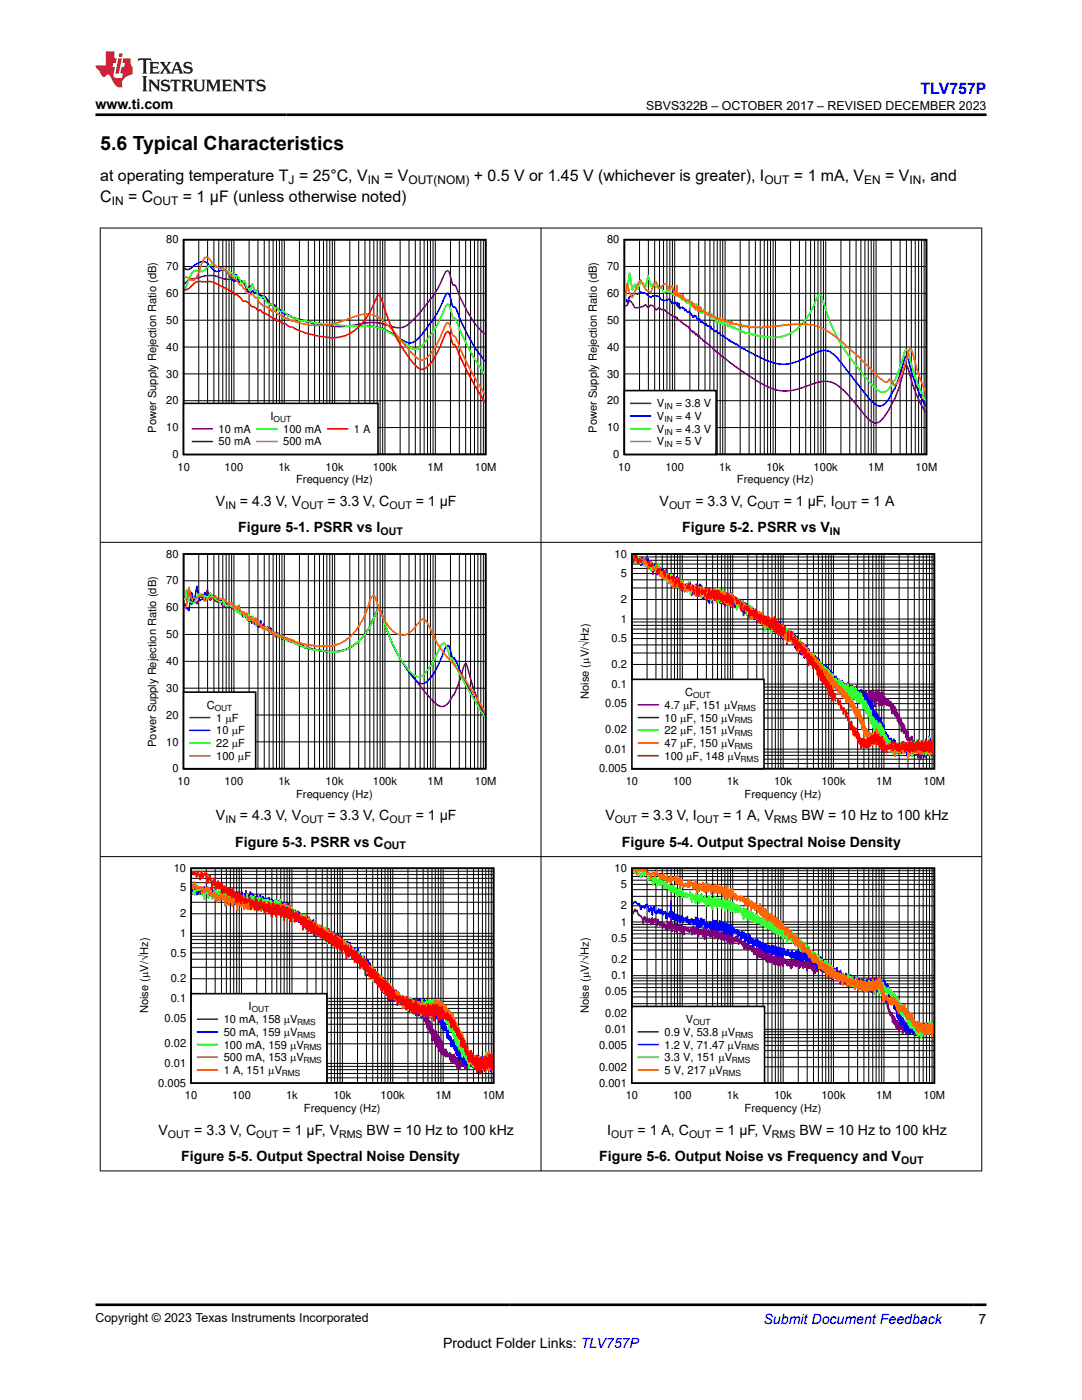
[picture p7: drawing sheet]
<svg xmlns="http://www.w3.org/2000/svg" width="216mm" height="279mm" viewBox="0 0 216 279" stroke-linecap="round" stroke-linejoin="round" font-family="sans-serif">
<defs><g id="words">
<text font-size="3.9" x="20" y="29.9">5.6 Typical Characteristics</text>
<text font-size="3.2" fill="#00f" x="183.7" y="18.7">TLV757P</text>
<g font-size="3.2">
<text x="20" y="40.3">C</text>
<text x="20" y="36.1">at operating temperature T = 25°C, V</text>
<text x="25.6" y="40.3">= C</text>
<text x="36.5" y="40.3">= 1 µF (unless otherwise noted)</text>
<text x="76.6" y="36.1">= V</text>
<text x="94.5" y="36.1">+ 0.5 V or 1.45 V (whichever is greater), I</text>
<text x="158.4" y="36.1">= 1 mA, V</text>
<text x="176.6" y="36.1">= V</text>
<text x="183.9" y="36.1">, and</text>
</g>
<g font-size="2.8">
<text x="19" y="21.8">www.ti.com</text>
<text x="43.1" y="101">V</text>
<text x="47.9" y="101">= 4.3 V, V</text>
<text x="65.3" y="101">= 3.3 V, C</text>
<text x="83" y="101">= 1 µF</text>
<text x="131.6" y="101">V</text>
<text x="138.8" y="101">= 3.3 V, C</text>
<text x="156.4" y="101">= 1 µF, I</text>
<text x="171.8" y="101">= 1 A</text>
<text x="47.5" y="106.2">Figure 5-1. PSRR vs I</text>
<text x="136.1" y="106.2">Figure 5-2. PSRR vs V</text>
<text x="43.1" y="163.7">V</text>
<text x="47.9" y="163.7">= 4.3 V, V</text>
<text x="65.3" y="163.7">= 3.3 V, C</text>
<text x="83" y="163.7">= 1 µF</text>
<text x="120.8" y="163.7">V</text>
<text x="127.9" y="163.7">= 3.3 V, I</text>
<text x="144.3" y="163.7">= 1 A, V</text>
<text x="159.9" y="163.7">BW = 10 Hz to 100 kHz</text>
<text x="46.9" y="169">Figure 5-3. PSRR vs C</text>
<text x="124.1" y="169">Figure 5-4. Output Spectral Noise Density</text>
<text x="31.6" y="226.5">V</text>
<text x="38.8" y="226.5">= 3.3 V, C</text>
<text x="56.4" y="226.5">= 1 µF, V</text>
<text x="73.2" y="226.5">BW = 10 Hz to 100 kHz</text>
<text x="121.2" y="226.5">I</text>
<text x="127.2" y="226.5">= 1 A, C</text>
<text x="142.7" y="226.5">= 1 µF, V</text>
<text x="159.5" y="226.5">BW = 10 Hz to 100 kHz</text>
<text x="36.1" y="231.7">Figure 5-5. Output Spectral Noise Density</text>
<text x="119.6" y="231.7">Figure 5-6. Output Noise vs Frequency and V</text>
<text x="88.4" y="269">Product Folder Links: TLV757P</text>
<text x="195.3" y="264.2">7</text>
</g>
<text font-size="2.8" fill="#00f" x="152.4" y="264.2">Submit Document Feedback</text>
<g font-size="2.5">
<text x="129" y="21.9">SBVS322B – OCTOBER 2017 – REVISED DECEMBER 2023</text>
<text x="19" y="263.9">Copyright © 2023 Texas Instruments Incorporated</text>
</g>
<g font-size="2.4">
<text x="22.3" y="40.9">IN</text>
<text x="30.6" y="40.9">OUT</text>
<text x="57.6" y="36.7">J</text>
<text x="73.4" y="36.7">IN</text>
<text x="81.5" y="36.7">OUT(NOM)</text>
<text x="152.5" y="36.7">OUT</text>
<text x="172.5" y="36.7">EN</text>
<text x="181.5" y="36.7">IN</text>
</g>
<g font-size="2.2">
<text x="33.2" y="53.9">70</text>
<text x="33.2" y="48.6">80</text>
<text x="121.1" y="53.9">70</text>
<text x="121.1" y="48.6">80</text>
<text x="33.2" y="59.3">60</text>
<text x="121.1" y="59.3">60</text>
<text x="33.2" y="64.6">50</text>
<text x="121.1" y="64.6">50</text>
<text x="33.2" y="70">40</text>
<text x="121.1" y="70">40</text>
<text x="33.2" y="75.3">30</text>
<text x="121.1" y="75.3">30</text>
<text x="33.2" y="80.7">20</text>
<text x="54" y="83.8">I</text>
<text x="121.1" y="80.7">20</text>
<text x="131.1" y="81.3">V</text>
<text x="131.1" y="83.8">V</text>
<text x="134.8" y="81.3">= 3.8 V</text>
<text x="134.8" y="83.8">= 4 V</text>
<text x="31.2" y="86.3" transform="rotate(-90 31.2 86.3)">Power Supply Rejection Ratio (dB)</text>
<text x="33.2" y="86.1">10</text>
<text x="43.6" y="86.4">10 mA</text>
<text x="43.6" y="88.9">50 mA</text>
<text x="56.5" y="86.4">100 mA</text>
<text x="56.5" y="88.9">500 mA</text>
<text x="70.6" y="86.4">1 A</text>
<text x="119.1" y="86.3" transform="rotate(-90 119.1 86.3)">Power Supply Rejection Ratio (dB)</text>
<text x="121.1" y="86.1">10</text>
<text x="131.1" y="86.4">V</text>
<text x="131.1" y="88.9">V</text>
<text x="134.8" y="86.4">= 4.3 V</text>
<text x="134.8" y="88.9">= 5 V</text>
<text x="34.4" y="91.4">0</text>
<text x="35.4" y="94">10</text>
<text x="44.8" y="94">100</text>
<text x="55.5" y="94">1k</text>
<text x="65" y="94">10k</text>
<text x="74.4" y="94">100k</text>
<text x="85.3" y="94">1M</text>
<text x="94.7" y="94">10M</text>
<text x="122.4" y="91.4">0</text>
<text x="123.4" y="94">10</text>
<text x="132.8" y="94">100</text>
<text x="143.5" y="94">1k</text>
<text x="152.9" y="94">10k</text>
<text x="162.4" y="94">100k</text>
<text x="173.3" y="94">1M</text>
<text x="182.7" y="94">10M</text>
<text x="59.1" y="96.5">Frequency (Hz)</text>
<text x="147.1" y="96.5">Frequency (Hz)</text>
<text x="33.2" y="111.3">80</text>
<text x="122.6" y="111.3">10</text>
<text x="33.2" y="116.6">70</text>
<text x="123.9" y="115.2">5</text>
<text x="33.2" y="122">60</text>
<text x="123.9" y="124.3">1</text>
<text x="123.9" y="120.4">2</text>
<text x="33.2" y="127.4">50</text>
<text x="122" y="128.2">0.5</text>
<text x="33.2" y="132.7">40</text>
<text x="122" y="137.3">0.1</text>
<text x="122" y="133.3">0.2</text>
<text x="33.2" y="143.4">20</text>
<text x="33.2" y="138.1">30</text>
<text x="41.3" y="141.5">C</text>
<text x="117.5" y="139.5" transform="rotate(-90 117.5 139.5)">Noise (PV/óHz)</text>
<text x="120.8" y="141.2">0.05</text>
<text x="132.6" y="141.5">4.7</text>
<text x="132.6" y="144">10</text>
<text x="135.7" y="144">PF, 150</text>
<text x="136.3" y="141.5">PF, 151</text>
<text x="136.7" y="138.9">C</text>
<text x="143.9" y="144">P</text>
<text x="144.5" y="141.5">P</text>
<text x="145.2" y="144">V</text>
<text x="145.8" y="141.5">V</text>
<text x="31.2" y="149.1" transform="rotate(-90 31.2 149.1)">Power Supply Rejection Ratio (dB)</text>
<text x="33.2" y="148.8">10</text>
<text x="43.1" y="144">1</text>
<text x="43.1" y="146.5">10</text>
<text x="43.1" y="149.1">22</text>
<text x="45" y="144">P</text>
<text x="46.2" y="146.5">PF</text>
<text x="46.2" y="149.1">PF</text>
<text x="46.3" y="144">F</text>
<text x="120.8" y="146.3">0.02</text>
<text x="132.6" y="146.5">22</text>
<text x="132.6" y="149.1">47</text>
<text x="135.7" y="146.5">PF, 151</text>
<text x="135.7" y="149.1">PF, 150</text>
<text x="143.9" y="146.5">P</text>
<text x="143.9" y="149.1">P</text>
<text x="145.2" y="146.5">V</text>
<text x="145.2" y="149.1">V</text>
<text x="34.4" y="154.1">0</text>
<text x="43.1" y="151.6">100</text>
<text x="47.5" y="151.6">PF</text>
<text x="119.5" y="154.1">0.005</text>
<text x="120.8" y="150.2">0.01</text>
<text x="132.6" y="151.6">100</text>
<text x="136.9" y="151.6">PF, 148</text>
<text x="145.1" y="151.6">P</text>
<text x="146.4" y="151.6">V</text>
<text x="35.4" y="156.7">10</text>
<text x="44.8" y="156.7">100</text>
<text x="55.5" y="156.7">1k</text>
<text x="59.1" y="159.2">Frequency (Hz)</text>
<text x="65" y="156.7">10k</text>
<text x="74.4" y="156.7">100k</text>
<text x="85.3" y="156.7">1M</text>
<text x="94.7" y="156.7">10M</text>
<text x="124.8" y="156.7">10</text>
<text x="134.3" y="156.7">100</text>
<text x="145" y="156.7">1k</text>
<text x="148.6" y="159.2">Frequency (Hz)</text>
<text x="154.5" y="156.7">10k</text>
<text x="163.9" y="156.7">100k</text>
<text x="174.8" y="156.7">1M</text>
<text x="184.3" y="156.7">10M</text>
<text x="34.7" y="174">10</text>
<text x="35.9" y="177.9">5</text>
<text x="122.6" y="174">10</text>
<text x="123.9" y="177.2">5</text>
<text x="35.9" y="183.1">2</text>
<text x="123.9" y="184.7">1</text>
<text x="123.9" y="181.5">2</text>
<text x="34.1" y="190.9">0.5</text>
<text x="35.9" y="187">1</text>
<text x="122" y="187.9">0.5</text>
<text x="34.1" y="196.1">0.2</text>
<text x="122" y="195.4">0.1</text>
<text x="122" y="192.2">0.2</text>
<text x="29.6" y="202.2" transform="rotate(-90 29.6 202.2)">Noise (PV/óHz)</text>
<text x="32.8" y="203.9">0.05</text>
<text x="34.1" y="200">0.1</text>
<text x="49.6" y="201.6">I</text>
<text x="117.5" y="202.2" transform="rotate(-90 117.5 202.2)">Noise (PV/óHz)</text>
<text x="120.8" y="202.9">0.02</text>
<text x="120.8" y="198.7">0.05</text>
<text x="32.8" y="209">0.02</text>
<text x="44.6" y="204.2">10 mA, 158</text>
<text x="44.6" y="206.7">50 mA, 159</text>
<text x="44.6" y="209.3">100 mA, 159</text>
<text x="56.6" y="204.2">P</text>
<text x="56.6" y="206.7">P</text>
<text x="57.9" y="209.3">PV</text>
<text x="57.9" y="204.2">V</text>
<text x="57.9" y="206.7">V</text>
<text x="119.5" y="209.4">0.005</text>
<text x="120.8" y="206.1">0.01</text>
<text x="132.6" y="206.7">0.9 V, 53.8</text>
<text x="132.6" y="209.3">1.2 V, 71.47</text>
<text x="136.8" y="204.2">V</text>
<text x="144" y="206.7">P</text>
<text x="145.2" y="209.3">P</text>
<text x="145.2" y="206.7">V</text>
<text x="146.5" y="209.3">V</text>
<text x="32.8" y="213">0.01</text>
<text x="44.6" y="211.8">500 mA, 153</text>
<text x="44.6" y="214.3">1 A, 151</text>
<text x="53.5" y="214.3">P</text>
<text x="54.8" y="214.3">V</text>
<text x="57.9" y="211.8">PV</text>
<text x="119.5" y="213.6">0.002</text>
<text x="132.6" y="211.8">3.3 V, 151</text>
<text x="132.6" y="214.3">5 V, 217</text>
<text x="141.5" y="214.3">P</text>
<text x="142.8" y="214.3">V</text>
<text x="143.3" y="211.8">P</text>
<text x="144.6" y="211.8">V</text>
<text x="31.6" y="216.9">0.005</text>
<text x="36.9" y="219.4">10</text>
<text x="46.3" y="219.4">100</text>
<text x="57.1" y="219.4">1k</text>
<text x="60.6" y="221.9">Frequency (Hz)</text>
<text x="66.5" y="219.4">10k</text>
<text x="75.9" y="219.4">100k</text>
<text x="86.9" y="219.4">1M</text>
<text x="96.3" y="219.4">10M</text>
<text x="119.5" y="216.9">0.001</text>
<text x="124.8" y="219.4">10</text>
<text x="134.3" y="219.4">100</text>
<text x="145" y="219.4">1k</text>
<text x="148.6" y="221.9">Frequency (Hz)</text>
<text x="154.5" y="219.4">10k</text>
<text x="163.9" y="219.4">100k</text>
<text x="174.8" y="219.4">1M</text>
<text x="184.3" y="219.4">10M</text>
</g>
<g font-size="2.1">
<text x="45" y="101.6">IN</text>
<text x="60.1" y="101.6">OUT</text>
<text x="77.7" y="101.6">OUT</text>
<text x="133.5" y="101.6">OUT</text>
<text x="151.1" y="101.6">OUT</text>
<text x="166.6" y="101.6">OUT</text>
<text x="75.9" y="106.8">OUT</text>
<text x="165.6" y="106.8">IN</text>
<text x="45" y="164.3">IN</text>
<text x="60.1" y="164.3">OUT</text>
<text x="77.7" y="164.3">OUT</text>
<text x="122.7" y="164.3">OUT</text>
<text x="139" y="164.3">OUT</text>
<text x="154.4" y="164.3">RMS</text>
<text x="76.6" y="169.5">OUT</text>
<text x="33.5" y="227">OUT</text>
<text x="51.1" y="227">OUT</text>
<text x="67.7" y="227">RMS</text>
<text x="122" y="227">OUT</text>
<text x="137.5" y="227">OUT</text>
<text x="154" y="227">RMS</text>
<text x="179.8" y="232.2">OUT</text>
</g>
<g font-size="1.7">
<text x="132.6" y="81.7">IN</text>
<text x="54.6" y="84.2">OUT</text>
<text x="132.6" y="84.2">IN</text>
<text x="132.6" y="86.7">IN</text>
<text x="132.6" y="89.3">IN</text>
<text x="42.9" y="141.8">OUT</text>
<text x="138.3" y="139.3">OUT</text>
<text x="147.2" y="141.8">RMS</text>
<text x="146.6" y="144.4">RMS</text>
<text x="146.6" y="146.9">RMS</text>
<text x="146.6" y="149.5">RMS</text>
<text x="147.8" y="152">RMS</text>
<text x="50.2" y="202">OUT</text>
<text x="59.3" y="204.6">RMS</text>
<text x="59.3" y="207.1">RMS</text>
<text x="60.6" y="209.6">RMS</text>
<text x="138.3" y="204.6">OUT</text>
<text x="146.7" y="207.1">RMS</text>
<text x="147.9" y="209.6">RMS</text>
<text x="56.2" y="214.7">RMS</text>
<text x="60.6" y="212.2">RMS</text>
<text x="144.2" y="214.7">RMS</text>
<text x="146" y="212.2">RMS</text>
</g>
</g></defs>
<path d="M36.6 47.8h60.3v42.9h-60.3z" fill="none" stroke="#000" stroke-width=".32"/>
<g fill="none" stroke="#000" stroke-width=".2">
<path d="M36.6 58.6h60.3M36.6 53.2h60.3M39.7 47.8v42.9M41.4 47.8v42.9M42.7 47.8v42.9M43.7 47.8v42.9M44.5 47.8v42.9M45.1 47.8v42.9M45.7 47.8v42.9M46.2 47.8v42.9M46.7 47.8v42.9M49.7 47.8v42.9"/>
<path d="M51.5 47.8v42.9M52.7 47.8v42.9M53.7 47.8v42.9M54.5 47.8v42.9M55.2 47.8v42.9M55.8 47.8v42.9M56.3 47.8v42.9M56.7 47.8v42.9M59.7 47.8v42.9M61.5 47.8v42.9M62.8 47.8v42.9M63.8 47.8v42.9"/>
<path d="M64.6 47.8v42.9M65.2 47.8v42.9M65.8 47.8v42.9M66.3 47.8v42.9M66.8 47.8v42.9M69.8 47.8v42.9M71.6 47.8v42.9M72.8 47.8v42.9M73.8 47.8v42.9M74.6 47.8v42.9M75.3 47.8v42.9M75.9 47.8v42.9"/>
<path d="M76.4 47.8v42.9M76.8 47.8v42.9M79.8 47.8v42.9M81.6 47.8v42.9M82.9 47.8v42.9M83.8 47.8v42.9M84.6 47.8v42.9M85.3 47.8v42.9M85.9 47.8v42.9M86.4 47.8v42.9M86.9 47.8v42.9M89.9 47.8v42.9"/>
<path d="M91.7 47.8v42.9M92.9 47.8v42.9M93.9 47.8v42.9M94.7 47.8v42.9M95.4 47.8v42.9M95.9 47.8v42.9M96.5 47.8v42.9M36.6 80h60.3M36.6 74.6h60.3M36.6 69.3h60.3M36.6 63.9h60.3M36.6 85.3h60.3"/>
</g>
<path d="M36.8 56.7a2.13 2.13 0 0 1 1.9-1.1 8.7 8.7 0 0 1 4.3-.5l1.6 .5 2.1 .2 .3 .3 .5-.2 .3 .4 .5-.1 .9 1.5a.59 .59 0 0 0 .5-.6l.6-.3 .6 1.6 .1 .1 .4-.2 .3 .4 .9 .4 .4 .5 .4 .2 .6 1a.91 .91 0 0 1 1.1 .5 3.9 3.9 0 0 0 2.3 1.5l1.9 .9 3 .8 4.3 .6 1.5 .1 1.4-.1 4.8-.7 1.7 .1 2.6 .8a3.6 3.6 0 0 0 4-1.6l3-3.6a19.2 19.2 0 0 0 3.3-5.8l.3-.3 .3 .1 .8 2.5 .1 .2 .2 .1a4.9 4.9 0 0 1 1.2 2.3l1.5 3 1.1 1.9 1.3 1.5 1 1.1" fill="none" stroke="#7f007f" stroke-width=".32"/>
<path d="M36.8 53.5l.4 .3h.5l1-.8a3.1 3.1 0 0 1 2.2-.8l.5 .3 1.6 1.6 .5 .1 1.1-.4 .5 .3 1.6 2.1 .4-1.4h.1l.5 1.4 .4-.2 .4 .4h.3l.8 2h.4l.5-.4 .4 .6 .5-.5 .3 .6 .7 .8 .6-.2 .3 .4a2.31 2.31 0 0 0 1.3 1.4l.7 .6h.5l.4 .5 .8 .6h.5l1.2 .7 1.6 .4 .6 .3 2.7 .4 4.2 .5 7.1 .1 2.3 .7 2.9 1.8a2.24 2.24 0 0 0 3.5-.3l2.9-3.7 1-1.7 .9-1.9a2.36 2.36 0 0 1 1-1.6 2.95 2.95 0 0 1 .8 2.1l.2 .6h.2a1.79 1.79 0 0 1 .8 1.4l1.1 2.7 1.7 3.1 2.5 3.7" fill="none" stroke="#00f" stroke-width=".32"/>
<path d="M36.8 58.1l1.4-3.5 .5-.6 1.6 .2 .6-.3 1-1 .5-.2 .6 .3a3.3 3.3 0 0 0 2.1 .9l1.1 .7 .5 .4v.3l.5-.3 .3 .2 .7 1.3 .5-.4 .3 .3a1.54 1.54 0 0 0 .9 1.5l.4-1.3 .4 1.4 .2 .1 .2-.2 .1 .2 .4 1.4 .4-.2 .6-.1 .3 .4a1.76 1.76 0 0 0 1.5 1.2l.4 .6 .5-.1 .6 .9a1.34 1.34 0 0 1 1.5 .8h.5l.8 .4a3.8 3.8 0 0 0 2.1 .6l1.1 .3 4.8 .6 7 .2 1.6 .3 1.4 .4 1.1 .6 2.9 2.1a3.1 3.1 0 0 0 2.6 1.1 8.6 8.6 0 0 0 2.7-2.9l1.5-2.4 1-2.2a1.39 1.39 0 0 1 1-1.3l.3 .5 .5 1.9 .7 .7 .9 2.2 1.4 2.9 1.2 2.3 2.2 3.4" fill="none" stroke="#01ff00" stroke-width=".32"/>
<path d="M36.8 55.5l.4-.2 1 .6 .5 .1 .6-.8 1-2.8 .6-1 .5-.1 .5 .5a2.28 2.28 0 0 0 2.1 1.6 4.7 4.7 0 0 1 2.2 1.8l.5 .5h.3l.2 .2a1.37 1.37 0 0 0 1 1.1l1.1 1.6h.4l.4 .2 .4-.2 .4 .7 .5 .2 .3 .8a1.22 1.22 0 0 0 1.2 .7l1 .6a.74 .74 0 0 0 1 .5l.5 .5 1 .3 .3 .6h.6l.4 .2a1.21 1.21 0 0 0 1.1 .4l.5 .2 2.5 .6 3.9-.1 1.7-.4 3.9-1.4 1.8-.3a6.8 6.8 0 0 1 5.1 3l3.7 4.5a3.3 3.3 0 0 0 2.5 1.6 8.6 8.6 0 0 0 3.5-4.5l.5-1.2a2.49 2.49 0 0 1 1-1.7l.4 .5 .5 1.9 .3 .3a4.8 4.8 0 0 1 1.2 2.3l2.6 5.4 2.3 4" fill="none" stroke="#ff6500" stroke-width=".32"/>
<path d="M36.8 57.8h.4l.5-.2a3.1 3.1 0 0 1 2.1-1.4h1.1a3.9 3.9 0 0 1 3.1 .9l2.7 1.4 .1 .3 .5 .1 1.2 1.2a1.96 1.96 0 0 1 1.7 1.1 1.41 1.41 0 0 1 1.3 .8l.5-.1a1.05 1.05 0 0 0 1 .7l3.5 2a.88 .88 0 0 1 1 .5l.9 .2 2.7 1.2 2.7 .6 2.4 .3 1.5-.1 1.3-.3 1.7-1.1 1.2-1a16.3 16.3 0 0 0 3.4-5.7l.2-.3a3.1 3.1 0 0 1 1 2l1.1 3 1.2 2.9 1.7 3 1.6 2.2a3.6 3.6 0 0 0 2.2 1.7 4.9 4.9 0 0 0 2.4-2.3l1.5-3.2a3.3 3.3 0 0 1 1.2-2l.4 .5 .5 1.8 .7 .7 2.3 5 3.4 6.1" fill="none" stroke="#f00" stroke-width=".32"/>
<path d="M36.6 80.5h38.8v10.2h-38.8z" fill-rule="evenodd" fill="#fff"/>
<path d="M36.6 80.5h38.8v10.2h-38.8z" fill="none" stroke="#000" stroke-width=".32"/>
<path d="M38.4 85.6h3.9" fill="none" stroke="#7f007f" stroke-width=".32"/>
<path d="M38.4 88.1h3.9" fill="none" stroke="#00f" stroke-width=".32"/>
<path d="M51.3 85.6h3.9" fill="none" stroke="#01ff00" stroke-width=".32"/>
<path d="M51.3 88.1h3.9" fill="none" stroke="#ff6500" stroke-width=".32"/>
<path d="M65.4 85.6h3.9" fill="none" stroke="#f00" stroke-width=".32"/>
<path d="M117 46.9h69.9v50.1h-69.9z" fill-rule="evenodd" fill="#fff"/>
<path d="M124.6 47.8h60.3v42.9h-60.3z" fill="none" stroke="#000" stroke-width=".32"/>
<g fill="none" stroke="#000" stroke-width=".2">
<path d="M124.6 58.6h60.3M124.6 53.2h60.3M127.6 47.8v42.9M129.4 47.8v42.9M130.6 47.8v42.9M131.6 47.8v42.9M132.4 47.8v42.9M133.1 47.8v42.9M133.7 47.8v42.9M134.2 47.8v42.9M134.6 47.8v42.9M137.7 47.8v42.9"/>
<path d="M139.4 47.8v42.9M140.7 47.8v42.9M141.7 47.8v42.9M142.4 47.8v42.9M143.1 47.8v42.9M143.7 47.8v42.9M144.2 47.8v42.9M144.7 47.8v42.9M147.7 47.8v42.9M149.5 47.8v42.9M150.7 47.8v42.9M151.7 47.8v42.9"/>
<path d="M152.5 47.8v42.9M153.2 47.8v42.9M153.7 47.8v42.9M154.3 47.8v42.9M154.7 47.8v42.9M157.7 47.8v42.9M159.5 47.8v42.9M160.8 47.8v42.9M161.7 47.8v42.9M162.5 47.8v42.9M163.2 47.8v42.9M163.8 47.8v42.9"/>
<path d="M164.3 47.8v42.9M164.8 47.8v42.9M167.8 47.8v42.9M169.6 47.8v42.9M170.8 47.8v42.9M171.8 47.8v42.9M172.6 47.8v42.9M173.3 47.8v42.9M173.8 47.8v42.9M174.4 47.8v42.9M174.8 47.8v42.9M177.8 47.8v42.9"/>
<path d="M179.6 47.8v42.9M180.9 47.8v42.9M181.8 47.8v42.9M182.6 47.8v42.9M183.3 47.8v42.9M183.9 47.8v42.9M184.4 47.8v42.9M124.6 80h60.3M124.6 74.6h60.3M124.6 69.3h60.3M124.6 63.9h60.3M124.6 85.3h60.3"/>
</g>
<path d="M124.7 61.1l.5-.2 .4-1 1.1 1.5a3.6 3.6 0 0 0 2.1-.6l.5 .6 .6-.6 .5 .3 .5 .8 .6-.5 .5 .4h.5l2.1 1.5v-.1l.2 .2 .1-.1 .1 .3 .2-.1 .1 .3 .5 .2 .2 .4 .6 .4h.2l.2 .3 .3 .1 .6 .9 .3-.1 .1 .4 .2-.2 .3 .6 .1-.2 .3 .5 .2 .1 .1-.2 .3 .6 1.1 .7 3.6 3.2 4.9 3.5 4 2.3 1.8 .6 2.1 .1 2.2-.4 3.7-1.3 1.6-.2a6.9 6.9 0 0 1 4.6 2.9l2.8 3.4a3.8 3.8 0 0 0 2.7 2 6.5 6.5 0 0 0 2.9-3.5 30.8 30.8 0 0 0 2.8-7.7l.3-.3 .1 .1 .4 1.1a28.2 28.2 0 0 0 3.3 8.2" fill="none" stroke="#7f007f" stroke-width=".32"/>
<path d="M124.7 59.5l.5 .8 .4-1.1 .6-.1 .5-.5 .5 .1 .6-.4 1 .3 1.1 .7a1.38 1.38 0 0 1 2.1 .5l.5 .2 1.1-.4 .5 1 .7-.3 .2 .6 .2-.4 .1 .7 .1-.6 .3 1.1 .1-.4h.4l.1 .2 .1-.1 .3 .6 .1-.2 .3 .5 .3-.1 .5 .5 .4 .6 .2-.4 .2 .3 .1-.2 .4 .8 .1-.1 .1 .1 .1-.1 .3 .6 .3-.1 .1 .2h.1l.4 .5 .1-.3 .4 .5h.4l.1 .2 .1-.2 .1 .6 .4 .1 .4 .4 .2-.2h.1l.4 .6 .2-.3 .3 .6h.2l.1 .2h.3l.2 .4h.4l.4 .5 .1-.1 .4 .4 .4 .1 .3 .4 .3-.1 1 .8 .6 .2 2 1.2 3.1 1.3 1.9 .5 2.2-.2 1.8-.5 3.5-1.7a2.86 2.86 0 0 1 3.8 1l6.5 8.2a2.82 2.82 0 0 0 2.5 1.5 6 6 0 0 0 2.4-3.2 31.1 31.1 0 0 0 2.3-6.5l.3-.3 .2 .4 1.6 5.4 2 4.3" fill="none" stroke="#00f" stroke-width=".32"/>
<path d="M124.7 58.3l.5-.4 .4-3.4 .6 3.4 .5-1.2 .5 1.1 .6-1.4 .5 .1 .5 .7 .5-2.2 .6 2.1 .5-.6 .5 .7 .6 .3 .5-.1 .5 1.1 .5-.4 .6 .1 1 .7 .2-.4 .2 .5h.3l.1 .3 .5 .1 .3 .5 .1-.5 .1 .5 .2-.5 .1 .5 .4 .6 .2-.2 .1 .1h.2l.1 .9 .1-.7 .1 .4 .2-.7 .1 .6 .3 .3h.2l.1 .7 .1-1.3 .3 1 .3 .2 .2 .6 .1-.4 .3 .5 .2-.5 .2 .4 .1-.6 .1 .8 .4-.1 .1 .4 .1-.6 .5 1.1 .1-.8 .2 .6h.1l.1 .2 .2 .4 .1-.2 .4 .7 .1-.7h.1l.1 .7 .1-.6 .3 .7h.2l.1-.3 .1 .1 .1 .8 .1-.9 .4 .5h.4l.1 .6 .3-.3 .3 .3 .2-.2 .2 .5 .3-.2 .6 .4 .1-.1 .3 .4 .4-.1 .1 .3 .2-.1 .6 .5 .3-.2 .3 .2 .2-.1 .3 .2 1.1 .1 .1 .2h.9l.1 .2 1.7 .2 .1-.1 .5 .1 1.6-.2 2.4-1.1 1.7-1.5a16.6 16.6 0 0 0 3-5.3l.4-.6 .5 .6 1.6 5 .9 2 1.4 2.5 2.3 3.3 3.7 4.6a3 3 0 0 0 2.6 1.5l.5-.2a12.4 12.4 0 0 0 2.4-4l1.1-3.7 .4-.6 .3 .7 1.7 5.5 1.8 4.1" fill="none" stroke="#01ff00" stroke-width=".32"/>
<path d="M124.7 59.9l.5-3.3 .4 1.9 .6 .9 1-2.7 .6-.8 1 1.9 1.1 .6 .5-1.6 .5-.6 .6 1.4 1-.9h.5l.6 1.1 .5-.7 .5 1.6v-.5l.3 .8 .1-2 .2 1.8 .1-.2 .1 .5 .1-.6 .3 .6 .1-.2 .1 .6h.2l.1-.7 .1 .8 .2-.1 .1 .5 .2 .1 .1-.3 .3 .2 .1-.2 .3 .6 .1-.2 .1 .4 .2-.3 .2 .9 .1-.7 .1 .9 .2 .2 .1-.5h.1l.4 1 .1-.9 .1 .9 .3-.8 .1 .9h.4l.2-.4 .1 .5 .2 .3 .1-.2 .3 .4 .1-.1 .2 .2 .1-.2 .2 .1 .1 .4 .2-.3 .5 .3 .4 .5h.2l.1-.2 .1 .4 .3-.5 .2 .6 .3-.4 .1 .4h.7l.5 .3 .1-.2 .1 .6 .1-.3 .2 .1 .1-.3 .1 .5 .2-.1 .5 .1 .1-.1 .5 .4 .4-.3 .2 .5 .4-.3 .1 .2 .4-.1 .1 .3 .5-.1 .4 .2 .2-.2 .9 .2 .6-.2 .2 .3 .8-.3 .8 .1 5.3-.6h2.4l.5 .3 .3-.2 .6 .2 1.4 .5 1.1 .6 2.4 1.7 3.6 3.2 3.8 3.8a4.9 4.9 0 0 0 2.1 1.5l.4-.7 .2 .4h.4l.5 .9a2.8 2.8 0 0 0 1.2-1.8l1.9-5.6 .3 .3 .3 1.1a36.6 36.6 0 0 0 2.5 7.3" fill="none" stroke="#ff6500" stroke-width=".32"/>
<path d="M124.6 78h18.3v12.7h-18.3z" fill-rule="evenodd" fill="#fff"/>
<path d="M124.6 78h18.3v12.7h-18.3z" fill="none" stroke="#000" stroke-width=".32"/>
<path d="M125.9 80.5h3.9" fill="none" stroke="#7f007f" stroke-width=".32"/>
<path d="M125.9 83h3.9" fill="none" stroke="#00f" stroke-width=".32"/>
<path d="M125.9 85.6h3.9" fill="none" stroke="#01ff00" stroke-width=".32"/>
<path d="M125.9 88.1h3.9" fill="none" stroke="#ff6500" stroke-width=".32"/>
<path d="M29 109.7h70v50h-70z" fill-rule="evenodd" fill="#fff"/>
<path d="M36.6 110.6h60.3v42.8h-60.3z" fill="none" stroke="#000" stroke-width=".32"/>
<g fill="none" stroke="#000" stroke-width=".2">
<path d="M36.6 115.9h60.3M39.7 110.6v42.8M41.4 110.6v42.8M42.7 110.6v42.8M43.7 110.6v42.8M44.5 110.6v42.8M45.1 110.6v42.8M45.7 110.6v42.8M46.2 110.6v42.8M46.7 110.6v42.8M49.7 110.6v42.8M51.5 110.6v42.8"/>
<path d="M52.7 110.6v42.8M53.7 110.6v42.8M54.5 110.6v42.8M55.2 110.6v42.8M55.8 110.6v42.8M56.3 110.6v42.8M56.7 110.6v42.8M59.7 110.6v42.8M61.5 110.6v42.8M62.8 110.6v42.8M63.8 110.6v42.8M64.6 110.6v42.8"/>
<path d="M65.2 110.6v42.8M65.8 110.6v42.8M66.3 110.6v42.8M66.8 110.6v42.8M69.8 110.6v42.8M71.6 110.6v42.8M72.8 110.6v42.8M73.8 110.6v42.8M74.6 110.6v42.8M75.3 110.6v42.8M75.9 110.6v42.8M76.4 110.6v42.8"/>
<path d="M76.8 110.6v42.8M79.8 110.6v42.8M81.6 110.6v42.8M82.9 110.6v42.8M83.8 110.6v42.8M84.6 110.6v42.8M85.3 110.6v42.8M85.9 110.6v42.8M86.4 110.6v42.8M86.9 110.6v42.8M89.9 110.6v42.8M91.7 110.6v42.8"/>
<path d="M92.9 110.6v42.8M93.9 110.6v42.8M94.7 110.6v42.8M95.4 110.6v42.8M95.9 110.6v42.8M96.5 110.6v42.8M36.6 137.3h60.3M36.6 132h60.3M36.6 126.6h60.3M36.6 121.3h60.3M36.6 148.1h60.3M36.6 142.7h60.3"/>
</g>
<path d="M36.8 121l.4-.4 .5-3.3 .5 3.3 .5-1.2 .6 1.1 .5-1.4 .5 .1 .6 .8 .5-2.3 .5 2.1 .5-.6 .6 .8 .5 .2 .5-.1 .6 1.1 .5-.4 .5 .1 1.1 .7 .1-.4 .3 .5h.2l.2 .3 .4 .1 .3 .5 .1-.5 .2 .5 .1-.4 .1 .4 .5 .7 .1-.3 .2 .1h.1l.1 1 .2-.7 .1 .4 .1-.8 .1 .7 .4 .3 .1-.1 .2 .7 .1-1.2 .2 .9 .4 .2 .1 .6 .2-.3 .2 .4 .3-.5 .1 .4 .1-.6 .1 .8h.4l.2 .4 .1-.6 .5 1.1 .1-.9 .1 .7 .1-.1 .2 .2 .1 .5 .1-.3 .4 .8 .1-.8 .2 .1 .1 .6 .1-.6 .3 .7 .1 .1 .1-.4 .2 .2 .1 .7 .1-.8 .3 .5 .5-.1 .1 .6 .2-.3 .4 .3 .1-.1 .3 .4 .2-.2 .6 .5 .2-.1 .2 .4 .4-.2 .2 .3h.2l.5 .4 .4-.1 .2 .1 .3-.1 .2 .3 1.1 .1 .2 .1 .9 .1 .1 .1 1.6 .2 .2-.1 .5 .1 1.6-.2 2.4-1 1.6-1.6a16.6 16.6 0 0 0 3.1-5.3l.3-.6 .5 .6 1.7 5 .9 2 1.3 2.5 2.3 3.3 3.8 4.7a3 3 0 0 0 2.5 1.5l.5-.3a12.4 12.4 0 0 0 2.4-4l1.1-3.7 .4-.6 .4 .7 1.6 5.6 1.8 4" fill="none" stroke="#7f007f" stroke-width=".32"/>
<path d="M36.8 120.4l.9 1.5 .5-3.7 .5 2 .6-3.2 .5 2.9 .5-.3 .6-1.3 .5 .8 .5-.3 1.1 .2 .5 .8 .5 .1 .6-.1 2.1 1.5 .3 .4 .2-.5 .1 .7 .3-.3 .1 .8 .1-.5 .3 .1 .4 1.1 .1-.4 .1 .1 .1-.2 .2 .5 .1-.5 .1 .5 .1-.3 .3 .6 .3-.2 .1 .7 .1-.4 .1 .9 .4-1.1 .1 1.2 .3-.7 .1 .1 .1 .8h.3l.1 .5 .1-.8 .2 .4 .1-1 .1 1.4 .2-.4 .1 .4h.2l.1-.2 .2 .4 .1-.2 .5 .6 .1-.4 .2 .5 .2-.1 .2 .5 .2-.3 .2 .5 .2-.2h.2l.3 .5 .1-.5 .1 .5 .3 .3 .4-.2 .2 .7 .2-.4 .4 .1 .2 .3 .5 .4 .1-.2 .1 .3 .1-.3 .3 .3 .2-.1 .2 .3 .1-.1 .1 .2 .4 .1 .8 .4 .1-.1 .5 .1 .1 .4 .5-.1 .4 .3 .1-.2 1.7 .5 .1-.1 .2 .2 3 .3 1.3-.3a8.4 8.4 0 0 0 4.9-3.5l.9-1.5 1.3-2.8 .2-.5h.1a.56 .56 0 0 1 .5 .6l1.4 4.2 1 2.3 1.5 2.9 1.9 2.7a4.5 4.5 0 0 0 2.5 2.2 4.9 4.9 0 0 0 2.4-2.4l1.5-3.2a3.4 3.4 0 0 1 1.2-2.1l.4 .5 .6 2.5 .2-.5 2.9 6.1 3.2 5.7" fill="none" stroke="#00f" stroke-width=".32"/>
<path d="M36.8 119.8l.4-2 .5 2.1 .5 .3 .5 .1 .6-1.2 .5-.7 .5 .4 .6 .1 .5 .5 .5-1a4.3 4.3 0 0 0 2.1 1.8l.6-.4 .5 1.2 .5-.2 .6 .2 .5 .5v-.7l.3 .9 .1-.3 .2 .8 .2-.4 .2 .6 .1-.3 .1 .4 .2-.6 .1 .6 .1-.3 .4 .9 .3-.3 .1 .1 .1-.2 .1 1 .2 .1 .2-1.1 .2 1.2 .6-.8 .1 1.2 .1-.6h.3l.1 1.2 .3-.7 .5 .5 .2-.1 .3 .9 .1-.4 .4 .3 .4-.3 .3 1 .2-.4 .1 .3 .1-.2 .5 .5 .3-.2 .3 .7 .2 .1 .1-.4 .4 .5 .1-.2 .1 .5 .2-.6 .1 .6h.1l.1-.3 .4 .7 .1-.3 .4 .4h.3l.8 .4 .2-.1 .1 .4 .1-.4 .2 .5 .2-.1 .1 .3 .1-.2 .2 .3 .1-.1h.4l.1 .3 .4 .1h.7l.8 .4 .2-.1 .8 .3h.5l1.9 .3 1.9-.1 .1 .1 1.3-.4 1.5-.7 1-.8 1.4-1.5 .7-1.2 1.7-3.4a.56 .56 0 0 1 .4-.5l.4 .6 1.3 3.8 1.3 3 1.3 2.5 1.1 1.5a3.7 3.7 0 0 0 2.7 2.1 6.5 6.5 0 0 0 2.9-3.4l1-2.1a1.48 1.48 0 0 1 1-1.2l.3 .3a8.4 8.4 0 0 1 1 3.2l.3-.6 1.3 2.9 1.6 2.9 3.6 6" fill="none" stroke="#01ff00" stroke-width=".32"/>
<path d="M36.8 121.7l.4-.9 .5-3.6 .5 2.3 1.6-.4 .5-.5 .6 1.3 1-.6h.5l.6-.4 .5 1.1 .5-.6 .6 .1 1 .9 .6-.2 .5 1.1v-.5l.1 .7 .2-.5 .2 .4 .3-.5 .1 .7 .1-.8 .2 1.2h.3l.1 .6 .3-.5 .2 .5 .2-.2 .1 .5 .1-.6 .3 1.4h.1l.1-.7 .5 .8 .1-.3 .2 .8 .1-.5 .1 .3 .2-.2 .1-.5 .4 1.2 .1-.5 .1 .6 .1-.4 .3 .3 .1 .6 .2-.3 .1 .5h.1l.1-.4 .3 .7 .2-.3 .3 .4 .1-.1 .1 .2 .3-.1 .3 .6 .3 .1 .3 .5 .1-.8 .6 1 .4-.5 .4 .4 .1-.3 .6 .8 .2-.3 .5 .4 .1-.2 .5 .5 .1-.3 .6 .6 .1-.2 .4 .2 .2 .2 .1-.3 .1 .2 .3-.1 .1 .3h.8l.4 .2 .4-.1 .2 .2 .6-.1 .2 .2 .7-.1 .1 .2 .1-.2h.6l.4 .1 .3-.1 .1 .2 .1-.2 .5 .1 .5-.1 1.5-.5 .8-.4a11.6 11.6 0 0 0 4.5-6l.3-.8a4.5 4.5 0 0 1 1.1-2.4l.5 .9a13 13 0 0 0 3.7 6.5 2.7 2.7 0 0 0 4-.9l1-1.2a.77 .77 0 0 1 .8-.6 .77 .77 0 0 1 .7 .7l2.3 4.6 1.4 2 1.6 1.8 1.9 2.5 4.3 6.9" fill="none" stroke="#ff6500" stroke-width=".32"/>
<path d="M36.6 138.1h14.4v15.3h-14.4z" fill-rule="evenodd" fill="#fff"/>
<path d="M36.6 138.1h14.4v15.3h-14.4z" fill="none" stroke="#000" stroke-width=".32"/>
<path d="M37.9 143.2h3.9" fill="none" stroke="#7f007f" stroke-width=".32"/>
<path d="M37.9 145.8h3.9" fill="none" stroke="#00f" stroke-width=".32"/>
<path d="M37.9 148.3h3.9" fill="none" stroke="#01ff00" stroke-width=".32"/>
<path d="M37.9 150.8h3.9" fill="none" stroke="#ff6500" stroke-width=".32"/>
<path d="M115.4 109.7h73.1v50h-73.1z" fill-rule="evenodd" fill="#fff"/>
<path d="M126.1 110.6h60.3v42.8h-60.3z" fill="none" stroke="#000" stroke-width=".32"/>
<g fill="none" stroke="#000" stroke-width=".2">
<path d="M126.1 119.6h60.3M126.1 117.3h60.3M126.1 115.7h60.3M126.1 114.5h60.3M126.1 113.4h60.3M126.1 112.6h60.3M126.1 111.8h60.3M126.1 111.2h60.3M129.1 110.6v42.8M130.9 110.6v42.8M132.1 110.6v42.8M133.1 110.6v42.8"/>
<path d="M133.9 110.6v42.8M134.6 110.6v42.8M135.2 110.6v42.8M135.7 110.6v42.8M136.1 110.6v42.8M139.2 110.6v42.8M140.9 110.6v42.8M142.2 110.6v42.8M143.2 110.6v42.8M144 110.6v42.8M144.6 110.6v42.8M145.2 110.6v42.8"/>
<path d="M145.7 110.6v42.8M146.2 110.6v42.8M149.2 110.6v42.8M151 110.6v42.8M152.3 110.6v42.8M153.2 110.6v42.8M154 110.6v42.8M154.7 110.6v42.8M155.3 110.6v42.8M155.8 110.6v42.8M156.3 110.6v42.8M159.3 110.6v42.8"/>
<path d="M161.1 110.6v42.8M162.3 110.6v42.8M163.3 110.6v42.8M164.1 110.6v42.8M164.8 110.6v42.8M165.4 110.6v42.8M165.9 110.6v42.8M166.3 110.6v42.8M169.4 110.6v42.8M171.1 110.6v42.8M172.4 110.6v42.8M173.3 110.6v42.8"/>
<path d="M174.1 110.6v42.8M174.8 110.6v42.8M175.4 110.6v42.8M175.9 110.6v42.8M176.4 110.6v42.8M179.4 110.6v42.8M181.2 110.6v42.8M182.4 110.6v42.8M183.4 110.6v42.8M184.2 110.6v42.8M184.9 110.6v42.8M185.5 110.6v42.8"/>
<path d="M186 110.6v42.8M126.1 139.4h60.3M126.1 138.5h60.3M126.1 137.8h60.3M126.1 137.1h60.3M126.1 136.5h60.3M126.1 132.6h60.3M126.1 130.3h60.3M126.1 128.7h60.3M126.1 127.4h60.3M126.1 126.4h60.3M126.1 125.5h60.3"/>
<path d="M126.1 124.8h60.3M126.1 124.1h60.3M126.1 123.5h60.3M126.1 152.4h60.3M126.1 151.5h60.3M126.1 150.8h60.3M126.1 150.1h60.3M126.1 149.5h60.3M126.1 145.6h60.3M126.1 143.3h60.3M126.1 141.7h60.3M126.1 140.4h60.3"/>
</g>
<path d="M126.2 111.5l.3-.2 .2 .5 .2-.5 .3 1 .3-1.2 .4 1.7 .2-1.6 .3 1.3 .3-1 .3 .6 .2-.6 .2 2 .4-1.6 .1 1.1 .2-.1v.2l.2 1.5 .1-1.4 .1 .5 .1-1.1 .1 1.4 .1-1.3 .4 2v-1.4l.1 1.1 .2-1.3 .1 1.5 .1-1.2 .2 1.2 .1-.4 .1 .2 .1-.8 .1 .2 .1 1.7 .2-1.2v.6l.1-.8 .1 1.3 .1-1.2 .1 .7 .1-.6 .2 1.1v-.7l.1 1.1 .1-1.2 .1 1.4 .2-1.3 .1 .8v-.6l.2 1.2v-.9l.1 1.2 .3-1.8v1.7l.1-.4 .1 .6 .1-1.2 .2 1.6 .1-.4v.9v-1.5l.1 .3v-.4l.1 1.5 .1-1.7v1l.1-1.1 .1 1.6 .2-1.2v1.3l.1-1.5 .2 1.9 .1-1.6 .5 1.6 .2-1v.3l.1-.3v.1l.2 .9 .1-.8 .3 .4 .1-1 .3 2.6 .2-2 .1 1.2 .2-.9v.9l.1 .3 .1-.5 .1 1.1 .1-2.4 .2 2.2 .1-1.8 .1 1.7v-1l.1 1.4 .2-1.7 .1 1.5 .1-1.4 .1 1.2 .1-1.8v1.7l.1 .1 .1-1v.9l.1-.8v.9l.1-.9 .1 1.1v-1.3l.1 1.5 .1-1.7 .2 2.4 .2-1.9 .1 1.1 .1-.9v1.2l.1-.9 .1 .4v-1.4l.1 2.1 .1-1.9 .1 2 .1-1.3v1.4l.1-1.7v1.3l.1-1.1 .1 2.3v-1.7v-.3l.1 1.2 .2-2.1 .2 2.3 .1-1.7v.4l.1-.6v1.6l.1-1.4v2.1l.2-2.5 .1 1.9v-1.4l.2 1.3v-1.1l.1 1.4v-1.8l.3 1.9 .1-1.5v.7l.1-.7v1.9l.1-2.3v2l.1-1.8v1.1v-1l.1 1.2v-1.2v1.6l.1-1.2v1.4l.1-1.9 .1 2.8 .1-2.7 .1 1.4 .1-.9v1.5l.1-1.8 .1 1.8 .1-2 .2 2.2v-1.9l.1 1.9v-1.6l.1 1.3v-1.1v.9v-1.3l.1 2.1 .1-1.5v1.8l.1-1.9v2l.1-2.4 .1 1.7 .1-1.2v1l.1-1.3 .2 1 .1-.3v1.6l.2-1.9v.8l.1-.8 .1 1.8 .2-1.6 .1 1.4 .1-.8 .1 .9v-1.5l.3 1.5v-.7l.1 .9v-.7v1.2l.1-1v.5l.1-.7v.8l.1-1v1v-1.2l.1 2.7v-2.3v-.1l.1 1.8 .2-2 .1 2.1 .1-2 .1 1.2 .1-.5v1.7l.1-1.9 .2 1.3 .1-.9v1.9l.1-2.2 .1 1.5 .1-1.2 .2 1.7v-1.8l.1 2.2 .1-2.1 .1 1.7 .1-1.1 .1 1.8v-1.3v1l.2-1 .1 .8v-.9v1.3v-2l.1 1.6v-.9l.2 1.5v-1.1l.1 .8v-1.4l.1 1.3v-.5v.6l.1-1.1 .1 1.6v-1.6l.1 1.4 .1-1.2 .1 1.1v-.9v.6v-.4l.1 1.1v-1.2v1.6v-1.6l.1 1 .1-1.4 .1 1.8v-1.6l.1 1.5 .1-1 .1 1v-1.2l.2 1.8 .1-1.6 .1 1.4 .1-1v1.6l.1-1.8 .1 1.5v-1.5v1.5v-1.3l.1 1.3v-1.2v1.2l.1-1.4 .1 1.9v-1.6l.1 1.5v-1.3l.1 1.2v-1.6v1.2l.1-1 .1 1.6 .1-1.4 .1 1.4v-1.2v1.3v-2l.1 1.7v-1l.1 1.5v-1.4v1.7l.1-1.8 .1 1.5 .1-1.3 .1 1.5v-1.4v1.8l.2-2.4 .1 2.2 .1-2 .1 2.5 .1-2.2v1.9l.1-1.7 .1 1.8 .1-1.7v1.7l.1-1.5v1.3v-1.3l.1 1.8v-1.7v1.6l.1-1.5 .1 1.3v-1.1v.9l.1-1.2v1.8v-2l.1 2.7v-2.5v1.4l.1-.8v.6l.2 .5 .1-.7 .1 1 .1-.2v.4l.1-1.1v.5v-.7l.1 .8v-.7l.1 2.6v-1.6v.9l.2-1.6v1.6v-1.7l.1 1 .1-.7 .3 1.5v-1.1l.1 .4v-.5v.9l.1-1.5 .2 2.5v-1.5v.6l.1-.4 .1 .4v-.8l.1 1.7 .1-1.7 .1 2.3v-2l.1 1.7 .1-1.7 .1 1.3 .1-1.4v2.2l.1-1.5v1.2l.2-1.1 .1 1.4 .1-1.6 .2 2.5v-1.5v1.8l.1-2.4 .1 1.4v-1.2l.1 1.8v-1.3l.1 .7v-1l.1 1.3v-1.3l.2 1.4v-1.4v2.1l.1-1.4v1.1l.1-.7 .1 .8v-1.2l.1 1v-1.5l.1 2.3 .1-1.3 .1 1.4v-1.4l.1 1.1 .1-1.4v1.1v.1l.1-.5 .1 1v-.7v1.7l.1-1.9 .1 1.5 .1-1.4 .1 2.2v-1.6v.9l.1-1.1 .1 1.7v-1.5v1l.2-1.2v1.2v-1.1v1.3l.1-1.3v1.3l.1-1.2 .1 1.6v-1l.1 1.4v-1.3v1.6l.2-1.8v1.9l.1-2v2.1v-1.7l.1 1.8 .1-1.4v1.7l.1-2.3 .1 2.2v-1.3v1.6l.1-1.7 .1 1.8v-1.6l.1 1.2 .1-1v1.1l.1-1.3v2.2l.1-2.1v2.3v-2l.2 1.7v-1.5l.1 1.5 .1-1.4 .1 1.4 .1-1.7 .1 2.5 .1-2.3v1.9v-2.1l.1 2.6 .1-1.8 .1 1.7v-1.7v2.2v-2.2l.1 1.6 .1-1.8v2.6l.1-2v1.6l.1-1.2v1.9v-2.6l.1 2.6 .1-2.2 .1 1.9v-1.8l.1 2.3v-1.7v1.2l.2-1.7v2.1l.1-2v2.1v-1.3l.1 1 .1-1.2 .1 1.4v-1.5l.2 1.5 .2-.6v.9l.1-.9 .1 .6v-.6l.1 1.2 .1-.9v1.2l.1-1.2v-.1l.1 1.1 .1-1.3 .1 1.1v-.8l.1 .8 .1-.6v.3l.1-.1v1.1l.1-1 .1 .6v-1.2l.1 1.3 .1-1.1 .1 1.4 .1-1v1.1l.1-1.2 .2 2.1 .2-2.6 .1 2.4 .2-2 .1 1.3 .1-.4v.4l.1-.6v1.1l.1-1.6 .1 2.1v-1.5l.2 1.7 .1-1.4v.4l.1-.5v1.2v-1.1l.1 1.9v-2l.2 1.4v-1.6l.1 1.4v-1.2l.1 1v-1.8l.1 2.2 .1-1.4 .1 1.5 .1-1.2v1v-.8l.1 1.4v-1.6l.1 1.6v-1.5l.1 1.5v-1.1v.7v-.8l.1 .9 .1-1 .1 1v-1.1v1.2l.1-1 .1 1v-1.3v1.4l.1-1.1v1v-1.3l.1 1.9 .1-1.9 .1 1.8 .1-1.9 .1 2.1 .1-1.9v1.9v-1.9l.1 1.6v-1.1l.1 1.3 .1-1.5v1.4v-1.1v.9l.1-1v1.3v-1.4l.1 1.4 .1-2.1 .1 2.4 .1-1.9 .1 1.5v-1.5l.1 1.5v-1.8l.1 2 .1-1.4v1.3l.1-1.6 .1 1.6v-1.7v1.8l.1-2.3v1.8l.1-1.3v1.5l.1-1.3v2.6l.1-2.8 .1 1.8 .1-2.2 .2 2.1v-1.7l.1 1.4v-1.5l.1 1.4v-1.8v1.9l.1-1.5v2.1v-1.9l.1 1.4v-1.1l.1 2.1v-2.5v2.6v-2.2l.1 1.2v-1.5v1.6v-1.6l.1 2v-2l.1 2.1 .1-2v2.4v-2l.2 1.9v-2.6l.2 2.4v-1.7l.1 1.9v-1.5l.1 1.2v-1.3l.2 1.3v-.8l.2 1.2 .1-1.2v1.1l.1-1.2 .1 .9 .1-.9 .2 1.4 .1-.9 .1 1 .1-1v1.4l.1-.4v.4v-1l.1 2 .2-1.8v1.4l.2-1 .1 1.6v-1.6l.1 .9v-.7l.1 1.7v-1.4l.1 1.4v-1l.2 1.3 .1-.4v1.1v-1.2l.1 .9v-.8l.1 .9 .1-1.2v1.9l.1-1.5v1.3l.1-.7v.6l.1-.7v1.2v-1l.1 1.3 .1-1.1v2.2l.1-1.7 .1 1.5v-.8l.1 .9 .1-1.5v1.9l.2-1.5v1.4v-.8l.2 1.1v-.7l.1 1.3v-1.5l.2 2v-1.3l.1 1.3 .1-.7v.6v-1.5l.1 2.5 .1-1.3 .2 2v-1.8l.1 1.3 .1-1.4v1.4v-.6l.1 .4v-1.6l.1 2.4v-2.2v1.5l.1-.9 .1 1.6v-1.5l.1 1.5v-1l.1 1.4v-1.9l.1 2 .1-1.5 .1 1.8 .1-1.8 .1 2.4v-1.9v1.4v-1.5v.4l.1-.5v.7v-.8l.1 1.3v-1.3v2.8l.1-3.3v1.8l.2-1.3v1.1v-.9v2.1v-1.8v1l.2-1v1.3l.1-1.1v2.4v-3.2v2.4l.1-2.2v2.4l.1-2.8 .1 2.6v-2.4l.2 2 .1-1.8v1.4l.1-1.4v1.2v-1v1.4v-1.7l.1 2.2v-2.4l.2 2.8 .1-3v2.2v-2.1l.1 1.9 .1-1.5v1.3l.1-1.1v1.6v-1.7v1.7l.1-1.7v1.7v-1.9v1.4l.1-1.1v1.2v-1.3l.1 1.3 .1-1.7v1.1v-1.8v2.1l.1-1.3v1.6l.1-1.8v1.7v-1.3l.1 1.2v-2v2.7l.1-2.1v2l.1-1.8v1.2l.1-2 .1 3.1 .1-2.2v1.1" fill="none" stroke="#7f007f" stroke-width=".32"/>
<path d="M126.2 112.1l.3-1.1 .1-.1 .1 .3 .1-.3 .2 .3h.2l.1 .6 .3-.4 .2 .4h.1l.2 .8 .2 .1 .3-.5 .1 .5 .2-.5 .2 .1 .2-.8 .2 2 .1-.6 .2 .3 .1-.6 .1 .4 .2-.6 .1 1.5 .1-.9 .2 .6 .1-1 .1 1.6 .1-.4 .2 .8 .1-.7 .1 .6 .1-1.1 .3 1.5 .2-1.1 .1 .4v-.3l.1 .2 .1-.3 .2 1.4 .1-1.3 .1 1.5 .3-1.7 .3 1.8 .1-.6v.5l.1-.9v.5l.2-.3 .2 1.4v-.5l.1 .6v-.8l.2 .8v-.7l.1 1.1 .1-.8v.5l.1-.4v.8l.1-.9 .2 .9 .1-1 .1 .8v-.4l.1 .2v-1.2l.2 2.3v-1.1l.1 .5v-.2l.1 .2v-.1l.1 .3 .1-1v1.2l.1-1.2v1.5l.1-1.1 .1 1.1 .1-1v.8l.1-.9v1.5v-1.9l.4 1.7 .2-.9 .3 .6v-.4l.1 .2 .1-.2 .1 .5 .2-1.2 .1 1.1 .1-.6 .2 1.5 .1-1.3 .2 1 .1-1v.6l.1-.3 .1 1 .1-.5 .1 .6v-1.3l.1 1.1v-.8l.1 .8v-.4l.1 .3v-.9l.3 1.6 .3-2.2 .2 1.8 .1-.9 .1 1.6 .1-1.5 .1 1v-.5l.1 .5v-.6l.1 1.6v-1.9l.2 1 .1-1.4v1.6l.1-1 .1 .8v-.8l.1 1 .1-1.4 .1 1.7 .1-1.4v1.3l.1-1.4 .1 2.7 .1-1.9v.1l.1-.7v1.3l.2-1.4 .1 .8 .1-.9v1.5l.2-1.1v.7l.1-1v1.1l.1-.8 .1 1.4 .1-1.4v.9l.1-.8v.9l.1-.9v.9l.1-.7v1.1v-1.2l.1 1.6 .1-1.3v1.1l.1-2.1 .1 2.2v-1.6l.1 1.9 .2-2.3v2.6l.2-2.5v2.4l.1-2v1l.1-.7 .1 1v-.7v1.1l.1-1.5 .1 2.1 .1-2.2 .1 2v-1.4l.1 1.2v-1.1v1l.1-1v.8l.1-1.5v2.4v-1.6l.1 .6v-.9l.1 1.4v-1.5l.1 1.2v-.7l.1 .5v-1.3l.1 1.9 .1-1.7 .1 1.9v-1.9l.1 2.1 .1-2.3 .1 2.2 .1-1.5v1.1l.1-1.4 .1 2.1v-1.3v1.1v-1.2l.1 .6 .2-.5 .1 1 .2-1v.4l.1-.2 .1 1.3 .1-1.7 .1 1.5 .1-1 .1 1.2 .1-.9 .1 1 .1-.7 .1 .3v-.3l.1 1v-1.4v1.1l.3-.9 .1 1.7 .2-1.5 .1 1.6v-1.5l.2 1.6 .1-1.6 .1 1.4 .1-1.5v.9l.1 .1v-.4l.1 .7v-.9l.1 1.3 .1-.8v.9l.1-1.3 .1 1.5 .1-.8v.8l.1-1 .1 1 .1-.9v1.3v-1.3l.1 .9 .1-1v1.1l.1-1.1 .1 1.9 .1-1.3v.8v-.8l.1 1.3v-1.3v1.2l.1-1.2 .1 1v-1.1l.1 1.3v-1.1l.1 1.6v-1.5l.1 1.9 .1-1.9 .1 1.3 .1-1.1v1.1v-1l.1 .6 .1-.5v1.5l.1-1.8v1v-.6l.1 .7 .1-.6v.9v-.9l.1 1.2 .1-.9v1.5l.1-1.7 .1 .9 .1-1v1.1v-1l.1 1v-1.1l.2 1.7v-1.5v1.3l.1-1.3 .1 1.6v-1l.1 .9v-1.1v.9l.1-.9v.7v-1.1v1.8v-1.2l.1 .8v-.8v.9l.1-1.2v1.3l.1-1.1v1.3v-1.1l.1 1v-.9l.1 1.1v-1v1.3l.1-1.9v1.4v-.9l.1 1.2 .1-1.6 .1 2v-1.9l.1 2v-1.3v.7v-1.1l.1 1.7 .1-1.9v2l.1-1.9 .1 1.8v-1.2v1.4l.1-1.3 .1 1.2v-1.4l.1 1.9 .1-1.8v1.7v-1.1l.1 1.2v-1.3l.1 1.2 .1-1.6v1.4l.1-1v1v-1.4l.1 1.4v-1.4l.1 1.6v-1.4l.1 1.2v-1.9v2.5v-1.7l.2 2.2v-2.4l.1 2.4v-2.2v1.5l.1-1.5 .1 1.7 .1-1.1v1.8v-1.2l.1 .7 .1-.6v.6v-.6l.2 .6 .1-.9 .1 1.3v-.8l.2 .8v-1.1l.2 .6v-.4l.2 1 .1-.5v.9l.1-1.2 .2 1 .1-.8v1.3l.1-.7 .1 .5v-1.4l.1 1.9 .2-1.8v1.8l.1-1.5 .2 1.7 .1-1.4v2.6l.2-2.8 .1 1.7v-1l.1 2.1v-2l.1 1.6 .2-1.1v1.1v-1.2l.1 2.4v-1.7v.5v-.6l.1 1.1 .1-.8v.3l.1-.2 .1 1 .1-1.5v1.7l.1-1.8v2.1l.1-1.8 .1 2.5 .1-1.8 .1 1.4v-1.8l.1 2.1 .1-1.8v1.3l.1-.9v1.2l.1-1.2v.7v-.4v1.3l.1-2 .2 2.9v-1.8v-.2v1l.1-1.1 .1 1.7 .1-1.7 .1 1.8v-1.2l.1 1.4 .1-1.2v1.5l.1-2.1v1.5l.1-.9v1.2l.1-1.3 .1 1.5v-1.3l.1 1.5 .1-1.5v1.9v-2.2v2.5l.1-2v1.6v-1.6v1.5l.1-1.3 .1 1.6v-2v1.7v-.1v.4l.1-1 .1 1.5v-2.2l.2 2v-1.4v1.6l.1-1.4v1.6v-2.1l.1 2.5 .1-2.2 .1 2.4v-2v1.9l.1-1.9 .1 2.1v-1.5v1.3l.1-1.4 .2 2.2 .1-2.2 .1 2.2v-2.4l.1 2.7v-1.6v.6v-.8l.1 1.2v-1.4v1.4l.1-1.4v1.7l.1-2.4v2v-1.2l.1 1.5 .1-1.9v3l.1-2.5v1.8v-1.4v1.4l.1-1.4 .1 1.4v-1.6l.1 1.8v-2v2.6l.1-2.6 .1 2.4v-1.6l.1 2.3v-2.9l.1 1.9v-1.4l.1 1.8 .1-1.3v1.9v-2.5v2l.1-1.2 .1 1.1v-1.3v1.5v-1.7v1.8l.1-1.8v1.9v-1.2v1l.1-1.4 .1 .5 .1-.3v1.3l.1-.6v1.6l.1-2.4 .2 1.8 .1-1v1l.1-1.3 .1 1.9 .1-1.6 .2 1.6v-1l.1 1 .2-1.2v1.3l.2-1.7 .1 1.8v-.8l.1 .9 .2-1.2v.9l.1-.8 .1 1.4 .2-1.1 .1 1.1v-.8l.2 .7v-.8l.1 1.6 .1-1.7 .1 2.3 .1-2.5 .2 1.8v-1.2l.1 1.3v-1.7v1.6l.2-1.7v1.6l.1-.9 .1 1.2 .1-1.3v1.1v-1.3l.1 1.3 .1-1v1.3l.1-1.2 .1 1.7 .1-2.1v1.9l.1-1.2v1.1v-1l.1 .6v-.5v1.4v-1.6l.1 .8v-.9l.1 1.1 .1-1.1v1.6v-1.4l.2 1.3v-1.5v1.9l.1-1.6 .1 .9v-1.5l.1 2.2v-1l.1 1.1v-1.3l.1 1.6v-1.6l.1 1.1v-1.4v1.7l.1-2 .1 2.8v-2.4l.1 1.6 .1-1.5v2.3l.1-2.2 .1 1.8 .1-1.7v1.5v-1.1l.1 1.5 .1-1.4v1.6v-1.3l.1 1.2v-1.2l.1 1.9v-1v.7l.2-1.2v2.1v-2.2v2.5v-2.1l.1 1.3v-1.2l.1 1.8v-2.1l.2 3.7v-3.7l.2 3.4v-2.7v1.9l.1-1.9v2.2l.1-1.4v1.3v-1v1.9l.1-1.9 .1 1.5v-1.4l.1 2 .1-1.8v1.3v-1.2l.1 1.9v-1.4v1.5v-1.4l.1 1.5 .1-2v2.2l.1-1.7v1.8l.1-1.9 .1 2.5v-1.9v1.2l.1-1v1.2v-1.4v1.8l.1-1.8 .1 2.5v-2.5v2l.1-1.6 .1 2.1v-1.8v1.8v-2.2l.1 2.7v-2.2l.2 2.2v-1.4v2.1l.1-2.3v2l.1-2 .1 2.6v-1.6v1.3l.1-1 .2 .6 .1-.3 .1 1.1 .1-.7 .1 1.6 .1-1.5 .3 1.4v-.7l.3 .7v-.9l.1 2v-1.6l.2 1.2v-1l.1 .8 .1-.2v.2l.1-1.2v1.8l.1-1.3 .1 1.4v-1.6l.1 1.7 .1-1.1v1.1l.1-.9v.7l.1-.1v1.1v-1.7l.1 1 .1-.9v.3v1.3l.1-1.6 .1 1.7 .1-2 .1 1.7 .1-1.5 .1 .8 .1-1.2v2.1v-1.8l.1 1.3 .1-1.7 .1 2.1 .1-1.7 .1 1.3v-1.7l.1 2v-1.3l.1 .8 .1-1.4 .1 1.3v-.9v1.2l.1-1.1v.6v-.5v2l.1-1.3v.2v-.5v.9l.1-1.1v1.4l.1-1.6 .1 1 .1-.7v.3v-.2v1l.1-.9v1.1l.2-2.3 .1 1.9 .1-1.8v1.9l.1-1.6 .1 1.5v-1.7v1.9l.1-1.7 .1 1.3v-1.4l.1 1.9 .1-2.1 .1 2.2v-2.2l.1 2v-.9l.1 .9 .1-1.4 .1 1.1 .1-1.7v1.1v-1.1v1.6l.1-2.1v2.1v-1.7l.1 1.6 .1-1.1v1.3v-1.2l.1 1.4 .1-1.9v1.4l.1-1.6v2.5l.1-2.1 .1 1.9 .1-2.4v1.9v-1.5l.1 1.5v-1.5l.1 1.2v-1.5l.1 3.1 .1-3v1.7v-1.8l.1 1.5v-1.1l.1 1.8 .2-2.7v2.3l.1-1.7v1.4v-1.4l.1 1.6v-1.6l.1 2.1v-1.8v1.2l.1-1v1.7v-2v1.1l.1-.8v.7v-.5v1.7l.1-3.6 .1 3.2v-2l.1 1.9v-1.7l.1 1.9v-2l.1 2v-2.5l.1 2.9 .1-2.4v1.6l.1-1.6 .1 1.3v-1.6l.1 1.4v-.6" fill="none" stroke="#00f" stroke-width=".32"/>
<path d="M126.2 111.3l.2 .6 .2-.4v.1l.2 .8 .2-.4 .2 .3 .2-1.2 .2 .3 .3 1.1 .1-.8 .2 .4 .2-.1 .1-.5 .2 1.4 .1-.5 .1 .4 .2-.1 .2 .4 .2-.8 .1 .8 .1-.6 .2 1.4 .2-1 .1 .4 .1-.7 .1 1.2 .1-.8 .1 .7 .2-.3 .2 .9 .1-1.1 .1 .7 .1-.9 .1 .6 .1-1.2 .3 2.5h.1v-.8l.2 1.2 .1-.7 .1 .8 .2-1.2 .1 1 .2-1.4 .1 2 .2-1.2 .1 1.6 .1-1.7 .1 1.5 .1-1.1 .1 1.5 .1-1.2 .1 .6 .1-1.2 .2 2.3 .1-2.2 .1 1.6 .2-.9 .1 1.8v-1.5l.1 1.2 .1-1 .1 1.1v-.9l.1 .9 .1-1.4 .1 1 .1-1v.9l.1-1.2 .1 2.3v-1.4l.1 .9v-1.2l.1 .9 .1-.8 .1 1.3 .1-.9 .1 .8v-1.3l.3 1.2 .2-.4 .1 1.1 .2-.7 .1 .4 .1-.7 .1 1.3v-.5l.1 .4 .1-1.9 .1 1.2 .1-.5 .1 .5v-.4l.1 1.7 .3-1.8 .1 .9 .1 .3v-.9l.1 .9 .1-.5 .2 1v-1.7l.1 1.6 .1-1.1 .1 .6 .1-.8 .2 1.6 .2-1.5v.9l.1-.2 .1 .8 .1-.7 .2 1.3 .2-1.8v1l.1-.9 .1 1.2v-1.5l.1 1.7 .1-1.6 .1 2 .1-1.1 .1 .6 .1-.7v.4l.1-1 .2 1.9v-1.3l.1 1.4v-1.7l.1 1.1 .1-1.4 .1 1.7 .1-1.1v1.7l.1-2.3v.9l.1-.7 .1 1.1v-.8l.1 .7 .1-.6v1.6v-1.5l.1 .9 .1-1.4v1.5l.1-1.1 .1 1 .1-1v1.1l.1-1.2v1.3l.1-1.4v1.6l.1-.9v1.1l.1-2.4 .1 2.8 .1-2.2 .1 1.9 .1-1.5v.7v-1.7l.2 2.8 .1-1.5 .1 1.4v-1.4l.1 1.6v-2.5l.2 2.3v-2.3l.1 2.6v-1.7l.1 1.3v-1.2l.1 .8v-.7l.1 1 .1-1.4v1.5v-1.7l.1 1.5 .1-1v1.4v-1.7l.1 1.5v-1.1l.1 .9v-.7v.5l.1-.9v.8l.1-.7v1v-1l.1 1.3v-1.4v1.2l.1-1.1 .1 2.2v-2.1v1.5l.1-1.4 .1 1.7v-1.4l.1 1.1v-1v1l.1-1.3 .1 1.5v-1.2l.1-.1 .1 1 .1-.8 .1 .6 .1-.8 .1 1.4 .1-.7v.5l.1-.2 .1 1.4v-2l.1 1.1v-1.3v1.2l.1-.8 .1 1.3 .1-1 .1 1.1v-1l.1 1.1 .1-1.2v-.2l.1 1.2 .1-1.3 .1 1.5v-1l.2 .6v-.5l.1 1 .1-1.1v1.1l.1-.6v.9l.1-1.2 .1 .8 .1-.6v1.4v-1.3l.1 1 .1-.5v1.3v-1.4l.1 1 .1-1.5v1.2l.1-.7v.5l.1-.4v.9l.1-.9v.8l.1-1.4 .2 1.8 .1-1.6 .2 2.5 .1-1.4v.8l.1-1v1.2l.1-1.4 .1 1.7v-1.4v1.3l.1-1 .1 .8 .1-1.1 .1 1.4v-1.5l.1 1.7v-1.2l.1 1.1v-1.1l.1 1.6 .1-1.5v1.7l.1-1.6v1.5l.1-1.3v.9l.1-1v1.1l.1-1.2 .1 1.4 .1-1.1v1.5l.1-1.7v1.4l.1-1.3v1.2v-1l.2 1.4v-.9l.1 .8v-.8v1.5v-2l.1 2.9 .1-2.2v.8l.1-1.5v1.7l.1-1.1 .1 .9v-1l.1 1.1v-1.5l.1 2.2 .1-1.7 .1 1.2v-1.1v1l.1-.5v1.4l.1-2.3v1.8l.1-1.3 .1 2.1 .1-1.6v2.2v-2.6l.1 1.5v-1.2l.1 1.5v-1.8v1.2l.1-.9v1.6l.1-1.6 .1 1.3v-1.4l.1 1.8 .1-1.7v1.5l.1-1.2v1.4l.1-1.4v1.4l.1-1.5v1.7v-1.7l.1 1.7v-1.8l.1 1.8v-1.6l.2 2v-2l.1 1.9v-1.5l.1 1.1v-1.4v1.5l.1-1.5v1.6l.1-1.3 .1 1.9v-2l.1 1.9 .1-1.8v1.5v-1.5l.1 1.7v-1.8v1.5v-1.2v1.1v-.9l.1 1.7v-1.9v1.7l.1-1.5 .1 1.1 .1-.4v.6l.2-.9 .1 .7 .1-.8v.6l.1-.4v.3l.1-.6 .1 1.8v-.9l.1 1 .1-.8v.5l.1-.6 .1 .7v-.7l.2 .9 .2-1.1 .1 1.9 .1-1.1v.7l.1-.6 .1 1.2 .1-1.1 .1 1.1 .1-1v1.3l.1-1.6 .1 1.4 .1-.8v1l.1-.8 .1 1.1v-1l.1 1.2v-1v1.6v-1.5l.2 1.2 .1-2v1.8v-1.2v.9l.1-.5v.6v-.5l.1 .8v-.8l.2 1.2 .1-1.1v1.6v-1.1l.1 1.2v-1.7l.1 1.1 .1-.9v1.5l.1-1.5 .1 1.8v-1v.7l.1-1v1l.1-1.1 .1 1.3v-.9l.1 1.2v-1.1v1.6l.2-1.8 .1 1.7 .1-1.2v1.9l.1-1.3v.5v-.7l.1 .8v-.8l.1 1.3 .1-1.2v.9l.1-.6v1.3l.1-1.5v1.5l.1-1.7v1.6l.1-1.7 .1 1.7 .1-1.5 .1 2.3v-1.5v1.5l.1-1.7 .1 1.6 .1-1.2v1.3v-.8l.1 .6 .1-.9v.8l.1-.8v1.6l.1-1.5 .1 1.5 .1-1v1.3v-1.5l.1 2 .1-2.1 .1 2.4v-1.9v1.6l.1-1.6 .1 1.6v-1.6v2.3l.1-2.2v1.5l.1-1.3v2l.1-1.7v.9l.1-1.2v1.6l.1-1.5 .1 2.2v-2.2l.1 1.9v-1.6v2l.1-2v1.9l.1-1.8 .1 2.4v-1.8l.1 1.5v-1.9v2l.1-1.4v1.2v-1.8v1.8l.1-1.8 .1 2.3v-1.5v1.8l.1-2.3 .2 2.4v-2.1v1.7l.1-1.4 .1 1.8 .1-1.8 .1 1.9v-2v2v-1.5l.1 1.7v-1.7l.1 1.6v-1.8l.1 2v-1.3v1.2l.1-1.1 .2 1.6 .1-1.7 .2 1.1 .2-.6 .1 .8v-.8l.1 .9 .1-1v1l.1-1.2 .3 2v-1.6l.1 1.7 .1-1.7v2.1l.1-1.7v1.7l.1-1.3v1.3l.1-1.6 .1 1.1 .2-1.1 .2 2 .1-1.6v1.5l.1-1.4 .1 1.3v-1.8l.2 3.2 .1-2.5v1.6v-1.3l.1 1.4 .1-1.3 .1 .2v1.3l.1-2v1.8l.1-1.9 .2 2.8 .1-2.5v1.7l.1-1.6 .1 1.5v-1.4l.1 2v-1.6l.1 1.3 .1-1.9v2.1v-1.4l.2 1.4 .1-1.3 .1 2.2 .1-2.3 .2 2 .1-1v1.2l.1-1.9v1.1v-.9l.3 1.8v-1.8v1.8l.1-1.2 .2 1.2v-1l.1 2.2v-1.5l.1 .9v-1.1l.1 1.7 .1-1.7 .1 2.6 .1-2.5v1.9v-1.5l.1 1.9 .1-1.7 .1 1.8 .1-1.5 .1 2.2v-1.9l.1 1.8 .1-1.3 .1 2.1v-1.9l.1 1.9v-1.8l.1 1.8v-1.8l.1 2.4v-1.2l.1 1.4v-1.4l.1 1.5v-1.6l.1 2.2v-1.9l.1 2 .1-1.4 .1 2v-2.2v2.8v-2.1l.1 .8v-1v1.6l.1-2v2l.1-1.9v1.8v-1.6l.1 1.6v-1.6l.1 1.5v-1.5l.1 1.5v-1.3l.1 1.8 .1-1.4v2.1v-2.3l.1 1.7 .1-1.4v1.7l.1-2.2v1.9l.1-1.5v2.3l.1-2.3v2.1v-2.1l.2 2.6v-1.8v2.4l.1-2.6 .1 2.4v-1.8l.1 1.8 .1-2 .2 2.3v-1.3l.1 .8 .1-.7 .2 1.2 .1-.7 .1 1.3v-.9l.1 .9v-.9l.1 .2v1.3l.1-1.4v1.1l.1-1.1 .1 1v-.2l.1 .4 .1-.3v.6l.1-1.1v.8l.1-.7 .2 2.1v-1.5v-.1l.2 1.1v-1.2l.2 .8v-.6v.5l.1-.5 .1 .6v-.4l.1 1.2v-1.8l.1 1.2 .1-.9 .1 1v-1.1l.1 1.4 .1-1.4 .1 1.9 .2-2.3v1.2l.1-1v.9v-1.3l.1 1.7v-1.5l.1 1.7v-.5l.1 .8v-1.8l.1 1 .1-.9 .1 1.7v-2.2l.1 1.8 .1-.8v.7l.1-.9v.9l.1-1v1l.1-1.1v1.3v-1.7l.1 1.5v-1.1l.1 1v-.9v1.8v-1.6l.1 1v-1.1v.9l.1-.7v1.8v-2.3v1.9l.1-1.3 .1 .9 .1-1.5 .1 1.7v-2.4l.1 2.2v-1.4v1.1v-1v.3l.1-.2v2.1l.1-3 .1 1.9v-2v2.2l.1-1.4v1l.1-1.6 .1 2.2v-2v2l.2-1.6v1.7l.2-2.7 .2 2.5v-2.1l.1 1.6v-1.7l.2 1.6v-1v1.3v-2.1v2.3l.1-2.1v2l.1-1.1v.9l.1-1.9 .1 2.4v-2.1l.1 1.9v-2.2l.2 2.1 .1-2.1v2.6l.1-2.6v2.1v-1.8v1.4v-1.2l.1 1.6v-1.7v1.4v-1.1l.2 1.5v-2.1l.1 2.7 .1-2.6 .1 1.6 .1-1.8v1.6v-1.5l.1 1.9 .1-1.2v1.8l.1-2.3 .1 2.4v-3.6v2.6l.1-1.6 .1 2v-1.9v1.3v-.9v1.5l.1-1.7v1.9l.1-2 .1 1.6v-1.6l.1 2.3v-2.7v1.9l.1-1.5v1.8v-1.6v1.1l.1-1.5 .1 1.4v-1.5v1.9" fill="none" stroke="#01ff00" stroke-width=".32"/>
<path d="M126.2 111h.1l.3 .8 .2-.3 .4 .3 .2-.2 .2 .4 .2-.5 .3 .4 .2-.2 .2 .9 .2-.9 .1 .7 .1 .1 .1-.4 .3 1.3 .1-.4h.2v-.1l.1 .1 .2-.9 .4 1.8 .1-.8 .1 .5 .2-.2 .1 .1 .1-.8 .4 1.7 .1-.4 .2 .7 .2-.7 .1 1v-.4l.1 .6 .2-1.1v.5l.1-.5 .2 1.6 .1-1.5 .1 .7v-.5l.2 .7v-.2l.1 .8 .2-1.3 .1 1.3v-.9l.1 .7v-.5l.2 1.5 .1-1.4 .1 1.3v-.9l.2 .8 .1-.7 .1 .8v-.9l.1 1.6 .3-1.6 .1 .8v-.5l.1 .7v-.7l.1 .9 .1-.7 .1 1.3 .1-1.1 .2 1v-.6l.1 .5v-1.3l.2 1.9 .1-2 .1 1.7 .1-1.3 .1 .9 .1-.6 .1 .1 .1 1.4 .1-1.2 .1 1.4 .1-1.1v-.1l.2 .9 .2-1.2 .3 1.2 .1-.8 .2 .6v-.7l.1 .6 .1-.3 .2 .8 .1-.6 .1 .5 .1-1 .1 1 .1-.8 .1 .3 .1-.3v1.6l.1-1.2 .1 1.5v-1.3l.1 1.3 .2-1.8v.8l.1-.2 .1 .3v-.8l.1 .4v-.3l.1 1.5 .1-1.7 .1 1.7 .1-.6 .1 .3 .1-1.1 .1 1.1 .2-1.2 .1 .7 .1-.6v1.9l.1-2 .2 1.2 .1-.9 .1 .9v-.7v.9v-.4l.1 .7 .1-.7v1.1l.3-1.8 .2 1.9v-1.1v1l.2-1.4 .1 .8 .1-1.1v1.8l.1-1.6 .1 .9 .1-1.4 .1 1.6 .1-1.1 .1 1.1v-1v1.5v-1.4l.1 2v-2l.1 1.4 .1-1.7 .1 1.4 .1-1.2 .1 1.2 .1-1.5v2.2l.2-2.1 .1 2.2v-2l.2 1.8v-1.3l.1 1.2v-1.2v1.4l.1-1.9 .2 1.9v-1.9l.1 1.9v-1.6l.1 1.8 .1-1.7v.9v-.7v1.6l.1-1.6v1.1v-.9l.1 1.9v-2.1l.1 1.7v-1.2l.1 1 .1-1.6v1.8l.1-1.5v1.9l.1-2.2v1.7l.1-1.7 .1 2.1v-2v1.3l.1-1.5 .1 2 .1-2.2v2.8l.1-1.9 .1 1.4v-1.6l.1 1.7v-1.4l.1 1.1 .1-.8 .1 .8 .1-1.3 .1 1.4 .2-.8 .1 1 .1-1v.5l.1-.1 .1 .1v-.4v1l.2-.7 .1 .9 .1-.6 .1 .7 .2-.9 .1 1.2 .1-1.5 .1 1.9v-1.2l.1 1 .1-.8v1l.1-.6 .1 .3v-.6l.1 .9v-1l.1 1.3 .1-.9 .1 .8 .1-.7 .1 .7 .1-.5v.6v-.9v1.6l.1-1.6 .1 2.1 .1-1.7 .1 1.2v-1.3l.1 1.4v-1.4l.2 2v-1.8l.3 1.3 .1-.8v.6l.1-.6 .1 .5v-.4l.1 1.2v-1.7l.1 1.7v-1.2v1l.1-1.1v1v-1.3l.1 1.3 .1-.6v1.1v-1.1l.1 1.1 .1-1v1.6v-2.3l.2 2v-1.6l.2 1.6v-1.2l.1 1.2 .1-1.7v1.3v-1.2l.1 2.2v-1.8l.1 1.6 .1-1.5v1.9l.1-1.1 .1 .7v-1.3v1.4l.2-1.2 .1 1.3v-1.3v1.6l.1-1.4 .1 1.5v-1.8v1.7l.1-1.1 .1 1.2 .1-1.8v1.9l.1-1.6v1.6l.1-1.7v1.6l.1-1.4 .1 1.4v-1.2v1.1v-1l.1 1.3v-1.3l.1 1.3v-1.4l.1 1.9v-1.7v1.3l.2-1.2v1.1v-1.2v1.6v-1.4l.1 1.2v-1.4l.1 1.5v-1.3l.1 1.6v-1.8v1.2l.1-1.2 .1 1.6v-1.6v1.8l.1-1.5v1.4v-1.2l.1 1.4v-1.4l.1 1.3v-1.5v1.4l.1-1.4 .1 2.3v-1.9l.1 1.6v-1.9l.1 1.5 .1-1.4 .1 1.7v-1.2v1.1v-1.2l.1 1.3v-1.3v2l.1-2v1.7v-1.7v1.4l.1-1.4 .1 2.2 .1-2.3 .1 2.4 .1-1.8v1.6l.1-1.1v1l.1-.7v1.5l.2-1.2v.9l.1-1.3v.1l.1 2 .1-2.2 .1 1.2 .1-1.4 .1 1.4v-1.1l.1 .9 .1-1v2l.1-1.4v1l.1-.7v.5l.3-1 .1 1.7v-2.1l.1 2.5 .1-1.7 .2 2 .1-1.6 .2 1.7 .1-1.2 .1 1.5v-1.5l.1 2.4v-2.2l.1 2.2 .2-2 .1 1.4 .1-1.4v1.3l.1-1v1.7l.1-1.9v2l.1-1.9 .3 2v-1l.1 1.7 .1-2.3 .1 2.1v-1.4v1.7l.1-1.3v.5l.1-.7v1l.1-.4v.3v-.2l.1 1.4v-2.5v2.2l.1-1.5 .1 1.7 .1-1.8 .2 1.8 .1-1.4v1.5l.2-1.3v1.5v-1.2l.1 1.7v-1.7l.2 1.8v-1.9v1.4l.1-1.1 .2 2.2v-2.2l.1 2.3v-1.2v.7l.1-1v.9l.1-1v1.1l.1-1.4v1.9v-1.5l.1 1.9 .1-1.7v1.5l.1-1.3 .1 1.8v-2.2l.1 2.1 .1-1.3 .1 1.9v-1.7v1.8v-2l.1 1.5 .1-1v1.5v-2l.2 3 .1-2.4v1.6l.1-1.3v1.5l.1-1.7v1.9v-1.3l.1 1.4v-1.7l.1 1.4 .1-1.2v2v-1.8v1.4l.1-1.4 .1 1.2v-1.3v1.6l.1-1.7 .2 2v-2l.1 2.3v-1.9l.1 1.6v-1.5v2.7v-2.2l.1 1.7 .1-1.8v1.3l.1-1.3v2.4v-2.3l.1 1.8 .1-1.9 .1 2.1v-2.2v2.3l.1-1.7v2.6l.1-2.6 .1 2v-1.7l.1 1.1v-.7v1.9l.1-2.5v2v-1.2l.1 .9 .2-.6 .2 1.4 .2-1.8 .2 1.7 .1-.8v1.7l.2-1.7 .1 1.2 .1-.8 .1 1.2 .1-1.4 .1 1.8 .1-.8v1.1v-1.7l.2 1.1v-.4l.1 1.3v-1.7l.1 1.2v-.8l.1 1.1 .1-1 .1 1.9 .1-1.8v1.9l.1-1.9v1.4l.2-1 .1 .9v-.4l.1 .9 .1-1 .1 2.1v-.9v.3l.1-.5v.9l.1-.9 .1 .9v-1l.1 .8v-.9l.1 1.7 .1-1.4v1.2l.1-1v.5l.1-.4 .1 1.7v-1.6l.1 2 .1-1.5v2l.1-1.6v1.2l.1-1.3 .2 1.7v-1.5l.1 1.2v-.8l.1 1.2 .1-1v1.1l.1-.7 .1 1.4v-2l.1 2.2v-1.5l.1 1.6 .1-.9v1.2v-1.1l.1 1v-.5v1.6v-2.1l.2 1.8v-1.2v1.6l.2-1.5v2.2v-1.9l.1 1.8 .1-1.3v1.7v-1l.1 1 .1-1.3v1.6l.2-1.5v1.7v-1.5l.1 2.9v-1.9v.4l.1-.5v1.5l.1-1.8 .1 1.2v-1.4l.1 2.1v-1.4v1.2v-1.2v1l.1-.9v1.7v-2.3l.2 1.9v-1.9v2.2l.1-2.1v1.8l.1-1.1v1v-1.7l.1 2.3 .1-2 .1 1.5v-1.5l.1 1.5v-1.4l.1 1.1 .1-1.5v2.2v-2.7l.1 1.9v-1.7l.1 1.7v-.9l.1 1.6v-3.1l.1 2.4 .1-1.7v2.1v-1.5v.4l.1-.6v1.6l.1-1.8 .1 1.9v-1.6v1.6l.1-2v1.9v-1.1v1.2v-1.5l.1 2.3v-1.9l.1 1.8v-1.6v2l.1-2.2v2l.1-1.7v1.3l.1-1.4v1.6l.1-1.7v2.3v-1.9l.1 2.2 .1-2.3 .1 2.1v-1.9l.2 1.4v-1.1l.5 1.3v-.7l.1 .7 .2-1 .3 1.3 .1-1.2v1.6l.1-1.8v1.6l.1-.8 .2 .7v-1l.1 1.6 .1-1.4v.3l.1-.4v.1l.1 2.1 .1-1.9v.6l.1-.7 .1 1v-1.4v.9l.1-.9 .1 1v-1.3v1.3l.1-.6 .1 1v-1.2l.1 1.3 .1-1.2 .1 1.4v-1.8l.1 1.2 .2-1.1v.9v-1.3l.1 1.3v-1.3l.1 1.9 .1-1.8v1.1l.2-.9v1.2l.1-1.4v1.8v-1.6l.1 1.4v-1.1v.8l.1-1 .1 .9v-1v1l.1-.8 .1 .7v-.6v1.2l.1-2.1 .1 3.6v-2.3v1l.1-1.6 .1 1v-.9l.1 .8v-.6l.1 1.3v-2l.1 1.3 .1-.8v1.2l.1-2v1.8l.1-1.4 .1 1.4v-1.2l.1 2v-1.8l.1 1.4v-1.3l.1 .8 .1-1 .1 1.4v-1.4l.1 1.3v-1.3l.2 1.6v-1.9l.1 1.2v-1.4v1.6l.1-1.8v1.6v-1.7l.1 2.4v-1.7l.2 1.1v-1v.6v-.5v1.3v-1.9l.1 2.1v-2.1l.1 2.1 .1-1.5v1.8v-1.8l.1 1.2v-1.2l.1 1.8v-2.3l.1 1.3 .1-1.1v1.1l.1-1.3v1.5v-1v.6l.1-.5v1.3v-2.3v1.5v.2v-.7l.1 .7v-1l.1 1.2v-1.4v2l.2-1.7v.7l.1-1.6v2.2v-1.6l.1 1.4 .1-1.8v2.2l.1-1.9v1.6l.1-1.4v1.7v-1.7l.1 1.8v-1.7v1.6l.1-2 .1 1.8v-1.8v1.5l.1-1.6v2.9v-2.2v.8v-1.1l.1 1.5v-1.6l.1 1.8v-1.6v1.8v-2.2v2.4l.1-2.3 .1 2v-2.4l.1 2.2v-2.1l.1 2.1 .1-1.5v1.7v-1.7v1" fill="none" stroke="#ff6500" stroke-width=".32"/>
<g fill="none" stroke="#f00" stroke-width=".32">
<path d="M126.6 110.7l-.1 1.2-.3 .4M127 110.7l.3 1.8 .3-1 .4 .7 .1-.4M129.3 112.5v-.4l.3 1 .1-.5 .1 .5 .3-.7 .1 .5 .1-.4M131.7 113.8l-.1-.3-.2 1-.1-1-.2 .8v-.2M132.4 113.9v.6l.1-.3v.3l.1-.6 .1 1.1 .1-.8 .1 .2M133.2 114.7l.1 .6v-.3l.1 .3v-.3l.1 .5v-.8l.2 1M134.5 114.9l-.3 1.2-.1-1v.2M135 115.6l-.1-.3-.1 1.2v-.6l-.1 1.2v-.5M135.3 115.9v-.3l.1 .7v-1v1.7l.1-.4M135.9 116.5l-.1 .9-.1-1v1v-.4M136.1 116.7v.6v-.8l.1 1.1 .1-.5M137 117.5l.2-.6 .1 .5 .1-.9 .3 1.3 .1-.3"/>
<path d="M138.1 116.9v.5l.1-.6 .3 1.8 .1-.8v.1M139.2 116.7l-.1 2.1-.1-1.6-.1 .3M139.6 117.4v.9l-.1-.9-.1 1.3v-.9M140.3 118v.5l-.1-.8-.1 1v-1.1l-.1 .7M140.8 118.1v-.6l-.2 1.4v-.8M141.3 118.7v-.3l-.2 1.7v-.6M141.6 118.7l-.1-1.2-.1 1.9v-.2M141.9 118.1v-.1l-.1 1.4v-.8M142.2 118.3v-.4l.1 1.5v-1.1l.1 .8M142.5 117.8l.1 1.6 .1-1.4M142.9 118.9v-1.1l.1 1.9v-.6M143.1 118.5l.1 1v-1.7v1.3"/>
<path d="M143.4 118.2v-.2l-.1 1.5v-.6M143.5 118.3l.1 1.1v-.6v.6l.1-.4v.2M143.8 118.9v1v-1.4v1.2M144.1 118.9l-.1-.3v1v-.8v.6M144.3 119.1v1.4l-.1-1.7v.5v-.1M144.5 118.8l-.1 .8v-.7v.2M144.7 119.5v-.6v1l-.1-1v.8v-.2M144.8 119.2v1v-1.3l.1 1v-.3M145 119v-.7v1.9v-1.2v.3M145.2 119.7v-1.1v1.5M145.3 119.4v.6l.1-1.1v1.3v-.2M145.6 119.3v-.1v.7l-.1-1.1v1v-.3"/>
<path d="M145.7 119.3v1.4l-.1-1.4v1.1M145.8 119.8v.8v-1.6v1.2M145.9 119.7v.8l.1-1.4v.7M146 119.6v.7l.1-.9v1.2v-.9v.3M146.2 119.5v-.2v1.9l.1-1.5 .1 .6M146.9 119.8v-.6l.2 1.2 .1-.6v.5l.1-.4 .1 .3v-.1l.1 .5M148 121v-.7l-.1 1.6v-1v.6M148.4 121.2l.1 .4 .1-.5v.6l.1-.8v.5M149.3 121.2l-.1 .5v-.8l-.1 .8v-.6l-.1 .7v-.4M149.4 121.6v.2l.1-.4 .1 1.4 .1-.8M150.1 122.4v.5l-.1-1.1-.1 .9v-.3M150.5 122.6v.8l-.1-1.6v.9"/>
<path d="M150.7 122.7l.1 .9v-2v1.1M151.1 122.6v.7l-.1-1.1v.6M151.3 122.9v.7l.1-.8v1.3v-1.1M151.6 123v-.1v.6l-.1-.9v1.5M151.7 122.7v1.6v-1.3v.7v-.3M152.1 123.3l-.1-.6v1v-.6l-.1 .5M152.1 123.3l.1 1 .1-.8M152.4 123.8v-.3l.1 1v-1.5v1.1M152.6 123.7v.9v-1.5v1.4v-.2M152.7 124.1v.2v-.9v1.1l.1-.8v.6M152.9 123.4v-.2v.5v-.6v1.7v-1M153 124l.1 .6v-1.1v.8"/>
<path d="M153.2 123.6v-.2l.1 1.4v-.6M153.3 123.4v-.3l.1 1.8v-.7v.1M153.5 123.7v1.6v-1.5v.5M153.7 124l-.1 1.5v-1.2v.7v-.6v.2M153.8 124.7l-.1-1v1.3v-.2M153.9 124.1v1.1v-1.1l-.1 1v-.7M153.9 124.4v.6l.1-1.2v1.1v-.6v.2M154.1 124.2v-.7v1.3v-1.2v.9M154.2 124.3v1v-1.2v1.3v-.5M154.3 124.8v.8v-1.3v1v-.6v.3M154.5 124.2l-.1 .9M154.5 124.5v-1.4v2.6"/>
<path d="M154.6 124.6v1.4v-1.5v.6M154.7 125v.5v-1.5v1.8v-.3M154.8 125v.2v-.8l-.1 1.3M154.8 124.8v-1.1l.1 2.2v-.6M155 124.5l-.1 1.7M155 124.9l.1-.8v1.7v-.8M155.2 125.6v-.8v1.4v-.4M155.3 125.1v-.7v1.5v-.9v.5M155.4 125.2v-.3l-.1 1.7v-.5M155.4 125.1v1.1l.1-1.3v1v-.6M155.5 124.8v-.1v1.4v-.4M155.6 125v1.4v-.3"/>
<path d="M155.7 126v.2v-.9v1v-1.1v1M155.8 125.6v.6v-.9l-.1 1.5v-1.1M155.8 125.4v-.3v1.1v-1.5l.1 .8M155.9 125.4v-.3v1.1v-1v.4M156 125.7v.7v-1.1v1.5v-.8M156.1 125.8v-.6v1.3l-.1-1.3v.9v-.1M156.1 126v.7v-1.5v1.4M156.2 125.8v1.1v-1.1v.7v-.6v.2v-.1M156.6 125.9v-.8l-.1 1.3-.1-1.1-.1 .8M157.2 126.4v1.4l.1-1.7v.9M158 126.7v-.5l-.1 .8v-1v1.6l-.1-.1M158.3 127.4v.2v-.4v1.1l.1-1.1v1.1v-.3"/>
<path d="M158.8 127.8v.3l-.1-.3v.9l-.1-1.6v.7M159.1 127.9v-.3v2.1l-.1-1.7M159.4 128.3v1v-1l-.1 .9v-.8v.2M159.8 128.4v1.6l-.1-1.6-.1 .6M159.9 128.8l.1 1.9v-1.5v.3v-.2M160.2 129.8v.2v-.4l.1 .8v-1.2l.1 1v-.3M160.7 130v-.3v1.3l-.1-1.1v.5M160.9 130.8v.4l-.1-1.6v1.3M161.1 130.5v-.1v1.1v-1l-.1 .5M161.2 131.3v.6l.1-1.5v1.7M161.4 130.4v2.4v-1M161.6 131.6v-.3v.8v-1.2l-.1 1.1"/>
<path d="M161.7 131l.1 1.5v-.5M162 131.2l-.1 1.3M162.1 132.6v.2v-.9l.1 1.5v-.5M162.2 131.9l.1-.4v1.8v-1.1v.3M162.6 132.6l-.1-.5v1l-.1-1.1v1M162.7 132.7v-.4v1l.1-.9v.4M162.8 133.5l.1-.5 .1 .7M163.1 133.3v1.4l.1-1.2M163.3 133.2v-.4v2.3M163.4 134.2v-.7v1.1v-1.3v1M163.5 134v1l.1-1.4v.7v-.2M163.7 134.3v.6v-1v1.9v-.7"/>
<path d="M163.9 134.4v-.3v1.1l-.1-1.1v1v-.4M164 134.6v-.8l-.1 1.5v-.3M164.1 135.5v-.5v1v-1.5l-.1 1M164.2 134.7v-.3v1.7v-.9M164.2 134.9v-.2l.1 1.4M164.4 135v1.4v-1l.1 .6M164.6 135.7v.9v-1.4l-.1 1.4v-.4M164.7 135.8v.7v-1.6l-.1 1.5v-.2M164.8 135.7v1.2v-.5M164.8 136v-.4l.1 1.5v-1.2v.4M164.9 136.4v-.1l.1 .3v-.9v1.2v-.3M165.1 136.4v.7v-1.2v.9"/>
<path d="M165.2 136.4v1.2v-.5M165.3 136.8v-.3v1.2l-.1-1.1v.6M165.3 136.6v-.4v2.3v-1.4M165.4 137.1v.4v-.7v1.1v-1v.4M165.5 136.9v-.2v1.2v-1.2v.6M165.6 137.4v1.5l-.1-2v.6M165.6 137.3l.1 .6v-1.1v1.4v-.2M165.7 137.7v.2v-.4v.5l.1-.7v.8v-.8v.5M165.8 137.2v.8v-1v1.4v-.2M165.8 137.5l.1-.6v1.9v-1.3v.3M166 137.6l-.1 1.7v-1.5M166 138.4v.8v-1.3v1.4v-.7"/>
<path d="M166.1 138.2v-.4v1.2l-.1-1.3v.8M166.1 138l.1 1v-.9v.7v-.3M166.2 138.8v-1.1v2.1v-.9M166.3 138.6v.3v-.7v1v-1.1v1v-.1M166.4 139.3l.1-.7 .1 .8 .1-.9v1.5M167.2 139.4l.1 1.2 .1-.7v.7v-.2M167.7 139.6v1.8l.1-.4v.2l.1-.3 .1 .8v-.5M168.3 141.1v1.5l.2-1.3v.6M169 142.5l-.1-.3v.8l-.1-1.1v1.2l-.1-.6M169.4 143.3l-.1 .6-.1-.9v.7M169.7 144.3v1v-1.2l-.1 1.5v-.2M169.9 144.5v.9v-1.4l.1 1v-.2"/>
<path d="M170.1 145.8v.1l.1-.9 .1 1.7v-.9M170.6 146.2v.7l-.1-1.8-.1 1.2M170.8 145.8l-.1-.5v1.5v-1l-.1 .8M170.8 146.1l.2 1.3v-.6v.3M171.2 147.3v.2v-1.4v2.1v-.3M171.3 147.5l.1-1v1.6M171.6 147.6v-.4l-.1 1.3M171.7 147.5l.1 1.2v-.9v.4M171.9 147.9v.5v-.6v1.5l-.1-1.4M172 147.6v-.2l.1 1.3v-.2M172.2 147.6v1.5l.1-1.1v.4M172.4 148.1v-.7v1.3v-.9l.1 .6"/>
<path d="M172.6 147.7v1.4v-.7M172.7 148.2v-.5v1.4l.1-1.2v.8M172.9 147.9v1.2v-1.1v.3M173 148.7v.5l.1-2v1.6M173.2 148.1v-.4v1.6v-1.2v.2M173.4 148.1l-.1-.4v.9v-1v.9M173.5 148v1v-1.6v.7M173.6 148.2v.4v-1.4l.1 1.7v-.3M173.8 148v-.6v.8v-1l-.1 1.2v-.3M173.9 146.9v-.1v1.6v-1.4v.7v-.3M174.1 147.2v-.3l-.1 1.5v-1.4v.4M174.1 147.5l.1 .6v-1.1v1.5v-.4"/>
<path d="M174.3 147.1v-.1l.1 1.3v-1.7v1M174.5 147.5v.3v-.9v1.5v-.8v.4M174.6 146.4v1.5v-1.7v.8M174.7 147.2v-.6v1.3v-.5v.4M174.9 147.7v.3l-.1-1.3v1.4M174.9 147.4v.2l.1-.5v1.4M175.1 147v.9v-1.2v1.5v-.4M175.2 147.4v.6v-1.4v1.7M175.3 148v-.6v.7v-1v1.6M175.3 147.8v.4v-1.4l.1 1.7v-.6M175.5 147.8v.6v-1.1l-.1 1.1v-1.3v1.7v-.7M175.6 147.8v-.7v2.1l-.1-1.3"/>
<path d="M175.7 147.7l-.1 1v-.7M175.7 148v-.6v1.5M175.8 148.3v-.3v1.1v-1.6v.9M175.8 148.2v.3v-.4l.1 .7v-.8v1.4v-.5M175.9 147.8v-.2v1.4v-1.2v.4M176 147.3v-.2v2.3v-1.5M176.1 148.7v-.7v1.9v-.3M176.1 148v1.5v-1.2M176.2 148.6v.7v-1.5v1M176.2 149.5l.1-1.2v1.4M176.3 147.9v1.7M176.6 148.8l-.1 .6-.1-.9v1.2v-1v.4"/>
<path d="M176.9 149v1.2v-1.4l.1 .5 .1-.5v.3M177.4 148.6v.7l.2-.7 .1 .8v-.1M178 148.5v.6l.1-1.1v1.9l.1-.5M178.5 149v-.9l.1 1.2M178.8 148.7v-.1l.1 1.1v-1.2l.1 .7v-.3M179.2 148.6l.1 1.3 .1-1.3v.9v-.3M179.8 149.3l-.1-.4v1.1l-.1-1.1-.1 1.1M179.9 149.2v.2l.1-1.2v1.3l.1-.3M180.4 148.8v.7l-.1-1.1v1l-.1-.5M180.6 148.8v1.3l-.1-1.1v.8v-.6M180.8 149.2v-1l.1 1.5v-.3M181 149.1v.5l.1-.7v.7v-.9l.1 1.2"/>
<path d="M181.3 148.8v-.1v.9l.1-1.1v.5M181.5 148.3v-.2v2v-1.5v.3M181.7 148.5l-.1 .9v-1.3v.6M181.8 148.5v1.1v-1v.7v-.7l-.1 .6v-.2M182 148.9v-.2v1.2l.1-1.8v.9M182.1 149.3l.1 .7v-2v1.4M182.3 148.7l.1 .8v-.9v.9M182.6 149.1v.8l.1-1.6v1.4M182.7 149v-.5l.1 1.3M182.9 148.8v.6v-1.3v1.4M183.1 148.6v-.3v.6v-.6l-.1 1.3v-1v.1M183.2 148.2v-.4v1.8l.1-1.6v.3"/>
<path d="M183.4 148.6v.6l.1-1v1.4v-.2M183.6 148.6l-.1 1M183.8 148.9v-.7v1.1v-.5l-.1 .5v-.3M183.9 148.7l-.1 1.1v-1.7v1.4M183.9 148.2l.1 .5v-.8v1v-.8v.4M184.1 148.7v-.2v1.1v-1.4v1.1M184.2 149.2v-.9v1.6v-.5M184.3 148.7v-.3v1.1v-1.1v.9v-.6v.2M184.4 148.7v.7v-.9v1.4M184.4 148.7v-.3l.1 .9M184.6 149.5v.1v-.9v1.1M184.8 148.5l-.1-.4v1.9v-1.1"/>
<path d="M184.8 147.8v1.5v-.3M184.9 148.7v-.2v1v-.4M185 148.8v-.6v1.4v-1.1v1M185.1 148.2v1.3v-.5v.4M185.2 149.1v.2v-1.1v1.6v-.7M185.3 149.3v-.4v1.2v-1.4v.7M185.4 148.8v-1.1v2.3v-.6M185.4 148.4v-.5l.1 1.6v-1.1M185.5 149.1v.5l.1-1.3v.8M185.6 148.7v-.2l.1 .7v-1.1v1.3v-.1M185.8 148.4v.9v-1.1l-.1 1.2M185.8 148.8v1.2v-1.1"/>
<path d="M185.9 148.8v.4v-1.1v2.2M186 148.8v1.1l-.1-1.5v.5M186 148.2v-.2l.1 1.7v-1.3M186.1 149.2v-.7v1.1v-.3M186.2 148.9v-1v1.5M186.2 149v.8v-.9l.1 1.5v-.8"/>
</g>
<path d="M126.1 135.6h26.3v17.8h-26.3z" fill-rule="evenodd" fill="#fff"/>
<path d="M126.1 135.6h26.4v17.8h-26.4z" fill="none" stroke="#000" stroke-width=".32"/>
<path d="M127.4 140.7h3.9" fill="none" stroke="#7f007f" stroke-width=".32"/>
<path d="M127.4 143.2h3.9" fill="none" stroke="#00f" stroke-width=".32"/>
<path d="M127.4 145.7h3.9" fill="none" stroke="#01ff00" stroke-width=".32"/>
<path d="M127.4 148.3h3.9" fill="none" stroke="#ff6500" stroke-width=".32"/>
<path d="M127.4 150.8h3.9" fill="none" stroke="#f00" stroke-width=".32"/>
<path d="M27.4 172.4h73.2v50h-73.2z" fill-rule="evenodd" fill="#fff"/>
<path d="M38.1 173.3h60.4v42.8h-60.4z" fill="none" stroke="#000" stroke-width=".32"/>
<g fill="none" stroke="#000" stroke-width=".2">
<path d="M38.1 178.4h60.4M38.1 177.2h60.4M38.1 176.2h60.4M38.1 175.3h60.4M38.1 174.5h60.4M38.1 173.9h60.4M41.2 173.3v42.8M42.9 173.3v42.8M44.2 173.3v42.8M45.2 173.3v42.8M46 173.3v42.8M46.6 173.3v42.8"/>
<path d="M47.2 173.3v42.8M47.7 173.3v42.8M48.2 173.3v42.8M51.2 173.3v42.8M53 173.3v42.8M54.3 173.3v42.8M55.2 173.3v42.8M56 173.3v42.8M56.7 173.3v42.8M57.3 173.3v42.8M57.8 173.3v42.8M58.3 173.3v42.8"/>
<path d="M61.3 173.3v42.8M63.1 173.3v42.8M64.3 173.3v42.8M65.3 173.3v42.8M66.1 173.3v42.8M66.8 173.3v42.8M67.3 173.3v42.8M67.8 173.3v42.8M68.3 173.3v42.8M71.3 173.3v42.8M73.1 173.3v42.8M74.4 173.3v42.8"/>
<path d="M75.4 173.3v42.8M76.1 173.3v42.8M76.8 173.3v42.8M77.4 173.3v42.8M77.9 173.3v42.8M78.4 173.3v42.8M81.4 173.3v42.8M83.2 173.3v42.8M84.4 173.3v42.8M85.4 173.3v42.8M86.2 173.3v42.8M86.9 173.3v42.8"/>
<path d="M87.5 173.3v42.8M88 173.3v42.8M88.4 173.3v42.8M91.5 173.3v42.8M93.2 173.3v42.8M94.5 173.3v42.8M95.5 173.3v42.8M96.3 173.3v42.8M96.9 173.3v42.8M97.5 173.3v42.8M98 173.3v42.8M38.1 199.8h60.4"/>
<path d="M38.1 199.2h60.4M38.1 195.3h60.4M38.1 193h60.4M38.1 191.4h60.4M38.1 190.2h60.4M38.1 189.1h60.4M38.1 188.3h60.4M38.1 187.5h60.4M38.1 186.9h60.4M38.1 186.3h60.4M38.1 182.4h60.4M38.1 180.1h60.4"/>
<path d="M38.1 215.1h60.4M38.1 214.2h60.4M38.1 213.5h60.4M38.1 212.8h60.4M38.1 212.2h60.4M38.1 208.3h60.4M38.1 206h60.4M38.1 204.4h60.4M38.1 203.2h60.4M38.1 202.1h60.4M38.1 201.3h60.4M38.1 200.5h60.4"/>
</g>
<path d="M38.3 177.9l.2-.5 .3 .7 .2-.5 .2 .3 .1-.7 .3 .7 .3-.3 .2 .7 .3-.7h.2l.1-.6 .4 1.6 .3-1.1 .2 .4v-.3l.2 1.1 .1-.6 .2 .2 .2-.6 .2 1 .1-1 .2 .9v-.2l.2 .2v-.3l.1 .3 .1-.2 .2 .7 .2-.9v.8l.2-.2 .1-.7v1l.2-.6 .1 .5 .2-1.2 .1 1.4 .1-1.1 .2 .5v-.5l.1 .6 .1-1 .1 1.3 .1-.9v.8l.1-1 .1 2.4 .1-1.9 .1 1.3 .1-.8 .1 .8 .2-1.5 .1 .8 .1-1.4 .1 1.5 .1-1.2 .2 1.6 .2-1.5v1.3l.2-1.1v1.3l.1-.7v.7l.1-1.6v1.5l.1-1.3 .1 1.5 .1-1.1 .1 1.5 .2-2.2v1.3l.1-.7v1.1v-.6l.2 .8 .1-1.7 .4 1.3 .2-.9 .2 .8 .1-1.4 .2 2 .1-.5 .1 .6v-.8l.2-.5v.7l.3-1.3 .1 1.5v-.3l.1 .3v-.6l.1 1 .1-1.5 .1 1.2 .2-.7 .1 .7v-.8l.2 1.1 .2-.5v.5l.1-.6v.7l.1-.6v.8l.2-.9 .1 .6v-.8l.1 1.7v-1.1l.1 1 .2-1.6 .1 .8v-.5l.1 .7 .1-.8 .2 1.4 .1-1.2v1.1l.1-1.3 .1 1v-1l.1 1v-.8l.1 .7v-.9l.3 1.8 .1-1.8v1.5l.2-1.7 .1 1.9 .1-1.5v1.5l.1-1.3v1.2l.1-1.1 .1 1.4 .1-1.6v1.2v-1.1l.2 1.2v-.9l.1 1.3v-1.3l.1 1.2 .2-1.1v1.8l.1-1.7v1.6l.2-1.9v2.2l.1-2v1.8l.1-1.8 .1 1.6v-1.8l.1 2.4 .2-2.6v2.2l.1-1.5v1.3v-.9l.2 1.4 .1-2.2v2l.1-1.8 .1 1.9 .1-1.2v.3v-.2v1.8l.2-2.2 .1 1.7v-2v2.3l.1-2.1v1.7l.1-1.3v.8v-.8l.1 .9v-1l.1 2 .1-2.4v1.6v-.2v.6v-1.1l.1 1.3v-1.4l.1 1.5v-2.4v2.3l.1-1.5 .1 1.2v-1.2v1.4l.1-1.8 .2 2.7v-2v1.7l.1-1.8v1.9l.1-2v1.4l.1-1 .1 1.1 .1-.9 .1 1.5 .1-.8 .2 .7v-1.5l.2 1.9 .1-1 .1 .4v-.7v1l.1-1.1v.4l.1-.5 .1 .9v-.5l.2 1.1 .2-1 .1 1 .1-.9v1.8l.1-1.4 .1 .6v-.3l.2 .3v-.4v1.1l.1-.9v1.1v-1.4l.1 .9 .1-.8 .1 .7v-1.1l.1 1.8 .1-1.3 .1 1v-.4l.1 .5v-.6l.1 .7v-1.1l.1 1.3 .1-.6v.5l.1-.5v.3v-1l.1 1.5 .1-1.2 .1 1.4v-1.1l.1 1.1v-1.4l.1 1.7v-1.3l.1 .8v-.8l.2 2.5 .2-2.7v2.2l.1-1.8 .1 1.4v-1.1v.5l.1-.4v1.7l.1-1.7v1.6l.1-1.5v1v-.9v.8l.1-.6 .1 .6v-1v1.1l.1-1v1.2v-1l.2 1.2v-.8v.7l.1-.6v.9l.1-1v1.4l.1-2.1 .1 1.8v-.7v.8v-1l.1 .8v-.8l.1 1.3v-1.5l.1 1.5 .2-1.8v1.5v-1.1l.1 1.3v-1.2l.1 1.3 .1-1.1v1.1v-1.2l.1 1.8v-1.8l.1 2 .1-2.4v2.6v-1.8l.1 1 .1-1.1v1.1l.1-1.9 .1 2.2 .1-1.5v1.4v-1v1v-.9l.1 1v-.9l.1 1 .1-1.3v1.3v-1.6l.1 2.1v-1.4l.1 1.3v-1.4l.1 1.7v-1.7l.1 1.9 .1-2 .1 1.6v-1.5l.1 1.5v-1.9l.1 2.6 .1-2 .1 1.7 .1-1.5v1.6l.1-1.5v1.4l.1-1.1 .1 1.2v-2v2l.1-1.6 .1 1.5v-1.5l.1 1.4 .1-1.5v2.2l.1-2.3 .1 2.4v-1.6l.1 1.5v-1.3v1.3l.1-1.6v1.5l.1-1 .1 1.2 .1-.5v.8l.1-1.6 .2 1.7 .1-1.4 .1 1.3 .1-.7 .1 .8 .1-1.4 .2 2.8v-2.2l.1 .4 .1-.3v1.8l.1-2.6 .1 1.7 .1 .3 .2-.6v1.1l.1-1.1 .1 1.5 .3-1.4 .1 1.7 .1-1.2v1.5l.1-1.4v1v-.9l.2 1.2v-1l.1 1.1v-1.6l.1 1.6v-1.2l.1 1.4v-1.4l.1 1.4v-.9v.9l.1-.9 .1 1.5 .1-1.6 .2 1.7 .1-.9 .1 .7v-1.2v1.8l.1-1.1 .1 1.3 .1-2.3 .1 2.5v-1.7l.1 1.3v-.8v2.6l.1-2.5 .1 .9v-.4l.2 .6v-.4v.8l.1-1v1.1v-1.2v1.1v-.6l.2 .7v-.7l.1 1.1v-1.6v1.2l.1-1.2v1.9l.1-1.2 .1 1 .1-1.1 .1 1.5v-1.3l.1 1.2 .1-1.2v1.5l.1-.8 .1 .8v-.8v1l.1-1.1v1.8l.1-1.5 .1 1.8v-2.2l.1 1.7 .1-1.2 .1 1.5v-1.8l.2 2.2v-1.9v2.3l.1-1.4v1l.1-1.1v1.1l.1-1.4 .1 1.6v-1.6l.1 2.1 .1-1.3 .1 1.4 .1-1.5v2.4v-2.7l.1 2.1 .1-1.7 .1 2 .1-1.9v1.8v-1.4v1.1v-.9l.1 .6v-.5v.3v-.2v1.4l.1-1.6v1.6v-1.6l.1 1.5v-1.6l.1 1.8 .1-1.3v1.1l.1-1.8v2.5l.1-2v2.1v-2.4l.1 3.3 .1-2.7 .1 2.8 .1-3.3 .1 2.5v-1.4l.1 1.7v-2.1l.1 1.8 .1-1.4v1.6v-2v1.8l.1-1.6v2.6v-2.1l.1 1.6v-1.7v1.1l.2-1.6 .1 2 .2-1.2v.8l.1-.4 .1 .6v-1.4l.1 1.7 .1-1.2 .1 2.6 .2-2.1 .1 1.4 .1-1.4v.9v-.8l.1 .1v1.6l.2-1.4v.8l.1-1v1.1l.1-1.1 .1 1.8 .1-1.4 .1 1.5v-1.1v.2l.1 1.4 .1-1.9 .2 1.4 .1-1.6 .1 1.2v-1.3l.1 2v-1l.2 1.4v-1.9l.1 .9 .1-.4v1v-.9l.1 1.9v-2.5l.2 .7 .1-.9 .1 1.8v-.6l.1 .4v-1.3l.1 1.5 .1-1.7v1.4l.1-1 .1 1 .1-1.2 .1 2 .1-1.6v.7v-.4v2.3l.1-2.5 .2 1.5v-.9v1.2l.2-1.7v2.6l.1-3 .2 2.6v-1.6l.1 1.8v-1.5v.9l.1-.8v1.6l.1-1.8v1.4l.1-1.1v1.9v-2l.1 1.8 .1-1.5 .1 1.5v-1.6v1.5v-1v.8l.1-1.4 .2 2.1v-.9v1.4l.1-1.6v1.5v-1.2l.1 1v-1.9l.1 2.6 .1-2.1v2.2l.1-1.2v1.8v-2.2l.1 2.5 .1-2 .2 2v-1.7l.1 1.7v-1.6l.1 1.5v-1.3v2v-1l.1 1.2v-1.8v1.9l.1-2v2.2l.1-2v1.9l.1-1.6 .1 3.1v-2.2l.1 1.2 .1-1.4v2.2v-2v1.6l.1-1.3 .1 1.6 .1-1.2v1.9l.1-2.6 .1 3.1v-2v1.5v-1.7l.1 2 .1-2 .1 2.5 .1-2.3 .1 3.1 .1-3v1.8v-1.2l.1 1.5v-1.5v1.8v-1.8l.2 2.4v-2.4l.1 2.7v-2.1l.1 1.9v-2.1l.1 2.7 .1-2.5v2.4l.1-2.2v2.3v-1.4l.1 1.3 .1-1 .2 1.3v-1.3l.1 1.5 .1-1.5v.9l.2 .2v-.6l.2 1.1 .2-.6v.3l.1-.5 .1 1.3 .1-1.3 .1 1.7v-.8l.1 .4v-.5l.1 .4v-.2v.6l.1-1.3v1.5v-1.3l.1 1.3v-1.5l.2 1.7 .1-1.8v1.9v-1.3l.1 1v-1l.1 1.4 .1-1.4 .2 1.6v-.9v.1l.1 1.5 .1-2.4 .2 1.5 .1-1.1v2.1l.1-1.9v1.9l.2-2.6 .2 1.8v-1.3l.1 1.3 .1-1.4v1.2v-1.6l.1 1.8 .1-1.6 .1 1.8 .1-1.1v.9v-.8v1.4l.1-1.8v.7l.1-.6v1.9v-1.5v1.4l.2-1.8 .1 1.5v-1.4l.2 1.1v-.8v.2v-.1v.9l.2-1.4 .1 1.3v-1.9l.1 2 .1-1.1v.6v-.9l.1 .9v-1.1l.1 1.6 .1-1.9v1.9v-1l.1 1.1 .1-1.7v1.9l.1-1.9 .1 1.8v-1.3l.1 1.3v-1.9v1.5l.1-1.1v1.2l.1-1.1v1v-1.6l.1 1.6v-1.8l.1 1.8v-1.6v1.7l.1-1 .1 1v-1.6l.1 1.9 .1-1.6v2.3l.2-2.4v1.6l.1-1.2v2.5l.1-3.2v1.4l.1-1.4 .1 1.6v-1.7v1.8l.1-1.5 .1 1.4v-1.1v1.9l.1-2.1v2v-1.7v1.3l.1-1.6 .1 1.7 .1-2.2 .1 1.4v-1.4l.1 2.7v-3.4l.1 2.4v-1.7v1.9v-1.1l.1 1.4v-1.6v1.7l.1-1.7v1.9l.1-2.1v1.9v-1.5l.1 1.2v-2l.1 2.4 .1-2.2v1.9v-1.8l.1 1.7v-1.6v1.1l.1-1v2.4l.1-3.3v3.2l.1-2.7v2.1l.1-2.3v2.8v-3l.1 2.2" fill="none" stroke="#7f007f" stroke-width=".32"/>
<path d="M38.3 177.9h.1l.3-1 .6 1.7 .3-.6 .1 .1 .2-.5 .1 .1 .2-.6 .2 .6 .3-.2 .2 .5 .2-.4 .4 .9 .1-1 .4 .6 .1-.8 .1 .1 .1-.2 .2 1.5 .2-.8 .1 .7 .1 .1v-.2l.1 .4 .1-.5 .1 .5 .2-.7 .1 1.1 .2-1.5 .1 .7 .1-.6 .1 .9 .2-.6v1.2l.3-1.5 .1 1 .1 .1 .2-1.4v1.4l.2-.5v.3l.1-.3 .1 .8 .2-1.5 .1 .9 .1-.8 .1 1 .1 .4 .1-.6 .1 .6 .1-1.6 .1 1.6 .2-1.3 .2 2.5v-1.6l.1 .9v-.9l.1 .7 .1-1v1.2l.1-1.2 .1 1.6v-1.6l.1 .8 .1-1 .1 1.6 .2-1.3 .1 1.5 .1-1.9 .1 1.7 .1-1.6 .1 1.3v-1.7l.5 2.7 .1-1.4 .1 .9 .1-1.8 .1 1.4 .3-1.3 .3 1.9 .1-1.8 .1 1 .1-.5 .1 .3 .1-1.1 .2 2.1 .1-1.6v.8l.1-.6 .1 1.4 .1-1 .1 .3 .1-.6 .1 .9 .2-1.2 .1 1.4 .1-.6 .1 .4v-.4l.1 .9v-1.4l.2 1.5v-2l.2 2.8v-1.5l.1-.1v.9l.1-1.4v.8l.1-1.2 .1 2.5 .1-2.2 .1 1.8v-1.2l.1 1.4v-1.3l.2 1.2 .1-1.6 .1 1.4 .1-1.6 .1 2.4v-1.6l.1-.5 .1 1.4 .1-1.8v1.3v-.4l.2 .8v-1.1l.1 1.4v-1.2l.2 1.4v-2l.1 2 .1-1.6v2l.2-2 .1 2.4 .1-2.5 .1 2v-2l.2 2.3 .1-2v2.4l.1-1.7v1.2v-1.4v.8l.1-.9 .1 2.2v-1.9v.6v-.9l.1 1.8 .1-2.1v2.1l.1-1.9 .1 1.4v-1.2v.4v-.1v1.6l.2-1.5v1.6v-1.9l.1 1.8v-1.4l.1 1v-1.1l.2 1.2v-1.2v-.1l.1 1.2 .1-1.5v1.4v-1.8l.1 1.7 .1-1.7v2.1v-1.6l.2 2.5v-2.4l.1 1.5 .1-1.5v1.7l.1-1.3v1.4v-1.6l.1 2.2v-2.4l.2 2.1v-2.2l.1 1.7v-1l.1 1.8v-1.8l.1 2 .1-2.4v2l.1-1.6v1.6l.1-1.5 .1 1.6 .1-1.3 .2 1.1 .1-.7 .3 1.2 .1-1.3v1.3l.1-.7 .1 1 .1-1.8 .1 2.2 .2-1.9 .1 2.1 .1-1.7 .2 1.3 .1-.9 .2 1 .1-.7v1.4l.1-1.1v.8l.1-1.1 .1 1.4 .1-1.2v1.3l.1-1.5v-.2v1.7l.1-1.8v2.1l.2-1.9 .2 1.2v-.6v1.1l.1-1.2 .2 1.9v-1.6l.2 1.2 .1-1 .1 .8v-.9l.1 1.2 .1-1.6 .1 1.6 .1-.9v1.5l.1-1.2 .1 1.4 .1-1.3v1.4v-1.6l.1 .9 .1-1 .1 1.9v-1.2v.3v-.5l.1 1.3v-1.1l.1 .9 .2-.7v1l.1-1.3v1.5v-1.7l.2 1.4 .1-1v1l.1-1.2 .1 1.9 .1-1.5 .1 .9v-1.2v1.6l.1-1.2v1.4v-1.3l.1 1.6 .1-1.7v1.5v-1.5l.1 1.3v-.9v1.7l.1-1.6v.9l.1-.9v1l.1-1.2 .1 1.9v-1.5v1.2l.1-1.3v1.1l.1-1.5v1.8l.1-1.5 .1 1.6 .1-1.7v2.2v-1.9l.1 1.4v-1.5l.2 1.8v-1.6v1.4v-1.3v1.1v-.9l.1 .8v-.7v2v-2.1v1.3l.1-1.7 .1 1.3v-.8l.1 1.1v-1.3l.1 1v-1.6v2.1v-1.1v.9l.1-1.1v1.2v-1.3l.1 1.3 .1-1.2 .1 1.7 .1-1.8v1.6v-1.1v1.2l.1-1.4 .1 1.8v-2.2l.1 1.6v-1.2v1.5v-1.5v1.8l.1-1.6 .1 1.9 .1-2 .1 2.1v-1.8l.2 1.5v-1.6l.1 2.1v-2.1v1.8l.1-1.6v1.4v-1.2v1.8v-1.8l.2 1.7 .1-1.5v1.5l.1-1.7 .1 1.2v-.7l.1 .7 .2-.6 .1 .9 .1-1.1v2.5l.1-2.7 .1 1.9 .2-1.6 .1 2.1 .1-1.1 .1 1.4v-1.4l.1 1.3 .3-1.2v1.2l.1-1.2 .1 1.7v-1.4l.2 1 .1-1.2 .1 2.2 .1-1.8 .2 2.3 .2-1.5v.8v-1.9l.1 2.6 .1-1.4 .2 1.5v-1.8l.1 1.7v-1.6v1.1v-.6l.2 .9v-.5v.8l.1-.6 .1 1.4v-1.4v1.4l.1-1.4v1.5l.1-2 .1 1.5v-.6v.8v-.9l.1 .9 .1-.9v1.1v-1.2l.1 2.1 .1-1.4v1.1l.1-1v.9v-2l.1 2.3 .1-1.9 .1 2.8 .1-3v2l.1-.8v.9v-1.1v1l.1-1.4v1.3v-1.4l.2 2.2v-1.7l.1 2v-1.7l.1 2.1v-1.9l.1 1.9v-1.4v1.5l.1-1.9 .1 2.1 .1-2.1v1.4v-.8v1.2l.1-1.3v1.7v-1.4l.2 1.5v-2.1v1.9l.2-1.4 .1 2 .2-1.9v1.9v-1.3l.1 1.7v-1.5l.1 1.5v-1.4l.1 1.6v-2l.1 1.8 .1-1.6v2.4v-1.9v1.6l.1-1.6 .1 2.3 .2-2.2v2l.1-1.8 .1 2v-2.4l.1 2.4v-1.8l.1 1.3v-1.1v1v-.6v.5v-.3l.1 .1v1.7v-2l.1 1.4v-1.5l.1 1.4v-1.3v.9l.1-.8v1.5l.1-1.7v2v-1.5l.1 1v-.8v1.6l.1-1.9v1.7l.1-1.7v1.7l.1-1.7 .1 2v-2v2.1l.1-1.8v1.8l.1-1.7v1.6v-1.3l.1 1.2v-.9v1.4l.1-2v2.3l.1-1.7 .1 1.7v-1.9l.1 1.8 .1-1.5v2l.1-1.7v1.3l.2-1.6 .1 1.9v-1.6l.1 1.6 .1-1.5 .1 1.5 .2-1.6v.7l.1-.8v1.9l.1-1.4 .1 1.1v-1.2l.2 1.6 .1-.9v1.4l.1-1.2v1.3l.1-1.4v1.1l.2-1.4v1.6l.1-1.1 .1 1.8v-2.1l.1 1.1 .1-.7 .1 .5v-1l.1 2 .1-1.4 .1 1.3 .1-1.3v1.1l.1-.9v.8l.1-.3 .1 .5v-1.2l.1 1.6v-2l.1 2.7v-2.1l.1 .9 .1-.6 .1 1 .1-1.3v.8l.1-.5 .1 .6v-.7l.1 1.4 .1-1.8v2.4l.2-2.5v1.9l.1-1.4 .1 1.6 .2-2v2.3l.2-2.3v2.4v-2.3l.1 1.3 .1-1.4 .1 2.3v-2.1v1l.1-1.1v1.5l.1-1.7v2.2l.1-1.8 .1 1.5v-1.3l.1 1.3v-1.4l.1 2.9v-2l.1 .7v-1.3v1.5l.1-2 .1 2 .1-1.9 .1 2.2v-2.5l.1 2.4v-2.3v2.2l.1-1.3 .1 1.3v-2v2.1l.1-2.3v2l.1-1.4v1.2v-1l.1 .8v-1.6l.1 2.7 .1-2.6v1.5l.1-.6 .1 .9v-1.6v1.6v-1.4l.1 1.6v-1.8l.1 1.7v-1.7l.1 1.9 .1-1.6v1.8l.1-1.9v2.2l.1-2 .1 1.3v-1.3v1.4v-1.7v2.2l.1-1.9 .2 3 .1-3v2.6v-2v1.1l.1-1.3v2l.1-2v1.9l.1-1.6v1.4v-1v1.8l.1-2.4v2.4v-1.8l.1 1.5v-1.6l.1 2.1v-1.7v1.3l.1-1.3v1.3v-1.2v2.4v-2.5l.1 2.2 .1-2.1 .1 2v-1.3v1.5v-1.9l.1 2.1 .1-1.8v2l.1-1.8v1.7v-1.4l.1 2.2v-1.9l.1 2.1v-2.7l.2 3.1v-1.5l.2 1.3 .1-1.5 .1 1.7 .2-.8 .1 2.2 .1-1.3v1.4l.1-1.6 .1 1.8 .2-.6v.6v-.7l.1 .9 .1-.7 .1 1.2v-.8l.1 1.6v-.9l.2 .9 .1-1.4 .2 1.7v-1l.2 1.4v-.6l.1 .6 .1-.7v1.5l.2-1.4v1.7l.2-1.5 .1 1.5v-.7l.1 .8v-.6l.1 .1v1.2v-2.1v1.7l.1-1.6 .2 1.9v-1.4l.1 .9v-.6l.1 1.2v-1.3l.2 2v-1.4l.1 1.6 .1-1.8 .1 1.1v-.9l.1 1v-.5v1.2l.1-1.5v.8l.1-.9 .1 .7v-.6v.8v-1l.1 1.9v-1.9l.1 1.8 .1-1 .1 1v-1.1v.9v-1.1l.1 1.2v-1.6v1.4l.1-1.2v.9l.1-.9v.9v-.9v1l.1-1.1 .1 1.3 .1-.8v1.1v-1.8v1.4l.1-1.3v1.5v-1.1l.1 1.2v-1.1l.1 .9v-.8v1.2l.1-1.2v1.4v-2l.1 2v-1.9v1.9l.1-1.5v1.9l.1-1.6v1.1l.1-1v1l.1-1.9v1.7l.1-1.4 .1 1.3 .1-1v1.1v-1l.1 1.6 .1-2.1v2.4v-2.5l.1 2.4 .1-1.9v1.5v-1.4l.1 1.4 .1-1.4v1.6l.2-2.2 .1 2v-1.8l.1 1.4v-1.7v2.3l.1-1.7v1.3l.1-1.2v1.3l.1-1.4v1.9v-2l.1 2.1v-1.7v1.2l.1-2 .1 1.7v-.6v.3l.1-1.7v2.7l.1-2.4v1.7v-1.4l.1 1.7 .1-1.7v2.1l.1-1.9 .1 1.5v-3v2.4v-1.6l.1 1.9v-1.4l.1 1.2v-1.8v2l.1-1v1.2v-1.4l.1 1.9v-2v2.3l.1-3v2.4l.1-2.1v1.7v-1.2l.1 1.1v-1.3l.1 1.3v-1.3v1.1v-.2" fill="none" stroke="#00f" stroke-width=".32"/>
<path d="M38.3 176.7l.1-.1 .1 .3 .3 1.7 .3-1 .2 .1 .3-.1 .2 .2 .3-.5 .2 .9 .4 .7 .1 .6 .1-1.2 .1 .1 .1-.2 .2-.1 .1-.7 .2 1.9 .1-1.7 .2 .6 .2-.6 .3 1.8 .1-1.3 .2-.2 .1 .9 .3-1.1 .2 1.9 .3-1.7 .1 .6 .1-1.1 .1 1.4 .1-.3 .2 .5 .1-.4 .1 .9 .2-1.1 .3 1.4v-2.5l.1 3.2 .3-2.7 .1 1.7 .1-.8 .1 .7v-.7l.1 1.1 .1-1.6 .2 1.2 .2-1v1l.1-.8v.9l.1-1 .1 .6 .1-.7 .1 1.2 .1-.7v.8l.1-1.4 .2 1.7 .1-.7v.5l.1-1v1.2l.1-.9v.4l.2-.7 .1 1.2 .1-1.4 .1 1v-.6l.1 .5v-.4v.9v-.9l.1 1.4 .1-1.4v.6l.1-.6 .1 .7 .2-1.2 .1 .9v.2l.1-.5 .1 .9 .1-.6v.5l.1-.4h.1l.1-1.2 .1 3 .3-1.9v.5l.2-.7 .1 1 .1-1.5v.9l.1-.5 .1 .5 .1-.9v1.5l.1-1.1 .2 .5v-.7l.1 .6 .1-.3 .2 .9 .1-.5 .1 .7v-1.2l.2 1.5 .2-.6v.2l.1-1.3 .1 1.1 .1-1 .1 1.9 .1-1.2 .1 1.3 .1-1.7 .1 2.2 .1-1.8 .1 .3 .1-.6v1.1l.1-1.1v1.4l.1-1.2v1.5l.1-1.5v.9l.2-1.1v1.6l.2-1.7v1.2l.1-.9 .1 1.4 .1-1.1v.8l.1-1.1 .1 1.8v-1.8l.2 1.6 .1-1.3 .1 1.8 .1-1.7 .1 1.1 .1-1.2 .1 2v-2.4l.1 1.7 .1-1.6v1l.1-.4v.6v-1l.1 1.3v-1.3l.1 1.5 .1-1.4v2.7l.1-2.4v.7l.1-1.1v1.7l.1-1.3 .1 1.5 .1-2.3 .1 2.2v-1.3l.2 1.5v-1.5l.1 2v-1.8l.1 1.7v-1.6l.1 1.9 .1-2.1 .1 1.8 .1-2v2.1l.1-1.9 .2 2.2v-1.7v-.1l.1 1.4v-1.4l.1 2.4 .1-2.6v2.3l.1-1.9 .1 1.5 .2-1.9v1.9l.1-1.7v2l.1-2 .1 2.1v-2.1l.1 1.8 .1-1.3 .2 1 .1-.9v1l.1-.7 .1 .8v-.6l.1 1.4 .1-1.2 .1 1.2 .1-1.5 .1 1.1 .1-.8 .1 1.1v-.7l.1 .4 .1-.1v.6l.1-.6v.9l.1-1.3 .1 1.8v-1.2l.1 .5 .3-1v1.1l.1-1 .1 1.2v-.9l.1 .9v.2l.1-.9v1.1l.1-1.8 .1 1.8v-.9l.1 1.1 .2-1.1 .2 2 .1-1.9 .1 1.3v-.9l.1 .8v-.2v-1.1l.1 1.6v-1.1l.1 1.1v-1v.8v-.4l.1 .5v-.7v.7l.1-1 .1 1.4 .1-1.1 .1 1.1 .1-1v.9l.1-1.3v1.6l.1-1.4 .1 1.9 .1-1.4 .2 1.5 .1-1.6v1.3v-.8l.1 1 .2-1.1v1.5v-1.5l.2 1.9v-1.5l.1 1.4v-2.1l.2 1.9 .1-1.2v1.4v-1.5l.1 1.2v-.8v1.5l.1-2v1.1l.1-1.1 .1 1.7 .1-1.3 .1 1.3 .1-.9 .1 1v-1.8l.2 2.7v-1.8l.1 .7v-.5v2v-2.6l.1 1.4 .1-1.3v2v-1.7l.1 1v-1v1.6l.2-1.6v1.6l.1-1.5 .1 1.3v-1.1v1.1l.1-1 .1 1.5 .1-1.5 .1 1.2v-1.3v1.4l.1-1.1v1.2l.1-1.6 .1 1.6v-1v1.7l.1-2v1.8v-1.8l.1 1.8v-1.3v1.2v-1.7l.1 2.2v-1.6l.1 .8v-1l.1 1.7v-1.8l.1 1.7 .1-1.2v1.4v-1.6l.1 1.3 .1-1.1v.7v-.5v1.1v-1.4l.1 2 .1-1.7v.9v-1.1l.1 1.8v-1.7v1.2l.1-1.3 .1 1.7 .1-1.6 .1 2 .1-1.5 .1 1.5v-.9l.1 .4 .1-.7 .1 .5v-.5l.1 1 .1-1.1v1.2l.1-1.1 .1 2.2 .1-2.1 .1 1.4 .1-1.3 .1 1.1 .1-.7v.9l.1-1.1v1.2l.1-1v1.4l.1-1.5 .2 1.8v-1.4l.2 1.5v-1.3l.1 1.4 .1-1.2 .1 1v-.9v2.2l.1-2 .1 1.2 .1-.8v.9v-1.4l.1 1.9 .1-1.4 .2 1.7v-1.7l.1 1.8 .1-2.1 .2 2.4 .1-1.3v1.1l.1-1.2 .1 1.2v-1.3l.2 1.7v-1.5l.1 2.2v-2.4l.1 1.5 .1-1 .1 1.4 .1-1.3v2.2v-1.6l.1 1 .1-.9v.7v-.5l.1 1v-1.4l.1 1.5 .1-1.3 .1 2.1v-1.8l.1 1.8v-1.6l.1 1.5v-1.5v1.4l.1-1.1 .1 .9v-.9l.1 1.5v-1.4l.1 1.3 .1-1.1v1.8l.1-1.7 .1 1.2 .1-1.1 .1 2.6 .1-2.6 .1 1.5 .1-1.1 .1 1.7v-1.4l.1 1.1v-1.1v1.7v-1.8v1.5l.1-1.4v1.7l.2-1.8v1.6l.1-.6v1.1v-1.7l.1 1.4v-1.1l.1 1.4v-1.5l.1 1.6v-1.1v1.3l.1-1.6v2.1l.1-2.4v1.7l.1-.9 .1 1.4v-1.8l.1 2.2v-1.7l.1 1.8v-1.6v1.7v-1.6l.1 1.6v-1.9l.1 1.7v-1.3l.2 2.2v-2.4v1.8l.1-1.6 .1 2.2 .1-2.1 .1 1.4v-1.1v1.3v-1.1l.2 1.8v-1.5v1.4l.1-1.7 .1 2.1 .1-1.6v1.3v-1.8l.1 2.4 .1-1.5v1.8v-1.9l.1 1.5 .1-1.2v1.3v-1.7l.1 1.5v-1.6l.1 2.4 .1-2v1.7l.1-1.4v1.1l.1-1.3 .1 1.8 .1-.8v1v-1.6l.1 1.6 .1-1.5 .1 1.3 .1-.5v.4l.1-.7v.9l.1-.4v.5l.2-1.5 .1 1.2 .1-.9v2l.2-1.6 .1 1.2 .1-1.1v1.1l.1-.8 .2 1.5 .1-1.8v1.8l.1-1 .1 .5 .1-1.1 .1 1.8 .1-1.5 .1 1.4 .1-1.7 .2 2.7 .2-2.6v2l.2-2 .1 1.9v-1.7l.1 2.2v-2.2l.1 2.2 .2-1v.6v-1.4l.1 1.7v-.9l.1 .8 .1-1.2v1.7v-1.5l.1 .9 .1-1.2 .1 1.4v-1.2l.1 1.4 .1-1.2v1.2l.1-1.6v1.6v-1.7l.1 1.6 .1-1.4 .1 1.6v-1.8l.2 1.9v-1.4v.9l.1-1.1v1.1l.1-1.1v1.7l.1-1.4v1v-.9v2.2v-2.3l.1 1.2 .1-2.3v2.3v-1.2v1.2l.1-1.2v1.1v-.7v.7v-.9l.1 .7 .1-.9v1.5l.1-2v.6v-.4v2.6v-1.9l.1 .9v-1.1v1l.1-1.2v1v-1.2l.1 .7v-1v2l.1-2.1 .1 2.2 .1-2.4v2.1l.1-1.7 .2 2v-2l.1 1.8 .1-2.5v3.1l.1-2.8 .1 1.9 .1-1.8v2.4l.1-2.1v2l.1-1.7v1.7l.1-2.5v2.1l.1-1.6v1.7v-1.8l.1 2v-2.5v2.8v-2.6l.1 2.1v-2.2l.1 2 .1-2.1 .1 2.4v-2.2l.1 1.8v-2.1v2l.1-1.2v1.1v-1.1l.1 1 .1-1.5 .1 2.3v-2.4v1.9l.1-1.5 .1 1.1v-1.7l.1 3.2 .1-2.5 .1 1.8 .1-1.5v2l.1-1.5v2.1l.1-2.3v2.5l.1-3 .1 2.7v-1.8v1.8l.1-1.7 .1 1 .1-.6 .1 1.3v-1.1l.2 2.2 .1-1 .1 .8v-1.1l.2 1.4 .1-.7v1.2l.1-1.3 .1 2.2v-1.6l.1 2 .3-1.6 .1 1.3 .1-1.2 .1 2.2v-1.2l.3 1.6v-.6l.1 1.3 .1-1.1 .2 2v-1.2l.2 .9v-1.2l.2 2.4 .1-1.3 .1 .9 .1-.8 .1 .8v-.6l.1 1.4 .1-1.6 .2 2.7v-1.9l.1 1.5v-1.4v1.2l.1-.7 .1 .6v-.9v1.3l.1-.5 .1 .8v-1l.1 1.5 .2-1.2v1.1l.1-.9 .1 1.3 .1-.8v.9l.1-1.4 .1 2.8 .1-2.3v.9l.1-1.6 .2 2 .1-1.5 .1 1.7v-1.6l.1 1.9v-1.3l.1 1.2 .1-1.2 .1 1.5v-1.5l.1 1.8v-2.3v1.7l.1-1.3 .1 1.5 .1-2v1.5l.1-1 .1 1.8 .2-2.3 .1 2.2v-1.5v1.1l.1-1.3v1.6l.1-2.3v2.2l.1-1.5 .2 1.4v-1.7v2.2l.1-2.3 .1 2.2v-1.8l.2 2v-1.9v1.1v-1.2l.1 1.2 .1-1.1v1.4v-1.6l.1 1.8 .1-1.3v1.7l.1-2.8v1.9l.1-1.2v1.2v-2.6l.1 3.1v-1.9l.1 1.8v-2.2l.1 2.7 .2-2.6v2.3v-2.4v2.3v-2.2l.1 2.1v-1.9l.1 1.5 .1-1.8 .1 2.6v-1.8l.1 1.2v-1.5v2l.1-2.2 .1 2.5 .1-2.7v1.8v-.4" fill="none" stroke="#01ff00" stroke-width=".32"/>
<path d="M38.3 177.2l.2-.1 .2-1.1 .3 1.2 .3-.5 .2 .9 .1-.6 .2 .2 .2-.2 .1 .4h.2l.1 .8 .2-1 .2 .8 .3-.8 .2 .6 .1-.8 .3 1.4 .1-1.2 .1 1.4 .1 .1 .1-.3 .1 .5 .1-.7 .2 1 .2-1.1 .1 .1 .2 1 .1-.9 .1 1.8 .2-1.6 .2 1 .1-.3v.4l.2-1.1 .1 1.1 .3-1.3 .2 1.1 .1-.3 .1 .7 .2-1.1 .1 2.2 .2-2.4v1l.1-.2 .1 .5 .1-.6v.2l.1 1.3 .1-1.4 .1 .8v-1.2l.2 1.1 .1-1.4 .3 2.3v-1.2l.1 .8 .1-1 .2 .7 .1-1v1l.2-1 .1 1.4v-.9v.1l.1 1.9 .1-2.8 .1 1.7 .1-.9 .1 .8 .1-.6v.5l.1-.5v.7l.1-.5v.4l.1-1.3 .1 1.9v-1.3l.1 .7 .1-.5 .1 .1 .1 .7 .1-.9 .1 1.7 .2-2.1 .2 1.7 .2-1.3v1.6l.1-1.5 .2 1.5 .1-1.2 .1 .2 .1-.2v.6l.3-1.2v1.6l.2-1.3 .1 1.4 .2-1 .1 .8 .1-1 .1 .6 .1-.7v1l.1-1.1v1.3l.1-1.1 .1 .2v1.3l.3-1.9 .1 1.3 .2-1v1.8l.3-2 .1 1.5 .1-1.1v1.2l.1-1.2 .1 1.9 .1-2 .1 1.6 .2-1.6 .1 1.3v-.7l.1 .6v-.8l.1 .8 .1-.9 .1 .9v-.9l.2 1.7 .1-1.4 .1 1.4 .1-1.7 .1 1.5v-1.6v2l.2-2.3v1.5l.1-1.1 .1 1.3v-.7l.1 1.2 .2-2 .1 2.6 .1-2.3v1.3l.1-1 .1 1.4 .2-1.7v1.7l.1-1.4v.9l.1-1.1v1.8l.1-2.1v2.1l.1-2 .1 1.7v-1.8l.1 2.3v-1.6v.4l.1-.6v.6v-.8v1.7l.1-1.5v1.6l.2-2 .1 2.7v-2.1v-.2l.2 1.6v-1.8v1.5l.1-1.1 .1 1.9v-1.7l.1 1.6v-1.5l.1 1.1 .1-.9 .1 1.3v-1.6v1l.2-1.6v1.5v-.6v.8l.1-1.5v2.1l.1-1.7v1.8l.1-2.1 .1 2.2v-1.8v1.3l.1-1v1.9l.1-1.9 .1 1.5v-.9l.2 .1 .1-.1 .1 .4v-.3l.1 .3 .1-.8 .3 1.2 .1-.5 .1 1.1 .1-1.1v1.1v-1.2l.1 1 .1-1.1 .2 1.8 .1-1.8 .1 1.4 .1 .1v-1.1l.2 1.6 .1-1.2 .1 .6 .1-.7 .1 1.4 .1-1.5 .1 1.2v-1.1l.1 1.2v-1v1.1l.1-.8 .1 1v-1.1v.9l.2-.7v1.3l.1-2 .1 2.1 .1-1.5v.9l.1-.6 .1 .6v-.8l.1 1.5v-1v1.4l.2-1.4v1.5v-1.4l.1 1.1 .1-1.4v1.6v-1.6l.1 1.3v-.7l.1 .6v-1l.1 1.4 .1-.8v1.2l.1-1.8 .1 2 .1-1.7v1.8l.1-1.8v1.7v-.4l.1 .6v-1.3l.1 1.6 .1-2.1v1.5l.1-1.2 .1 1.1v-.9v1.1l.2-1v.9v-1l.1 1.7 .1-1.7 .1 1.4v-1v1.1l.1-1.3 .1 1.8v-1.8l.2 2 .1-1.6 .1 1.3v-1.5l.1 1.5v-1.3v1.4l.1-1.1v1.2v-1.3l.1 1.9 .2-2.2v2.4v-1.9l.1 1.5 .1-1.7 .1 1.5 .1-1 .1 1.1v-1.5l.1 2v-1.3v.8v-.8l.1 .6 .1-.7v1.2v-.8v.7v-1.7l.1 1.8 .1-1.3v1.1v-.9l.1 1.6v-1.5v1.1v-1.4l.1 1.7 .1-1.8v1.6v-1.3l.1 1.6v-1.6l.1 1.8v-1.7l.1 1.3v-1v2v-2.4l.1 1.7 .1-1.5v1.4l.1-1v.9v-1.1v1.6l.1-1.7v2.2v-2.1l.1 1.7v-1.7v1.4l.1-1.3 .1 1.3v-1.3l.1 2.3 .1-2.1 .1 1.9v-1.6v1.6v-1.5l.1 1.3 .1-1.2v1.4l.1-2v1.5l.1-.2 .1 .3 .1-1.1 .1 1.8 .1-1.6 .1 2.4 .2-2v1.5l.2-1.4 .1 1.4 .2-1.2 .1 1.6 .1-1.1v1v-1.5l.1 1.4 .1-1v1.1l.1-.9 .1 .9v-1.2l.2 2 .1-.9 .1 1.1 .2-1.7 .1 2.2 .1-1.7 .1 1.5 .1-1.2v1.2l.1-.7 .1 1v-1.1l.1 1.4 .2-1.2v1.5l.2-1.5v1.2v-1.3l.1 2 .1-1.3 .1 1.5v-1.3l.1 .9 .1-1 .1 1.6 .1-1.8 .1 1.6 .1-1.6v1.8l.1-1v.9l.1-1.2v1.7l.1-1.5v2.2v-1.5l.1 1.3 .1-1.4v.5v-.4l.1 .6 .1-.3v1.2v-1.3l.2 1.3v-1.1l.1 1.3v-1.6l.1 2 .1-1.7 .1 1.8 .1-2.2v2.1l.1-1.4v1.5l.1-1.2 .1 1.3v-.7v.5v-1.1l.1 1.4v-1.4l.1 1.5v-1l.1 .9 .1-1.3v1.8v-.3v.4v-1.8l.1 1.9v-1.2v1.3l.1-1.8v1.6l.1-1.6v1.4v-.8v1.1l.1-1.2v1.3v-1.4l.1 1.5 .1-1.5 .1 2.4v-2.2l.1 1.4v-1.3l.1 2.2v-2.4l.1 1.4v-.2v.4v-.7v1l.1-1.4v1.9l.1-1.3v1.5l.1-2.5v2.3v-1.4l.1 1.8v-1.9v1.9v-2.1l.1 2.2 .1-2 .1 2.2 .1-1.7v1.4l.1-1v.7v-.6l.1 1.3v-1.5l.1 1.5v-1.5v1.7l.1-2.1v2.3v-1.5l.1 1.8v-1.8v.7l.1-.9v1.4v-1.4l.1 2.2 .1-1.9v1.7v-.8v.9l.1-1.8 .1 1.9 .1-2.5v1.8v-1v1.3v-1.5l.2 1.8v-1.7l.1 2.4v-2.3v2v-2l.1 1.9v-1.5l.1 1.3 .1-1.4 .1 1.3 .1-.6 .1 .5v-.5l.2 1.6 .1-1v1.3l.1-2.2 .1 2.3v-1.9l.1 1.9 .2-2v1.7l.1-1.2v.9l.1-.6 .1 .7v-.8l.1 .8 .2-.9 .2 2.6 .1-2.2 .1 1.2 .1-1.2v1.8l.1-2v2.3l.2-1.6 .1 1.8 .2-1.9v1v-1.1l.1 .7v.2v-.6l.2 .9v-.4v1l.1-1.2 .1 1.1 .2-1v1.4l.1-1.3v.9v-1.1l.1 .9 .1-.7v.9v-1.6l.1 2.2v-1.8l.1 1.2 .1-.8v.8v-.6v1.6l.1-2.3 .1 1.8 .1-1.5 .2 1.7v-1.3l.1 1.3v-1.3l.1 1.5 .1-1.8 .1 2 .1-2.3 .1 1.9 .1-1.2 .1 .8v-.5v1.3l.1-1.6 .1 2v-2.4l.1 1.9v-2l.2 1.7v-1.3v2l.1-2.2v1.5v-1.2l.1 1.5 .1-1v.6v-.3v1.2v-2.1l.1 2 .1-1.9v1.2l.1-1.1v1.8v-1.9l.1 1.7v-1.7l.1 1.8v-2.1l.2 2.4 .1-1.7v1.6v-1.8l.1 1.7 .1-2.3v1.9v-1.3l.1 1.5 .1-1.2v1.3v-1.7l.1 1.7v-2.1l.2 2.6v-2.6l.1 2.6v-2.1l.1 1.9 .1-2.1v1.7v-2.1v1.8l.1-1.1v1.2v-1.5l.1 1.4 .1-1.5v1.5v-1.9v1.9l.1-1.7v1.4v-2.2v2l.1-1.1v1.2v-1.2l.1 1.2v-1.5v2v-1.8l.1 1.8 .1-2.1v2.2l.1-2.5v2.2l.1-1.7v1.2v-1.3v1.5l.1-1.5v2.2v-2.3v1.5l.1-1.3 .1 2.2v-1.9v1.9v-1.9l.1 1.4v-.7v.6v-1.5v1.3v-1.7l.1 1.7v-1.7v2.6v-1.6l.1 1.1 .1-1.7v1.7l.1-2 .1 2.7v-1.9l.2 .9 .1-.4 .1 .5v-.8l.1 .8v-1.2l.1 1.7 .1-1 .1 1v-1l.1 1.2 .1-.9 .1 1 .1-1v1.1l.1-1 .3 1v-.5l.1 1.8 .1-1.5 .1 1.1 .1-1.3 .3 1.7v-.8l.1 1.8v-.9l.1 .8v-.6v.3l.1-.5 .1 1.7 .1-1.3 .1 1.6v-1.4l.1 1.5v-1.2l.1 .8v-.7l.1 1.9v-1.8v1.4l.1-.6 .1 .5v-.7l.2 1.9v-1.7l.1 1.2v-1.1l.1 1.6 .1-1.2 .2 2.1v-1.4v1.6l.1-1.4 .1 1.5 .1-1.2 .2 1.9v-1l.1 1.6v-1.2l.2 1.6v-.8l.1 1 .1-.9v1l.1-1.1v2.2l.1-2.2v1.2l.1-1 .1 1.5 .1-1.4v2v-1.6v1.5l.2-1.6v1.5l.1-1.4v1.2v-1.4l.1 1.9v-1.6l.1 1.7v-1.7v1.2v-.4v.6l.1-.9 .1 1.3v-1.6l.1 2 .2-1.5v1.2v-1.8l.1 2.3 .1-2.4v1.6v-.7v1l.1-1.5 .1 1.7 .1-1.6v1.6l.1-1.8v2.4v-2.1l.1 1.9v-1.9v2v-1.9v1.8l.1-1.5 .1 1.5v-2.1v1.7l.1-1.7 .2 1.7v-1.6l.1 1.6v-1.4l.1 1.8v-1.8v1.1v-1.1v1.2v-1l.1 1.4 .1-.9v1v-1.5l.1 1.4v-1.5v1.7l.1-1.6v1.5v-2l.1 2.2v-2.5v2.2l.1-2v2.1l.1-2.5v3.1l.2-2.6 .1 2.2 .1-3.3 .1 3.8v-2.8l.1 1.6v-1.7l.1 2.1v-1.7v1.9v-1.9l.1 1.5v-1.6l.1 1.5v-1.7v1.7l.2-1.4v1.3v-1.5v1.1v-1.2v1.8l.1-1.9v.7" fill="none" stroke="#ff6500" stroke-width=".32"/>
<path d="M38.3 174.3l.2-.3 .2 .5 .3-.5 .2 1 .3-1.1 .5 1.7 .2-1.7 .3 1.4 .3-1 .3 .5 .1-.6 .2 2 .5-1.6 .1 1.1 .1-.1 .1 .3 .1 1.4 .2-1.4 .1 .5 .1-1.1 .1 1.4 .1-1.3 .3 2 .1-1.3 .1 1 .1-1.3 .2 1.5 .1-1.2 .2 1.2 .1-.4 .1 .2 .1-.7 .1 .1 .1 1.8 .1-1.3 .1 .6 .1-.8 .1 1.4v-1.3l.1 .7 .1-.6 .2 1.2 .1-.8 .1 1.1 .1-1.2 .1 1.4 .1-1.3 .1 .8 .1-.6 .1 1.2 .1-.9 .1 1.2 .2-1.8 .1 1.7 .1-.4v.6l.1-1.2 .3 1.6v-.4v.9l.1-1.5v.4l.1-.5 .1 1.5v-1.7l.1 1.1 .1-1.1 .1 1.5 .1-1.2 .1 1.3v-1.5l.2 1.9 .2-1.5 .4 1.5 .2-1 .1 .3v-.3l.1 .1 .1 .9 .2-.7 .2 .4 .2-1.1 .3 2.6 .1-2 .2 1.2 .1-.9 .1 .9 .1 .3v-.5l.1 1.1 .2-2.3 .2 2.1 .1-1.8v1.7l.1-.9 .1 1.3 .2-1.7 .1 1.5 .1-1.4v1.2l.1-1.7 .1 1.6v.1l.1-1 .1 .9v-.8l.1 .9 .1-.9v1.2l.1-1.4 .1 1.5 .1-1.6 .1 2.4 .2-2 .1 1.1 .1-.9 .1 1.2 .1-.9v.4l.1-1.4v2.1l.2-1.9v2l.1-1.2v1.4l.1-1.8 .1 1.3 .1-1.1v2.3v-1.7l.1-.3v1.3l.3-2.2 .1 2.3 .1-1.7 .1 .4v-.5v1.5l.1-1.4 .1 2.1 .2-2.5v1.9l.1-1.3 .1 1.2 .1-1.1 .1 1.4v-1.7l.2 1.8 .1-1.4v.6l.1-.7v2l.1-2.4 .1 2v-1.8l.1 1.2v-1.1v1.2l.1-1.2v1.6v-1.2l.1 1.4v-1.9l.1 2.8 .1-2.7 .1 1.4 .1-.9 .1 1.5v-1.8l.1 1.8 .2-1.9 .1 2.2 .1-1.9v1.8l.1-1.5v1.3l.1-1.1v.8v-1.2v2l.2-1.5v1.8v-1.9l.1 2 .1-2.4 .1 1.7 .1-1.2v1.1v-1.4l.2 1.1 .1-.4 .1 1.6 .1-1.9 .1 .8 .1-.8 .1 1.8 .2-1.6v1.5l.1-.9 .1 .9 .1-1.4 .2 1.4 .1-.7v.9v-.7l.1 1.2v-.9l.1 .4v-.7l.1 .8v-1l.1 1v-1.2v2.7v-2.2l.1-.1v1.7l.2-2 .2 2.1 .1-1.9 .1 1.1v-.5v1.7l.2-1.9 .1 1.3 .1-.8 .1 1.8v-2.2l.1 1.5 .2-1.1 .1 1.6v-1.8l.1 2.2 .1-2.1 .1 1.7 .2-1v1.7l.1-1.2v.9l.2-1v.8v-.9l.1 1.3v-1.9v1.6v-1l.2 1.5v-1.1l.2 .9v-1.4v1.2v-.5l.1 .6 .1-1.1v1.6v-1.6l.2 1.5 .1-1.2v1.1l.1-1v.6v-.4v1.1v-1.2l.1 1.6v-1.6l.1 1.1 .1-1.5v1.8l.1-1.6v1.5l.1-.9 .2 .9v-1.2l.1 1.8 .1-1.6 .2 1.5v-1l.1 1.5v-1.7l.1 1.4 .1-1.5v1.5v-1.3v1.3v-1.2l.1 1.2 .1-1.4 .1 1.9v-1.6v1.6v-1.4l.1 1.2 .1-1.6v1.2v-1l.2 1.7 .1-1.5v1.4v-1.2v1.3l.1-1.9v1.7l.1-1.1 .1 1.5v-1.3v1.6l.1-1.8 .1 1.5 .1-1.3v1.6l.1-1.5v1.8l.1-2.4 .1 2.2 .1-2 .1 2.5 .1-2.2 .1 2 .1-1.8 .1 1.8v-1.7v1.7l.2-1.5v1.3v-1.3v1.8v-1.7l.1 1.7 .1-1.6 .1 1.3v-1.1v.9v-1.2l.1 1.8v-2v2.8l.1-2.5v1.3v-.8v.6l.2 .5 .2-.7v1.1l.1-.3 .1 .5v-1.1l.1 .5v-.7v.7l.1-.6v2.5l.1-1.6v.9l.1-1.5 .1 1.5v-1.7l.1 1v-.7l.3 1.5 .1-1.1v.4v-.5l.1 .9 .1-1.5 .1 2.5v-1.5l.1 .7 .1-.4v.3l.1-.8 .1 1.7 .1-1.7 .1 2.4v-2.1v1.7l.1-1.6 .1 1.2 .1-1.4 .1 2.2v-1.5l.1 1.2 .1-1.1 .1 1.5 .1-1.7 .2 2.5v-1.5l.1 1.8v-2.4l.1 1.4 .1-1.2v1.8v-1.3l.1 .7 .1-1v1.3l.1-1.3 .1 1.4v-1.4v2.2l.1-1.5 .1 1.1v-.7l.1 .8 .1-1.1v.9v-1.4l.2 2.3v-1.4l.2 1.4v-1.4l.1 1.2v-1.5v1.2l.1 .1v-.5l.1 1v-.8l.1 1.7 .1-1.9 .1 1.5 .1-1.4v2.2v-1.6l.1 1v-1.2l.1 1.8 .1-1.6v1l.1-1.1v1.2l.1-1.2v1.3l.1-1.2v1.3v-1.3l.1 1.6 .1-1 .1 1.5v-1.4v1.6l.1-1.8 .1 1.9v-2v2.1l.1-1.7 .1 1.8v-1.4l.1 1.7v-2.3l.1 2.3 .1-1.4v1.6l.1-1.7 .1 1.8v-1.6v1.2l.2-1v1.1v-1.3l.1 2.3v-2.2l.1 2.4v-2l.1 1.6v-1.5l.1 1.5 .1-1.4 .1 1.5 .1-1.8 .1 2.6 .1-2.3 .1 1.8v-2l.1 2.5v-1.8l.1 1.7v-1.7l.1 2.2v-2.2v1.7l.1-1.9 .1 2.6v-1.9l.1 1.5v-1.2v1.9l.1-2.5 .1 2.5v-2.2l.1 2 .1-1.8v2.2v-1.7l.1 1.3 .1-1.7 .1 2.1v-2.1l.1 2.1v-1.3l.1 1v-1.2l.1 1.4 .1-1.5 .2 1.5 .1-.6 .1 1v-1l.1 .7 .1-.7v1.2l.1-.9 .1 1.2v-1.1l.1-.2v1.1l.2-1.3v1.1l.1-.8 .1 .8v-.6l.1 .3v-.1v1.1l.2-1v.6l.1-1.2 .1 1.3 .1-1 .1 1.4v-1.1v1.1l.2-1.2 .1 2.1 .2-2.6 .1 2.4 .3-1.9v1.2l.2-.3v.4v-.7v1.1l.2-1.6v2.2l.1-1.6 .2 1.8v-1.5l.1 .4v-.5v1.2l.1-1.1v2l.1-2.1 .1 1.4 .1-1.6 .1 1.4v-1.2v1.1l.1-1.9v2.3l.1-1.5 .1 1.5 .1-1.1 .1 .9v-.8v1.4l.1-1.6 .1 1.6v-1.5v1.5v-1l.1 .7v-.9v.9l.1-1 .1 1.1 .1-1.2v1.2l.1-1v1.1v-1.3l.1 1.3 .1-1.1v1v-1.3l.1 1.9v-1.9l.2 1.9 .1-2v2.1l.1-1.9 .1 1.9v-1.8v1.5l.1-1.1v1.4l.1-1.6 .1 1.5v-1.2v.9v-1v1.3l.1-1.4v1.4l.1-2.1 .1 2.4 .2-1.9v1.5v-1.5l.1 1.5v-1.8l.2 2.1v-1.5l.1 1.3v-1.6l.1 1.6 .1-1.6v1.8v-2.4v1.9l.2-1.4v1.5l.1-1.3v2.6v-2.8l.1 1.8 .2-2.1 .1 2 .1-1.7v1.4l.1-1.5v1.4v-1.8v1.9l.1-1.5 .1 2.1v-1.9v1.5l.1-1.2v2.1v-2.4v2.6l.1-2.3v1.2v-1.4v1.5l.1-1.6v2l.1-2v2.2l.1-2.1 .1 2.4v-1.9l.1 1.8 .1-2.5 .1 2.3v-1.6l.1 1.8v-1.5l.1 1.3 .1-1.4 .1 1.4 .1-.9 .2 1.2v-1.2l.1 1.1 .1-1.2v1l.1-1 .3 1.5 .1-1v1l.1-1v1.4l.1-.4 .1 .4v-1l.1 2.1 .1-1.9 .1 1.4 .1-1 .1 1.7 .1-1.7v.9l.1-.7v1.8l.1-1.5v1.4l.1-.9 .1 1.3 .1-.5 .1 1.2v-1.3v.9l.1-.8v.9l.2-1.2v2v-1.6l.1 1.3v-.7l.1 .7v-.7v1.2l.1-1.1 .1 1.3v-1.1v2.3l.2-1.8 .1 1.5v-.8v.9l.1-1.4 .1 1.8 .1-1.4 .1 1.3v-.8l.2 1.2v-.8v1.4l.1-1.5 .1 2 .1-1.3v1.2l.1-.7v.6l.1-1.5 .1 2.6 .1-1.4 .1 2 .1-1.7v1.3l.1-1.5 .1 1.4v-.5v.3v-1.5l.1 2.3 .1-2.2v1.6l.1-1 .1 1.6v-1.4v1.4l.1-1v1.4v-1.9l.2 2.1 .1-1.6 .1 1.8v-1.8l.1 2.4v-1.9l.1 1.4v-1.4v.3v-.5v.7v-.8l.2 1.3v-1.2v2.7v-3.3l.1 1.8 .1-1.3v1.2v-1l.1 2.2v-1.9v1l.1-1 .1 1.3v-1v2.3l.1-3.2v2.4v-2.1l.1 2.3 .1-2.8v2.6l.1-2.3 .2 2v-1.9v1.5l.1-1.5v1.2v-1v1.4l.1-1.7 .1 2.2v-2.4l.1 2.8 .1-3 .1 2.2v-2.1l.1 1.9v-1.5l.1 1.3v-1.1v1.7v-1.8l.1 1.7v-1.7l.1 1.7v-1.9v1.4v-1.1v1.2l.1-1.3v1.4l.1-1.8v1.1v-1.7l.1 2.1v-1.3l.1 1.5v-1.8v1.7v-1.3l.1 1.3v-2.1l.1 2.7v-2.1l.1 2.1 .1-1.9v1.2v-2l.2 3.1v-2.2v1.1" fill="none" stroke="#f00" stroke-width=".32"/>
<path d="M38.1 198.3h27.1v17.8h-27.1z" fill-rule="evenodd" fill="#fff"/>
<path d="M38.1 198.3h27.1v17.8h-27.1z" fill="none" stroke="#000" stroke-width=".32"/>
<path d="M39.4 203.4h3.9" fill="none" stroke="#7f007f" stroke-width=".32"/>
<path d="M39.4 205.9h3.9" fill="none" stroke="#00f" stroke-width=".32"/>
<path d="M39.4 208.5h3.9" fill="none" stroke="#01ff00" stroke-width=".32"/>
<path d="M39.4 211h3.9" fill="none" stroke="#ff6500" stroke-width=".32"/>
<path d="M39.4 213.5h3.9" fill="none" stroke="#f00" stroke-width=".32"/>
<path d="M115.4 172.4h73.1v50h-73.1z" fill-rule="evenodd" fill="#fff"/>
<path d="M126.1 173.3h60.3v42.8h-60.3z" fill="none" stroke="#000" stroke-width=".32"/>
<g fill="none" stroke="#000" stroke-width=".2">
<path d="M126.1 178.9h60.3M126.1 177.5h60.3M126.1 176.5h60.3M126.1 175.7h60.3M126.1 174.9h60.3M126.1 174.3h60.3M126.1 173.8h60.3M129.1 173.3v42.8M130.9 173.3v42.8M132.1 173.3v42.8M133.1 173.3v42.8M133.9 173.3v42.8"/>
<path d="M134.6 173.3v42.8M135.2 173.3v42.8M135.7 173.3v42.8M136.1 173.3v42.8M139.2 173.3v42.8M140.9 173.3v42.8M142.2 173.3v42.8M143.2 173.3v42.8M144 173.3v42.8M144.6 173.3v42.8M145.2 173.3v42.8M145.7 173.3v42.8"/>
<path d="M146.2 173.3v42.8M149.2 173.3v42.8M151 173.3v42.8M152.3 173.3v42.8M153.2 173.3v42.8M154 173.3v42.8M154.7 173.3v42.8M155.3 173.3v42.8M155.8 173.3v42.8M156.3 173.3v42.8M159.3 173.3v42.8M161.1 173.3v42.8"/>
<path d="M162.3 173.3v42.8M163.3 173.3v42.8M164.1 173.3v42.8M164.8 173.3v42.8M165.4 173.3v42.8M165.9 173.3v42.8M166.3 173.3v42.8M169.4 173.3v42.8M171.1 173.3v42.8M172.4 173.3v42.8M173.3 173.3v42.8M174.1 173.3v42.8"/>
<path d="M174.8 173.3v42.8M175.4 173.3v42.8M175.9 173.3v42.8M176.4 173.3v42.8M179.4 173.3v42.8M181.2 173.3v42.8M182.4 173.3v42.8M183.4 173.3v42.8M184.2 173.3v42.8M184.9 173.3v42.8M185.5 173.3v42.8M186 173.3v42.8"/>
<path d="M126.1 199h60.3M126.1 197.9h60.3M126.1 197.1h60.3M126.1 196.4h60.3M126.1 195.7h60.3M126.1 195.2h60.3M126.1 194.7h60.3M126.1 191.5h60.3M126.1 189.6h60.3M126.1 188.3h60.3M126.1 187.2h60.3M126.1 186.4h60.3"/>
<path d="M126.1 185.6h60.3M126.1 185h60.3M126.1 184.5h60.3M126.1 184h60.3M126.1 180.8h60.3M126.1 212.9h60.3M126.1 211h60.3M126.1 209.7h60.3M126.1 208.6h60.3M126.1 207.8h60.3M126.1 207.1h60.3M126.1 206.5h60.3"/>
<path d="M126.1 205.9h60.3M126.1 205.4h60.3M126.1 202.2h60.3M126.1 200.3h60.3"/>
</g>
<path d="M126.2 182.3l.2-.1 .2-.7 .2 .4 .2-.3 .4 1 .5 .2 .2 .3 .2 1.2 .2-1.1 .2-.3 .1 1 .4-.7 .2 .9 .2-.8 .3 1.3 .2-1.4 .3 1.1 .1-.9 .2 .3 .2-.3 .2 1.4 .2-1.3 .2 .8 .1-.4 .1 .8 .2-.7 .3 .9 .1-.7 .1 .3v-.1l.1 .8 .1-.8 .1 .7 .1-.6 .1 1 .2-1 .2 1 .1-1.5 .2 1.4 .1-1.4 .1 .9 .1-5.2 .1 5.8 .1 .3 .1-1.5 .1 1.1 .1-.6 .1 .3v-.5l.2 1.2 .1-.6v.6l.1-1.5 .2 1.8v-1.1l.1 .7v-.7l.2 .6 .1-.9 .1 .4 .1-.6 .1 1.2 .1-.9v1l.1-.6v1l.2-1.5 .1 .6 .1-.3 .1 1.5 .2-1.5v.5l.1-.5 .2 .1 .2 .8 .2-.8 .1 1 .1-.4 .1 .2 .1-.4 .1 .1 .1-.5 .1 1.5v-1l.1-.1v.2v-.1h.1l.1-.8 .1 1.6 .1-1.1 .1 .9v-.5l.1 .6 .1-.7v.4l.1-1.1 .3 1.9v-.7l.1 .8 .1-1.4 .2 1 .2-1v.7l.1-.7 .1 1v-.9l.1 1.3 .1-1.5 .1 1.2 .1-1 .1 1.9 .1-2.3v1.8l.1-1.4v.4l.1-.5 .1 1.3 .1-1 .1 .6 .1-.8 .1 .8v-.2l.2 .7 .1-1 .1 1.1 .2-1.9v1.6l.1-1.2v.9l.1-.9 .1 1.2 .1-1.4 .2 2.1v-1l.2 .5v-.6v.4l.1-1.5v1.6v-.6l.2 .8 .1-1.6v2.1l.1-1.6 .1 1.2v-1l.1 1.1 .1-1.1 .1 1 .1-.5v.8v-1.2l.2 .9 .1-.9v1.4v-.9v.5l.1-1.2v1.1l.1-.6v.3v-.8v1l.1-.4v.5v-.9l.1 1.6 .2-1.9v1.1l.1-.6 .1 .8v-1.1l.1 1.5v-1.8l.2 2.5v-2.2l.1 1.4 .1-1.4v1.5l.1-.8v1.1v-1.6l.1 1.6 .1-1.3v1.4v-1.1l.1 1.7v-1.9l.1 1.4v-1.3v1.5l.1-1.7v1.7v-2.1l.2 2.1v-1.2l.2 .9v-.7l.1 .2 .1-.1v.4l.1-.7v.8l.1-.4 .1 .2 .1-.9v1l.1-.3 .1 .3v-.4l.2 1.1 .1-.9v.7l.2-.6 .1 .6 .1-1.3v1.1l.1-.3 .2 1 .2-.9 .1 1.5v-1.7l.1 .8v-.3l.1 .4v-.4l.1 .5v-.3l.1 .9v-.7l.1 .7v-.8l.1 .9 .1-.8v.6l.2-1v.9l.1-.4v.6l.1-.4 .1 .4v-.5v.5l.1-.6 .1 .9 .1-.9 .1 1.3v-.8l.1 .6 .1-.7v.9l.1-.9v1.4l.1-1.4 .2 1.3 .1-.9 .1 .7v-.9l.1 1.4v-1.1l.1 .8v-.9v1.8l.2-2 .1 1.5v-1.2l.1 1.3v-1.2l.1 .9 .1-.6v1v-1.1v1l.1-1v.7v-.5l.1 .9v-1v.8v-.8l.1 1 .1-1.3 .1 1.7v-1.3l.1 1.1 .1-.8v.9v-1l.1 .7v-1.3v1.4l.1-.6v.7v-.7l.1 .6v-.9v1.2l.1-1.1 .1 1.7 .2-1.7 .1 1.7v-1.6l.2 1.2v-1l.1 1.4v-1.2l.1 1.2 .1-1.5 .1 1.6v-1.2l.1 1v-1l.1 1v-1l.1 .7v-1v1.4v-.9v.7l.1-.8v.8v-.9l.1 1.2v-1.1v1v-.9l.1 .9v-1.1v1.5l.2-1.5v1.6v-1.6l.1 1.5v-1.5l.1 1.5v-1.5l.2 1.3v-1v.9l.1-.7v1.1l.1-2 .1 2.3 .1-2.3v2l.1-1.5 .1 1.7 .1-1.5 .1 1v-1l.1 .9v-1.3v1.7v-1.4l.1 1.4v-1.3l.1 1.2v-1.2v1.3v-1.3l.1 1.2v-1.1v1.6l.1-1.7v1l.1-1 .1 1.1v-1l.2 1 .1-.5v.2l.1-.3v.3v-.3l.1 .8v-.8l.1 1v-.7l.2 .6v-.7l.2 .2v-.4l.2 1.1v-1.1l.1 1.6 .1-1.6 .1 1.4 .1-1.6 .1 .9v-.6l.1 .5 .1-.4 .1 .8v-1.5l.1 1.4 .1-1v1.1l.1-1.4v1.6l.1-1.3 .1 1.2v-1.1l.1 .8 .1-.4 .1 .5v-.8l.1 1.5v-1.1l.1 .9 .1-1.1v1.1v-1.3l.1 .8v-.9l.2 1 .1-.9 .1 1.1 .1-1.1 .1 1.4v-1.1v.7v-.6l.2 .8 .1-1.2 .1 .8 .1-.6v1.1l.1-1v1l.1-1.1v1.7v-1.4l.1 1v-1.3l.1 .9 .1-.9 .1 1.2 .1-1.1 .1 .8v-.6l.1 .5v-.9v1.3l.1-.9 .1 .7 .1-1v1.5v-1.6l.1 1.8 .1-1.6 .1 1.2v-1.3l.1 1.4 .1-1.2v1.3l.1-1v1.8v-2.4l.2 1.7v-1.8l.1 1.6v-1.5l.1 2v-1.5v1.3v-1.2l.1 1v-1.1v.7v-.5l.1 .6v-.8l.2 .8v-1.1v1.3v-1.1l.1 1.1 .1-1v1.1v-1.3l.2 1.1v-.9v1.3l.1-1.1v1.2l.1-1.3 .1 1.3v-1.2v1.1l.1-1.3v1.6l.2-1.8 .1 1.7v-1.1v1v-1.7v1.8v-1.3l.1 1.2v-.9l.2 1.4v-1v1v-2l.1 1.6v-1.5v2.3v-1.7v1.1l.1-1.2v1.5l.1-1.8v1.9v-1.4l.1 1v-1v.9v-1.2l.1 2.2v-1.9l.1 1.4 .1-1.7v2.4l.1-2.4 .1 1.8v-1.2v1l.1-1.2v1.3l.1-1.5 .1 1.6v-1.5v1.1l.1-.8v1.9v-2.2l.1 2.5 .1-2.2v1l.1-1.2 .1 1 .2-.6v.9v-.3l.2 .6v-1.3l.2 1.5v-1.2l.2 .8v-.4v.8l.1-1.1 .2 2.5 .1-2.8 .1 2.3 .1-1.2 .1 .9 .1-1.2v1.4l.2-1.4v1.3l.1-.9 .1 1.2 .1-1.2 .1 1.6 .1-2.1 .1 2.1 .1-1.4v1.3l.1-1.3 .1 .2v-.3v.9l.1-1.2v1.8l.1-1.1v.1l.1-.4v1.4l.1-1.2 .1 1.4v-1.7l.1 1.4 .2-1.1v1l.1-.8 .1 1 .1-1v1.1l.1-1.5v1.3v-1l.1 .9 .1-1.1v2.3v-2.4l.2 1.8 .1-1.1v1l.1-.7v.4l.1-.9 .1 1.3 .1-1v1l.1-.9v1.3l.1-1.8v1.3v-1l.2 1.5 .1-1.5v1.4l.1-1.1v.6v-1.2v2l.1-1.8v1.5l.2-1.6v1.8l.1-1.5 .1 1.5 .1-1.4 .1 1.2v-1.1v.9l.1-.8v1.2l.1-1.6v1.6v-1.3v.8l.1-.8 .1 .9v-1.1l.1 1.8v-2.2v1.6l.1-1.7v1.7v.2l.1-1.5 .1 1.7v-2l.1 2 .1-2.2 .1 1.6 .1-1.5 .1 1.4v-1.4v1.8l.1-1.8 .1 1.7 .1-1.5 .1 1.4 .2-1.8v1.8v-1.5l.1 1.7v-1.6v1.3v-1.2l.1 1v-1l.1 1v-1.3v2.1l.1-2 .1 2 .1-1.9v1.2l.1-1.1v1.6v-1.8l.1 1.8v-2.2l.2 2.9v-2.1l.1 1.8v-1.4l.1 1.4v-1.6v1.9v-1.6l.1 1.5v-1.3v1.5l.1-1.3v1.7v-1.9l.1 1.7v-1.5l.1 1.9v-1.7v2.1l.1-1.6 .1 2v-1.5v1.5v-1.3v1.5l.1-1.4v1.1v-1.1v1.1l.1-.8 .3 1.7v-.9l.1 .9v-.8l.2 1.6v-.9l.2 1.8 .1-.5 .2 1.2 .1-.5 .1 .4v-.4l.1 .9v-.9l.2 1.9 .1-1.3 .1 1.6 .1-1.5 .1 1.6 .1-1.2 .2 1.8v-1.2v.6l.1-.6v.6v-.4l.1 1.1v-1.4v1.5l.1-1.2 .2 1.2 .1-1v1.5l.1-1.7 .1 .8v-.2l.1 .5v-.3l.1 .3v-.9l.1 1 .1-.7 .1 1.8 .1-1.3v.6l.1-.8v.9l.1-1v1v-1.1l.1 1v-1.1l.1 1.4 .1-1.2 .1 1v-.9v1.7v-1.3l.1 .6v-.9v1.3l.1-1.3v.9l.1-.9v1.1l.1-1.3v1.3v-1.4l.2 1.3v-.9v1.2l.1-1.4 .1 1.3 .1-1.9v1.9l.1-1.4 .1 1v-1.3v1.4l.2-1.3v1.7v-1.4l.1 1v-1.1l.1 1 .1-.9v1.3v-2v1.5l.1-.8v1l.1-.7v1.4v-1.9l.1 2.1 .1-1.8 .1 1.4v-1.4v-.1v1.1l.1-1.1v1.3l.1-1.8 .2 1.8v-1.4l.1 1.2v-1.2v1.3l.1-1.5 .1 1.6v-1.3v.7l.1-.7 .1 1.8 .1-1.8v1.3v-1.3l.1 1.3v-1.5l.1 1.3 .1-1.3v1.8v-1.6v1.1l.1-1.3 .1 1.7 .1-1.6 .1 1.7 .2-1.8v1.3v-1.2v1v-1.2l.1 1.7v-1.8l.2 2 .1-2v1.8l.1-1.7 .1 1.8 .1-1.7 .1 1.7 .1-2.1v1.9l.1-1.8v1.6v-1.3v1.1l.1-.9v1.5v-1.3v1.5v-1.3l.1 .8v-1.2v1.1l.1-1.1v1.1l.1-1.1v1v-1.2v1.1v-1.1l.1 1.4v-1.4v1.3" fill="none" stroke="#7f007f" stroke-width=".32"/>
<path d="M126.2 180.3l.1 .1a.38 .38 0 0 1 .6-.3l.4 .4 .3-.1 .3 1.1 .1-.4h.4l.1-.1 .2 .3 .1-.7 .1 .1 .1-.2 .6 1.5 .3-1 .3 1.6 .1-1.2 .2-.6 .2 1.3h.1l.1 .3 .1-.7 .1 .5 .1-.3 .1 .2 .1-.7 .2 .8 .1-.6 .2 .8 .1-.9 .3 1.1 .2-.6 .1 .1 .1-.1v.4l.1-.3 .1 1.2 .1-.9v.1v-.2l.1 1 .1-.7 .1 .2 .1-.4 .1 .5 .1-.8v.9l.1-1.1v.8l.2-2.3 .1 1.8v.5l.1-.8 .1 1.6 .2-1.4v1.4l.1-.6v.2l.1-.4v.4l.1-.4v.7l.1-.7v1l.1-1.3 .1 1v-.6l.1 .6 .1-.5v.8v-1l.1 .9 .1-.9 .1 .5v-.5l.2 1.3v-.6l.1 .5 .1-.9 .1 .7 .1-.9v1.1l.1-.9 .1 1 .1-.7 .2 .4 .1-.5 .1 .5 .1-.6 .1 .9 .2-1.1 .2 1.4 .1-.7 .2 .2v.7l.1-.9 .1 .5 .1-.8 .1 .6 .1-.4v.8l.1-.5v.5l.1-.5v.3l.1-.5v.9l.2-.8 .1 .4v-1.1l.2 1.8 .2-1.5 .1 2 .2-1.6 .2 1.4 .1-1.8 .1 .8 .1-.8v1.5l.1-1.3 .1 1 .1-.7 .1 .5 .1-.8 .1 1.4 .1-.7 .1 .7 .1-.7 .2 1.1v-1.2l.2 1 .1-.7v.6v-.1l.1-.5v.5l.1-1 .1 1.5 .1-1.4v1l.2-.9v1.5l.1-1.2 .1 .5v-.9l.1 1.1 .1-1.4 .1 1.8v-1.1l.1 .9 .2-1.6v1.9l.1-1.6 .1 1.1v-1.1l.1 1.3v-1.7l.2 2.2 .1-1.4 .2 1.2v-1v.8l.1-1.6v1.4v-1.1v1.1l.1-1v1.3v-1.3l.2 1.7v-1.7v1.2v-1.2l.1 1.1 .1-.8v.9l.1-1.4 .1 1.6 .1-1.3v1.2v-.8v1.6l.1-2.1 .1 1.9v-1.5l.1 1.3v-.5v.4v-1.4l.1 2v-2l.1 1.9 .1-1.7 .1 1.2 .1-1.2 .3 1.8v-1.5v1.4l.1-1.3v1.6l.1-2v2l.1-1.7 .1 1.5 .1-1.5v1.8l.1-1.5v.9l.2-.9v.7l.2 .1 .1-.3v.4l.1-.5 .1 .6 .1-.6 .1 .7v-.6l.1 .6 .1-.7v1.3l.2-1 .3 .9v-.2l.1 .6v-1.1l.1 1.2 .1-1.4 .1 1 .1-.5v.6l.2-1 .1 1.9 .2-1.5v.8v-.6l.1 .7v-.7l.2 1.2v-.9l.1 .7v-.6v1v-.8l.1 1.3 .1-1.3 .1 1v-1.7l.1 1.6 .1-1.3v1v-.7l.1 .9 .1-.8v1l.1-.9 .2 1v-.9v1.4l.1-1.2 .1 1.1v-.9v.7l.1-.8v1.1v-1l.1 .8 .1-1 .1 1.2 .1-1.4 .2 1.6 .1-1.1v1l.1-.7v.6v-1.2l.2 1.6 .1-1.3 .1 1 .1-.8 .1 1.5v-1.3l.1 1.4v-1.3l.1 .9v-1.1v1.4l.2-1.3v1.5l.1-1.2 .1 .9v-.9v1l.1-1.2v1.5l.1-1.2 .1 1.4 .1-1.6 .1 1.4 .1-1.1v1l.1-.9 .1 .8v-.7l.1 1.3v-1.4l.1 1v-1.1l.1 1.1v-1l.1 1v-.9v.6v-.4v.9l.1-1v1.2l.1-1.6 .1 1.5v-1.3l.1 1.2v-1v1.1l.1-1.4v1.8l.1-1.3v1v-.8v.6v-1.3v1.3v-1.2l.2 1.2v-1.1l.1 1.2v-1l.1 1.2v-1.4v1.6l.1-1.7 .1 1.8v-1.7l.2 1.4 .1-.9v1v-.8v1.1l.1-1.7v1.2v-1l.1 1.1v-1.4l.1 1.3v-.2v.4v-1.1v1.2l.1-1.2 .1 1.3v-1.5v1.5l.1-.9v.5l.1-1v1.1v-1.1l.1 1.7 .1-1.7v1.5l.1-1.2v1.1v-1l.2 .4v-.8l.1 1.2 .2-.5 .1 .7 .1-.7 .1 .4v-.5l.1 .7 .1-1.1v.9l.1-.2v.5l.2-.7v.8l.1-.6v.3l.1-.5 .2 1.2 .1-1.6 .2 1.6 .1-1v.8l.2-.8 .1 .8v-.9l.1 1.2 .2-1.4 .1 1.5v-1.1v.5l.1-.5 .1 .1v.5v-1.2v1.1l.1-.6v1v-.8v.4l.1-.3 .1 1.1 .1-1.7 .2 2.1v-1.4l.1 .8 .1-1.1v.9l.1-1.1v1.2l.1-1.2 .1 1.7 .1-1.7 .1 1.1v-.9l.1 1.1v-1.1l.1 .9v-.9l.1 1.5v-1.5l.1 1.2 .1-1.5 .1 1.7 .2-1.4v1.4l.1-1 .1 .9v-1l.1 1.2v-1.1l.1 1.2v-1.6l.2 1.7v-1.4l.1 2v-1.3v.9l.1-1.1 .1 1.3v-1.2l.1 1.1 .1-1.2v1.1v-1.4l.2 1.7v-1.7v1.7l.1-1.4v.9l.1-1 .2 2.2v-2.1l.1 2.1v-1.8v.7l.1-.6 .2 1v-.7v.8v-1.2l.1 1.6 .1-1.4v1.5l.1-1.3v1.4v-2.2v2l.1-1.1v1v-.8v.7l.1-1v.7l.1-.7v1.1v-1.1l.1 1.5 .1-1.7 .2 1.8v-1.2l.1 1.8v-2.1v1.6v-1.1l.1 1 .1-1.3v1.4l.1-.6v.2v-.5l.1 .6v-.6v1.4v-1.6l.1 .9v-1l.1 1.3v-1.3l.1 1.6v-1.5l.1 1.7v-1.5l.1 1.2 .1-1.5 .1 2.1 .1-1.2v.5v-.7l.1 1 .1-1.1 .1 1.5v-1.3v1.1v-.9v1.4l.1-1.6 .1 1.6 .1-1.5 .1 1v-.7l.1 .7 .1-.9 .1 1.4 .2-1.1v1.3l.1-1.8 .1 2 .1-.7 .1 .4v-.7l.1 .7v-.9l.1 1 .1-.8 .1 1.1 .1-.9 .1 .9 .1-.7 .1 1.2v-.9v1.1l.1-1.4v.9l.1-.8 .1 .5v-.6l.1 1.4v-1l.1 .9v-1.2l.1 1v-.1l.1-1 .2 1.4 .1-.6v1l.1-1.6 .1 1.3 .1-1.1 .1 1.3 .1-1v1.2l.1-1.8 .1 1.5 .1-.6v.7v-1.5v2l.2-1.6v1.1l.1-.7 .1 1v-1.1v.3v-.1l.1 1.4v-1.8l.1 1.6 .1-1.1v1.3l.2-1.8v1.7l.1-1.7v1.4v-1.1l.1 1 .1-.8v1.5l.1-1.9v1.5v-.8v.9l.2-1.5 .1 2 .1-1.7 .1 1.3 .1-1.4 .1 1.5 .1-1.3 .1 1.3 .1-1 .1 1.1 .2-1v1.1v-1.2v1.6l.1-1.8 .1 1.7v-1.9l.1 1.6v-1.3l.1 1.3 .1-1.5v1.6v-1l.1 1 .1-1.1v.7v-1.1l.1 1.5 .1-1.7v2.1v-1.5v.9l.1-1v1.3l.1-1.1v.5v-.7l.1 1v-1l.1 1.8 .1-2.4v2.3l.1-1.6v1.4l.1-1.5 .1 1.8v-1.6l.1 1.3v-1.6v1.1l.1-1.6v1.7v-.9l.1 1.1v-1.3l.1 1.2v-.9l.1 1.2 .1-1.8v1.6v-1.6l.1 1.8 .1-1.6 .1 1.8v-2.3l.1 1.6 .1-1.6 .1 1.7 .1-1.7v1.8l.1-1.9 .1 2v-1.9l.1 2.1v-2.2v1.8l.2-1.6v2v-2v1.7v-1.5l.1 1.2 .1-1.3v1.5v-1.5v1.9v-2l.1 1.2v-1.2v1.4v-1.5l.1 2.5v-2l.1 1.1v-1.5l.1 1v-.6l.2 1.5 .1-1 .1 .5 .1-.8v1.3l.1-.9 .1 1.3 .1-.6v1.6v-1.2l.1 .2v-.3l.1 .5v-.3l.1 .5v-.7l.1 1.3v-1.2l.1 1.7 .1-.8 .1 .6v-.6l.1 1.5v-1.2l.2 1.7v-1l.1 1.6v-.9l.2 1.1v-.6l.1 .7v-1.1l.1 1.4 .1-.8 .1 2 .1-1 .1 1.2 .1-.8 .2 1.9 .1-2 .1 1.9v-1.3l.2 1.5v-1.1l.1 .8 .1-1 .1 1.3v-.9l.1 1.4v-.5v.8l.2-.9v1.3l.1-1.7v1.2l.1-.8 .1 1.1v-.7l.1 .9 .1-.9v1.3l.1-1.3v1.1l.1-1.3 .2 1.6v-1.2l.1 1.1v-1.1v.9l.1-1 .1 .7v-1.2v1.4l.1-1v.9v-.9l.1 .8 .1-1v1.1v-.8l.1 .9v-1.1l.1 1.5v-1.5l.1 1.3v-1.1l.1 .7v-.6v1.1l.1-1.4v1v-.9l.1 .9 .1-.6v.4v-.2v1.3l.2-2.1v1.2v-1.1l.1 .9v-1l.1 1v-.9l.1 1.1v-1v1.9v-1.8l.1 1.2 .1-1.6v1.4l.1-1.2v1v-.8l.1 1.1v-1.6l.2 1.9v-1.8l.2 1.4v-1.2v1.4v-1.4l.1 1.2 .1-1.5 .1 2 .1-2.1v2.1l.1-2 .1 1.8v-1.3v.9l.1-1.3 .1 2v-1.7v1.5v-1.4l.1 .7v-.9l.1 1.1v-1.3l.1 1.5 .1-1.3 .1 1.4v-1.1v1l.1-1.4v1.5v-1.7v1.4l.1-1.3v1.2v-1.4l.1 1.7v-1.3l.1 1.4 .1-1.3 .1 1.6v-1.8l.1 1.6v-2.2v2.2l.1-2.1 .1 2v-1.1" fill="none" stroke="#00f" stroke-width=".32"/>
<path d="M126.2 174.1l.3-.2 .2 .4 .2-.4 .3 .8 .3-1 .4 1.5 .2-1.4 .3 1.1 .3-.8 .3 .4 .2-.4 .2 1.6 .4-1.3 .1 .9 .2-.1v.2l.2 1.2 .1-1.2 .1 .5 .1-1 .1 1.2 .1-1.1 .4 1.7v-1.1l.1 .8 .2-1 .1 1.2 .1-1 .2 1 .1-.3 .1 .2 .1-.7 .2 1.6 .2-1v.4l.1-.6 .1 1.1 .1-1 .1 .5 .1-.4 .2 .9v-.6l.1 .9 .1-1 .1 1.1 .2-1 .1 .7v-.5l.2 .9v-.7l.1 1 .3-1.5v1.4l.1-.3 .1 .5 .1-1 .2 1.3 .1-.3v.7v-1.2l.1 .3v-.4l.1 1.2 .1-1.3v.8l.1-.9 .1 1.3 .2-1v1.1l.1-1.3 .2 1.6 .1-1.3 .5 1.3 .2-.9v.3l.1-.2v.1l.2 .7 .1-.6 .3 .3 .1-.9 .3 2.2 .2-1.6 .1 .9 .2-.7 .3 1.5 .1-2 .2 1.8 .1-1.5 .1 1.4v-.8l.1 1.2 .2-1.5 .1 1.3 .1-1.2 .1 1 .1-1.4v1.3l.2-.7v.7l.1-.6v.7l.1-.8 .1 1v-1.1l.1 1.2 .1-1.3 .2 2 .2-1.7 .1 .9 .1-.7v1l.1-.7 .1 .3v-1.1l.1 1.6 .1-1.5 .1 1.6 .1-1v1.2l.1-1.5v1.1l.1-.9 .1 1.9v-1.4v-.2l.1 1 .2-1.8 .2 1.9 .1-1.4v.3l.1-.4v1.3l.1-1.2v1.7l.2-2 .1 1.6v-1.2l.2 1.1v-1l.1 1.2v-1.4l.3 1.4 .1-1.1v.5l.1-.6v1.7l.1-2v1.7l.1-1.5v.9v-.8l.1 1v-1.1v1.4l.1-1v1.1l.1-1.5 .1 2.3 .1-2.2 .1 1.1 .1-.8v1.3l.1-1.5 .1 1.6 .1-1.7 .2 1.8v-1.5l.1 1.5v-1.3l.1 1.1v-.9v.7v-1.1l.1 1.7 .1-1.2v1.4l.1-1.5v1.7l.1-2.1 .1 1.4 .1-.9v.9l.1-1.2 .2 .9 .1-.3v1.3l.2-1.5v.6l.1-.6 .1 1.4 .2-1.2 .1 1.1 .1-.7 .1 .8v-1.2l.3 1.2v-.6l.1 .8v-.6v.9l.1-.7v.4l.1-.7v.7l.1-.8v.8v-1l.1 2.2v-1.8v-.1l.1 1.4 .2-1.6 .1 1.7 .1-1.6 .1 1 .1-.4v1.4l.1-1.6 .2 1.1 .1-.7v1.5l.1-1.8 .1 1.2 .1-.9 .2 1.3v-1.4l.1 1.8 .1-1.7 .1 1.3 .1-.8 .1 1.4v-1v.8l.2-.8 .1 .6v-.8v1.1v-1.6l.1 1.3v-.7l.2 1.2v-.9l.1 .7v-1.2l.1 1.2 .1-1 .1 1.3v-1.2l.1 1.1 .1-.9 .1 .9v-.8l.1 1v-.9v1.3v-1.3l.1 .8 .1-1.2 .1 1.5v-1.3l.1 1.3 .1-.9 .1 .8v-.9v1.2l.1-.8 .1 1.1 .1-1.4 .1 1.2 .1-.8v1.2l.1-1.4 .1 1.2v-1.2l.1 1.2v-1v1l.1-1.1 .1 1.5v-1.3l.1 1.3 .1-1.5v1l.1-.8 .1 1.4 .1-1.2 .1 1.2v-1.6l.1 1.4v-.9l.1 1.3v-1.1v1.3l.1-1.5 .1 1.3 .1-1.1 .1 1.3v-1.2v1.5l.2-2 .1 1.8 .1-1.7 .1 2.1 .1-1.8v1.6l.1-1.4 .1 1.5 .1-1.5v1.5l.1-1.3v1.1v-1.1l.1 1.5v-1.4v1.4l.1-1.3 .1 1.1v-.9v.7l.1-1v1.5v-1.7l.1 2.3v-2.1v1.2l.1-.7v.5l.2 .4 .1-.6 .1 .9 .1-.2v.4l.1-1v.5v-.6l.1 .6v-.5l.1 2.1v-1.4v.8l.2-1.3v1.3v-1.4l.1 .8 .1-.6 .3 1.2v-.9l.1 .4v-.4v.7l.1-1.2 .2 2v-1.2v.6l.1-.4 .1 .3v-.6l.1 1.3 .1-1.4 .1 2v-1.7l.1 1.4 .1-1.4 .1 1.1 .1-1.2v1.8l.1-1.2v1l.2-.9 .1 1.2 .1-1.4 .2 2.1v-1.3v1.5l.1-2 .1 1.2v-1l.1 1.5v-1.1l.1 .6v-.7v.7v-.8l.1 1v-1l.2 1.1v-1.1v1.7l.1-1.2v.9l.1-.5 .1 .6v-.9l.1 .8v-1.2l.1 1.9 .1-1.2 .1 1.2v-1.1l.1 .9 .1-1.2v1l.1-.4 .1 .8v-.6v1.4l.1-1.5 .1 1.2 .1-1.1 .1 1.8v-1.3v.7l.1-.9 .1 1.4v-1.2v.8l.2-1v1v-.9v1l.1-1v1.1l.1-1 .1 1.3v-.8l.1 1.1v-1.1v1.4l.2-1.6v1.6l.1-1.6v1.7v-1.4l.1 1.5 .1-1.2v1.4l.1-1.9 .1 1.9v-1.1v1.3l.1-1.4 .1 1.5v-1.3l.1 1 .1-.9v1l.1-1.1v1.8l.1-1.8v2v-1.7l.2 1.4v-1.3l.1 1.3 .1-1.2v1.2v-1l.1 1 .1-1.4 .1 2.1 .1-1.9v1.6v-1.8l.1 2.1 .1-1.5 .1 1.4v-1.3v1.8v-1.8l.1 1.3 .1-1.5v2.1l.1-1.6v1.3l.1-1v1.6v-2.1l.1 2.1 .1-1.8 .1 1.6v-1.5l.1 1.8v-1.4v1.1l.2-1.4v1.7l.1-1.7v1.7v-1.4v1.5v-1.2l.1 .9 .1-1 .1 1.1v-1.2l.2 1.3 .2-.5v.7l.1-.7 .1 .5v-.5l.1 1 .1-.8v1l.1-.9v-.2l.1 1 .1-1.1 .1 .9v-.7l.1 .7 .1-.5v.3l.1-.2v1l.1-.9 .1 .5v-.9l.1 1 .1-.9 .1 1.2 .1-.9v.9l.1-.9 .2 1.7 .2-2.1 .1 1.9 .2-1.6 .1 1 .1-.3v.4l.1-.6v1l.1-1.4 .1 1.8v-1.3l.2 1.5 .1-1.2v.3l.1-.4v.9v-.8l.1 1.6v-1.7l.2 1.2v-1.4l.1 1.2v-1l.1 .8v-1.5l.1 1.9 .1-1.2 .1 1.2 .1-.9v.8v-.7l.1 1.1v-1.3l.1 1.4v-1.3l.1 1.3v-.9v.6v-.7l.1 .7 .1-.8 .1 .9v-1v1l.1-.9 .1 .9v-1v1.1l.1-.9v.8v-1.1l.1 1.6 .1-1.6 .1 1.5 .1-1.6 .1 1.8 .1-1.6v1.6v-1.5l.1 1.2v-.9l.1 1.1 .1-1.3v1.2v-.9v.7l.1-.8v1.1v-1.2l.1 1.2 .1-1.8 .1 2 .1-1.5 .1 1.2v-1.2l.1 1.2v-1.5l.1 1.7 .1-1.2v1.1l.1-1.3 .1 1.3v-1.4v1.5l.1-1.9v1.5l.1-1.1v1.2l.1-1v2.1l.1-2.3 .1 1.5 .1-1.8 .2 1.7v-1.4l.1 1.1v-1.2l.1 1.2v-1.5v1.6l.1-1.3v1.7v-1.5l.1 1.2v-1l.1 1.8v-2.1v2.2v-1.9l.1 1v-1.2v1.3v-1.3l.1 1.6v-1.6l.1 1.7 .1-1.6v2v-1.7l.2 1.6v-1.5v1.2v-1.9l.2 2v-1.4l.1 1.6v-1.3l.1 1v-1.1l.2 1.1v-.7l.2 1 .1-1v1l.1-1.1 .1 .8 .1-.8 .1 1.2 .2-.7 .1 .8 .1-.8v1.1l.1-.3v.4v-.9l.1 1.7 .2-1.5v1.1l.2-.8 .1 1.4v-1.4l.2 1.6v-1.2l.1 1.1v-.7l.2 1 .1-.3v.9v-1l.2 .8 .1-1v1.6l.1-1.2v1.1l.2-.7v1v-.9l.1 1.1 .1-.9v1.9l.1-1.5 .1 1.3v-.7l.1 .8 .1-1.3v1.6l.2-1.2v1.1v-.7l.2 1v-.6l.1 1.1v-1.3l.2 1.7v-1.1l.1 1 .1-.6v.6v-1.3l.1 2.1 .1-1.1 .2 1.6v-1.4l.1 1.1 .1-1.2v1.1v-.4l.1 .3v-1.3l.1 1.9v-1.8v1.3l.1-.7 .1 1.3v-1.3l.1 1.2v-.8l.1 1.2v-1.6l.1 1.7 .1-1.3 .1 1.5 .1-1.5 .1 2v-1.5v1.1v-1.2v.3l.1-.4v.6v-.7l.1 1.1v-1.1v2.3l.1-2.7v1.5l.2-1.1v.9v-.8v1.8v-1.5v.8l.2-.8v1l.1-.8v2v-2.7v2l.1-1.8v2l.1-2.3 .1 2.1v-2l.2 1.7 .1-1.5v1.2l.1-1.2v.9v-.8v1.2v-1.4l.1 1.8v-2l.2 2.4 .1-2.6v1.9v-1.8l.1 1.6 .1-1.2 .1 1.5 .1-1.5v1.5v-1.6v1.1l.1-1 .1 1.2 .1-2v1.7l.1-1.1v1.3l.1-1.4v1.3v-1l.1 1v-1.7v2.3l.1-1.8v1.7l.1-1.5v1l.1-1.7 .1 2.6 .1-1.9v.9" fill="none" stroke="#01ff00" stroke-width=".32"/>
<path d="M126.3 173.4l.2 .3 .1-.3M126.8 173.4l.2 1.1 .4-1 .7 .3 .1-.4M128.5 173.4l.1 .5 .1-.5 .1 .4h.2l.1 .8 .4-.5 .3 1.3 .4-1.3 .2 .3 .1-.3 .1 .8 .3-1.1 .3 .9 .1-.4 .1 .5v-.3l.2 .5 .1-.3 .1 .8 .1-1 .1 .3 .1-.2 .1 .7v-.3l.1 .3 .1-1 .2 1 .1-.4 .2 .7v-.6l.1 1.1 .1-.8 .1 .4v-.7l.2 .4v-.2l.1 .7v-.6v.4l.2-.6 .1 1.1v-1.5l.1 .8v-.8l.2 1.1 .2-.5 .1 .4 .1-.6 .1 .4v-.5v.8l.1-.8 .1 .8 .1-.6 .1 1.2 .1-1.7 .3 1.7 .1-1 .1 1.2 .1-1.2 .2 1.1v-.9l.1 1.1 .1-1.2v1.1l.1-.2 .2 .8 .2-.8 .1 .5 .2-.7 .1 .3 .1-.1 .1 .7 .2-1.3 .1 1.3 .1-.9 .2 .6 .1-.8 .2 .7 .1-.5 .1 1.2 .1-.8 .1 .9 .1-.8 .1 .6 .1-1.7v1.5l.1 .2v-.6l.2 1.4 .1-1.5 .1 .7v-.6v.8l.1-.5v1l.2-1.7 .1 .9v.1l.1-.5v.7l.1-.3 .1 .4v-.5v.7l.1-.7 .1 .2 .1-1.2 .2 1.9 .1-1.6 .1 1.7 .1-1.7 .2 1v-.6l.1 1.1 .1-1.6v1.6l.2-1.2v.6l.1-.8 .1 1.2 .2-1.1 .1 1.8 .1-1.7 .1 .6v-.4v.6l.1-.6 .2 1v-.5v1l.1-1.6 .1 .5v-.6l.1 1 .1-1.2 .1 1.5 .1-1v.8v-.8l.1 1.2v-1.1l.1 .7 .1-1.2 .2 1.7 .1-1 .1 .9v-1.3l.1 1.3v-.8l.1 .1v-.2l.1 .7 .1-1v1.1l.1-1.1 .1 1.7 .1-1.3v1.6l.1-1.5v.6v-.7l.1 1.2v-1.1l.1 1.1v-1.2l.1 1.8v-2.1l.1 1.2 .1-.8v1.9l.1-2.6 .1 2.4 .1-1.7v1.1v-.6v.9l.1-1.1 .1 1.2v-1.5v1.6l.1-1.2 .1 1.1 .1-1.6v2.1v-2.1l.1 1.7 .1-1.7v1.5l.1-1.1v1.1l.1-1.2v1v-1.4v1.3l.1 .1 .1-.4v.4l.1-.3 .1 1.1v-.9l.1 .4 .1-.6 .3 1.4v-.9l.1 .6 .1-.6 .2 .4 .1-.3v.4l.1-.4v.8l.1-1 .1 .7 .1-.5 .2 .6v-.6l.1 .9 .1-.8 .3 1.5v-.9l.1 .8v-1.1v.6l.1-.6 .1 1.4 .1-1.4v.9l.1-.5 .1 .7 .1-1.1v1.1v-.7v.8l.1-.8 .2 1 .1-.9v.7l.1-.3v1.4l.1-1.9v1.4l.1-1.2v1.1l.1-.7v.8v-.8l.1 .9 .1-.7v.6l.1-.5v.5v-.1v-.9l.2 1.5 .1-1.2 .1 .9 .1-.5 .1 .6 .1-.6v1.1l.1-.9v.7l.1-.7v.5v-.7v1l.1-1 .1 1.2v-1.7l.1 2.1 .1-1.5 .2 1.7v-1.7v1.5l.1-.6 .1 .7v-1.4l.1 1.8v-1.2l.1 .7 .1-.9 .1 1v-.9v.7l.1-.6v.8v-1.3l.1 2.2 .1-2v1.4l.1-.9 .1 .8v-1.3v2.3v-1.6l.1 1.3 .1-1.2v1.1v-.9v.7l.1-.8 .1 .8v-.8l.1 1.2v-1.2v1.1l.2-1.1v1.5l.1-1.3v1v-.6v.8l.1-1 .1 1.1v-1.6v1.6v-1.2l.1 1.2 .1-1.1v1.4l.1-1.2v.8l.1-.7v1v-.9v1v-1.1v1.2l.1-1.1 .1 1.4v-1.4l.2 1.4 .1-1.2v1.6v-1.8l.1 1.6v-1.3v1.4l.1-1.2 .1 1.5v-1.6l.1 1.3 .1-.9v1v-1.1v1.1l.1-1 .1 1.3 .1-1.5 .1 1.7 .1-1.3v1.3l.1-1.1 .1 1.1 .1-1.1 .2 1.1 .1-.3 .1 1.3v-1.1l.1 1.3 .2-1.1 .1 .5v-.9l.1 1 .1-.7v.2l.1 1.8 .1-1.3v.5l.1-.9v.9l.1-.9 .2 1.4 .1-.8 .1 .9 .1-.7v.6v-.4l.1 .9 .2-.7v1.3l.2-1v1.1v-1.4l.1 1.4 .1-1.7 .2 2 .1-1.5 .1 1.9v-.8l.1 .1v-.4v.5l.1-.6 .1 1v-.9l.1 .8 .2-.7v1.2l.1-1v1.6v-1.2l.1-.2 .1 .5v-.9v1.9l.1-1.7 .2 1.5v-.7l.1 .8 .1-.8 .1 .8 .1-.8 .1 1.2 .1-1.4 .3 2.1v-1.4l.1 1.2v-1v-.1v1.1l.1-1.2v1.2l.1-.6v.6v-.6l.1 .4v-.4l.1 .5v-.4v.8l.1-.7v1.3v-.9v.5v-.5l.1 .2v-.4v.5v-.5v.7l.1-.7v1.5l.2-1.6 .1 1.1v-1.3l.1 1.8v-1.2l.1 1 .1-1.1 .1 1.3v-.7l.1 .5 .1-.5v.7v-1v1.3l.1-1.3 .1 1.6 .1-.9v.6v-.6v.6v-.4l.1 1.3v-1.3v.8l.2-1v1.5l.1-1.4v1l.1-1v.9v-.7v.8v-.9l.1 1.2 .1-1.5v1.6l.1-1.2v1.3l.1-1.3 .1 1.4v-1.3v1.6v-1.2l.1 1.2v-1.1l.1 .8v-1v1l.1-1.1 .2 2 .1-1.9v2.4v-1.8l.1 1v-1.2v1.4v-1l.1 .9 .1-.7v.9l.1-1.1v1.1v-1.6l.1 1.4v-.8v1l.1-1.1v1.3l.1-1.5v2l.1-2.1v2l.1-1.7 .2 1.3v-1.2l.1 1.3v-1.2v1.2v-1.1l.1 1.6v-1.8l.1 1.6v-1.2l.1 .8v-.3l.1 .3 .1-.7v.9l.1-.8v.9l.1-.5 .1 1.1 .1-1.3 .2 1.1v-1.2l.1 1.8 .2-1.2v.8l.1-.9 .1 .9v-1l.2 1.8 .1-1.6v1.9l.1-2.1 .1 1.3 .1-.9 .1 .7 .1-.9 .1 1.4 .1-1.2 .1 .8v-.5l.1 .8v-.7l.1 1.6v-1.5l.1 .7v-.7l.1 .6v-.4v.9l.2-1.2v1.2v-1.3l.2 1.7v-1.5l.1 .5v-.6l.1 1.4v-1.1l.1 .8v-.6v.5l.1-.5v.1v.8l.1-.8v.8l.1-1.3 .1 1.8v-1.2l.2 1.5 .1-1.7v1.3l.2-1.5 .1 1.3v-1.7v1.5l.1-.8 .1 1.5 .1-1v1.2v-1.9v1.1l.1-.7 .1 .9 .1-1.1 .1 1.1 .1-.9v1.2v-1.7l.1 2v-1.3l.1 .8v-.7v1l.2-1.6v1.9l.1-1.3 .1 1.2v-1.4l.1 1.6 .1-2 .2 2v-1.6l.1 1.4 .2-1.3v1.5l.1-1.6 .1 1.3 .1-1.1v1.1v-.8l.1 1v-1.6v1.2l.1-.8v.9l.1-1.5v1.2v-.5v.8l.1-1.1 .1 1.2 .1-1.3v1v-.5l.1 .4v-1.3v1.6v-2l.1 2.3 .2-1.7v1.7v-1.5v2.1l.1-2.1v1.5v-1.4v1.4v-1.3l.1 1v-1.4v1.3l.1-1.3v1.3v-1.6l.1 1.3v-1.3v1.7v-1.8l.1 1.6 .1-1.2v1.4v-1.5l.1 1.2v-1.1v1.5l.1-1.7v1l.1-1.6 .2 2.1v-1.9v1.9v-2l.2 1.7v-1.5v1.3l.1-.9v1.6l.1-1.2v1.1v-1v1.7l.1-1.6v2.3l.1-1.8 .1 2.5v-1.8l.1 2.1 .1-1.8v1.8l.1-1.3v.6l.1-.3 .2 .7v-.8l.1 .7 .1-.8 .1 1v-.7l.2 1.3 .1-.6 .1 .2v-.3l.1 .6 .1-.5v.8l.1-1.5 .1 1.6 .1-1.2 .1 1.1v-1.3l.1 1.4 .1-1.5v1.2l.2-1v1.2l.2-1.1v1v-.7l.1 1.3 .1-.5 .1 .9 .1-1.1v1.6l.1-1.6 .1 2.1 .1-1.7 .2 1.1 .1-1.1v.2l.1 1.1 .1-.8 .1 .7v-1l.1 .9v-1l.1 1.2 .1-1v1.3v-1.6v.7l.2-.8 .2 2.3v-1.6l.2 1.2 .1-.9v1.6l.1-1.4v1.7v-1.2v.5l.1-.8v1.2l.1-.8 .1 .9v-1.3l.1 1.5 .1-1.1v1l.2-.9v1.1l.1-.6 .1 1.2v-1.7l.2 2.2v-1.3l.1 1 .1-.8 .1 1.1v-.4v.5v-.8l.1 .9 .1-.8v1.4v-1.3l.1 1.4v-1.4l.1 1.3 .1-1.5 .1 1.9 .1-1.7 .1 1.9v-1.8v1.1l.1-1.3 .1 1.7v-1.6v1.5l.1-1.1v1.3l.1-1.5v1.4v-1.1l.1 1.2 .1-1.6 .1 1.9v-1.9l.1 1.7 .1-1.3 .1 1.8v-1.6l.1 1.1 .1-1.5 .1 2.1 .2-2.1 .1 1.6v-1.5v1.6v-1.5v1.7l.1-1.7 .1 1.6v-1.5v1.7v-1.3l.1 1.1v-1.5l.1 1.6 .1-1.4v1.5l.1-2.3 .1 1.8v-1.4l.1 1.3v-1l.1 1.2v-1.4v1.5v-1.2l.1 1.2 .1-1.1v1.9v-2.6v1.3v-.7v1l.1-1.6v1.7l.1-1.4v1.2v-1.1v1.4l.1-1.3v.7v-.4v.2" fill="none" stroke="#ff6500" stroke-width=".32"/>
<path d="M126.1 200.9h26.4v15.2h-26.4z" fill-rule="evenodd" fill="#fff"/>
<path d="M126.1 200.9h26.5v15.2h-26.5z" fill="none" stroke="#000" stroke-width=".32"/>
<path d="M127.4 205.9h3.9" fill="none" stroke="#7f007f" stroke-width=".32"/>
<path d="M127.4 208.5h3.9" fill="none" stroke="#00f" stroke-width=".32"/>
<path d="M127.4 211h3.9" fill="none" stroke="#01ff00" stroke-width=".32"/>
<path d="M127.4 213.6h3.9" fill="none" stroke="#ff6500" stroke-width=".32"/>
<path d="M19.9 45.5h176.1M20 45.4v188.3M107.9 45.4v188.3M195.9 45.4v188.3M19.9 108.2h176.1M19.9 171h176.1M19.9 233.7h176.1" fill="none" stroke="#000" stroke-width=".2"/>
<path d="M27.7 11.6l-.2 .6 .5-.2h.6v.1v2.2l-.2 .4h1l-.2-.4v-2.2v-.1h.5l.5 .2-.1-.6zM29.8 12.4l.2 .3v1.6l-.2 .4h1.9l.1-.6a1.08 1.08 0 0 1-1.3 .2v-.7h.6l.4 .2v-.7l-.4 .2h-.6v-.5l.2-.2a1 1 0 0 1 1 .3l-.1-.5zM31.8 12.4l1 1.1-1 1.2h.9l-.2-.2 .4-.8 .5 .8-.2 .2h1.6l-.2-.2 .1-.5h1l.1 .5-.1 .2h.9l-.2-.4-.8-1.9h-.5l-1 2.1-.8-1.1 .9-1h-.8l.2 .2-.5 .6-.3-.6 .1-.2zM35.2 12.8l.4 1h-.8zM36.8 12.5a.65 .65 0 0 0-.2 .7 .65 .65 0 0 0 .6 .5l.7 .1 .1 .3a.79 .79 0 0 1-.7 .4 .79 .79 0 0 1-.7-.5l.1 .7 .2-.1a.93 .93 0 0 0 1.1 0 .93 .93 0 0 0 .4-.9 1.46 1.46 0 0 0-1.2-.6l-.1-.3a1.09 1.09 0 0 1 1.2 .2l-.2-.6-.1 .1-.6-.2zM28.4 15.2l.2 .4v2.2l-.2 .4h1l-.2-.4v-2.2l.2-.4zM29.6 15.9l.2 .4v1.5l-.2 .4h.8l-.3-.4v-1.3l1.7 1.8v-2l.2-.4h-.8l.2 .2 .1 1.1-1.2-1.3zM32.3 16a.65 .65 0 0 0-.2 .8 .65 .65 0 0 0 .7 .4l.6 .2 .1 .2a.79 .79 0 0 1-.7 .4 .79 .79 0 0 1-.7-.5l.1 .7 .2-.1a.93 .93 0 0 0 1.1 .1 .93 .93 0 0 0 .4-1 1.46 1.46 0 0 0-1.2-.5l-.1-.4a1.09 1.09 0 0 1 1.2 .2l-.2-.6-.1 .1-.6-.1zM34.1 15.9l-.1 .6a.63 .63 0 0 1 .7-.3l.1 1.6-.3 .4h1l-.2-.4v-1.6a.66 .66 0 0 1 .8 .3l-.1-.6zM36.2 15.9l.2 .4v1.5l-.2 .4h.9l-.2-.2v-.7h.5l.1 .2a.79 .79 0 0 0 1.2 .6l-1-.9a.61 .61 0 0 0 .6-.6 .61 .61 0 0 0-.5-.7zM36.9 16.2h.2a.47 .47 0 0 1 .5 .1 .47 .47 0 0 1 .1 .5l-.2 .1-.6 .1zM38.5 15.9l.2 .2a2.27 2.27 0 0 0 .4 2 1.04 1.04 0 0 0 1.7-.7v-1.3l.2-.2h-.8l.2 .4v1.1a.6 .6 0 0 1-.6 .6 .6 .6 0 0 1-.6-.6v-1.1l.3-.4zM41.1 15.9l.2 .4v1.5l-.2 .4h.7l-.2-.4v-1.4l.9 1.9 .8-1.9v1.4l-.2 .4h1l-.3-.4v-1.5l.3-.4h-.8l-.7 1.5-.7-1.5zM44.3 15.9l.2 .4v1.5l-.2 .4h1.9l.1-.6a1.09 1.09 0 0 1-1.3 .2v-.7h.6l.4 .2v-.6l-.4 .2h-.6v-.6l.2-.1a1.01 1.01 0 0 1 1 .3l-.1-.6zM46.4 15.9l.3 .4v1.5l-.3 .4h.8l-.2-.4v-1.3l1.6 1.8v-2l.2-.4h-.7l.2 .2v1.1l-1.2-1.3zM49 15.9l-.1 .6a.63 .63 0 0 1 .8-.3v1.6l-.3 .4h1l-.2-.4v-1.6a.66 .66 0 0 1 .8 .3l-.1-.6zM51.4 16a.65 .65 0 0 0-.2 .8 .65 .65 0 0 0 .6 .4l.6 .2 .2 .2a.79 .79 0 0 1-.8 .4 .79 .79 0 0 1-.6-.5l.1 .7 .2-.1a.93 .93 0 0 0 1 .1 .93 .93 0 0 0 .5-1 1.46 1.46 0 0 0-1.3-.5l-.1-.4a1.09 1.09 0 0 1 1.3 .2l-.2-.6-.2 .1-.5-.1z" fill="#231f20"/>
<path d="M21.1 10.3v2.7h-2.1l.1 .4 .9 1a.95 .95 0 0 0 .9 .9 .59 .59 0 0 1 .6-.4 .59 .59 0 0 1 .5 .3l.4 .8a1.59 1.59 0 0 0 2.1 1.4 1.61 1.61 0 0 1 1-2.3l1-.3-.1-1.5a1.59 1.59 0 0 1-.4-1.7h-1.4l-.2 .9h.5l-.1 .9h-.5l-.2 .9v.3l.4 .1-.2 .9h-.6a.73 .73 0 0 1-1.1-.7l.3-1.5h-.5l.2-.9h.5l.2-.9h-.5v-1.3zM23.6 11.6l-.6 3.1h.7l.6-3.1zM23.8 10.7l-.1 .6h.7l.1-.6z" fill="#ed1c24"/>
<path d="M19 22.9h177.8M19 260.4h177.8" fill="none" stroke="#000" stroke-width=".53"/>
<use href="#words"/>
</svg>
